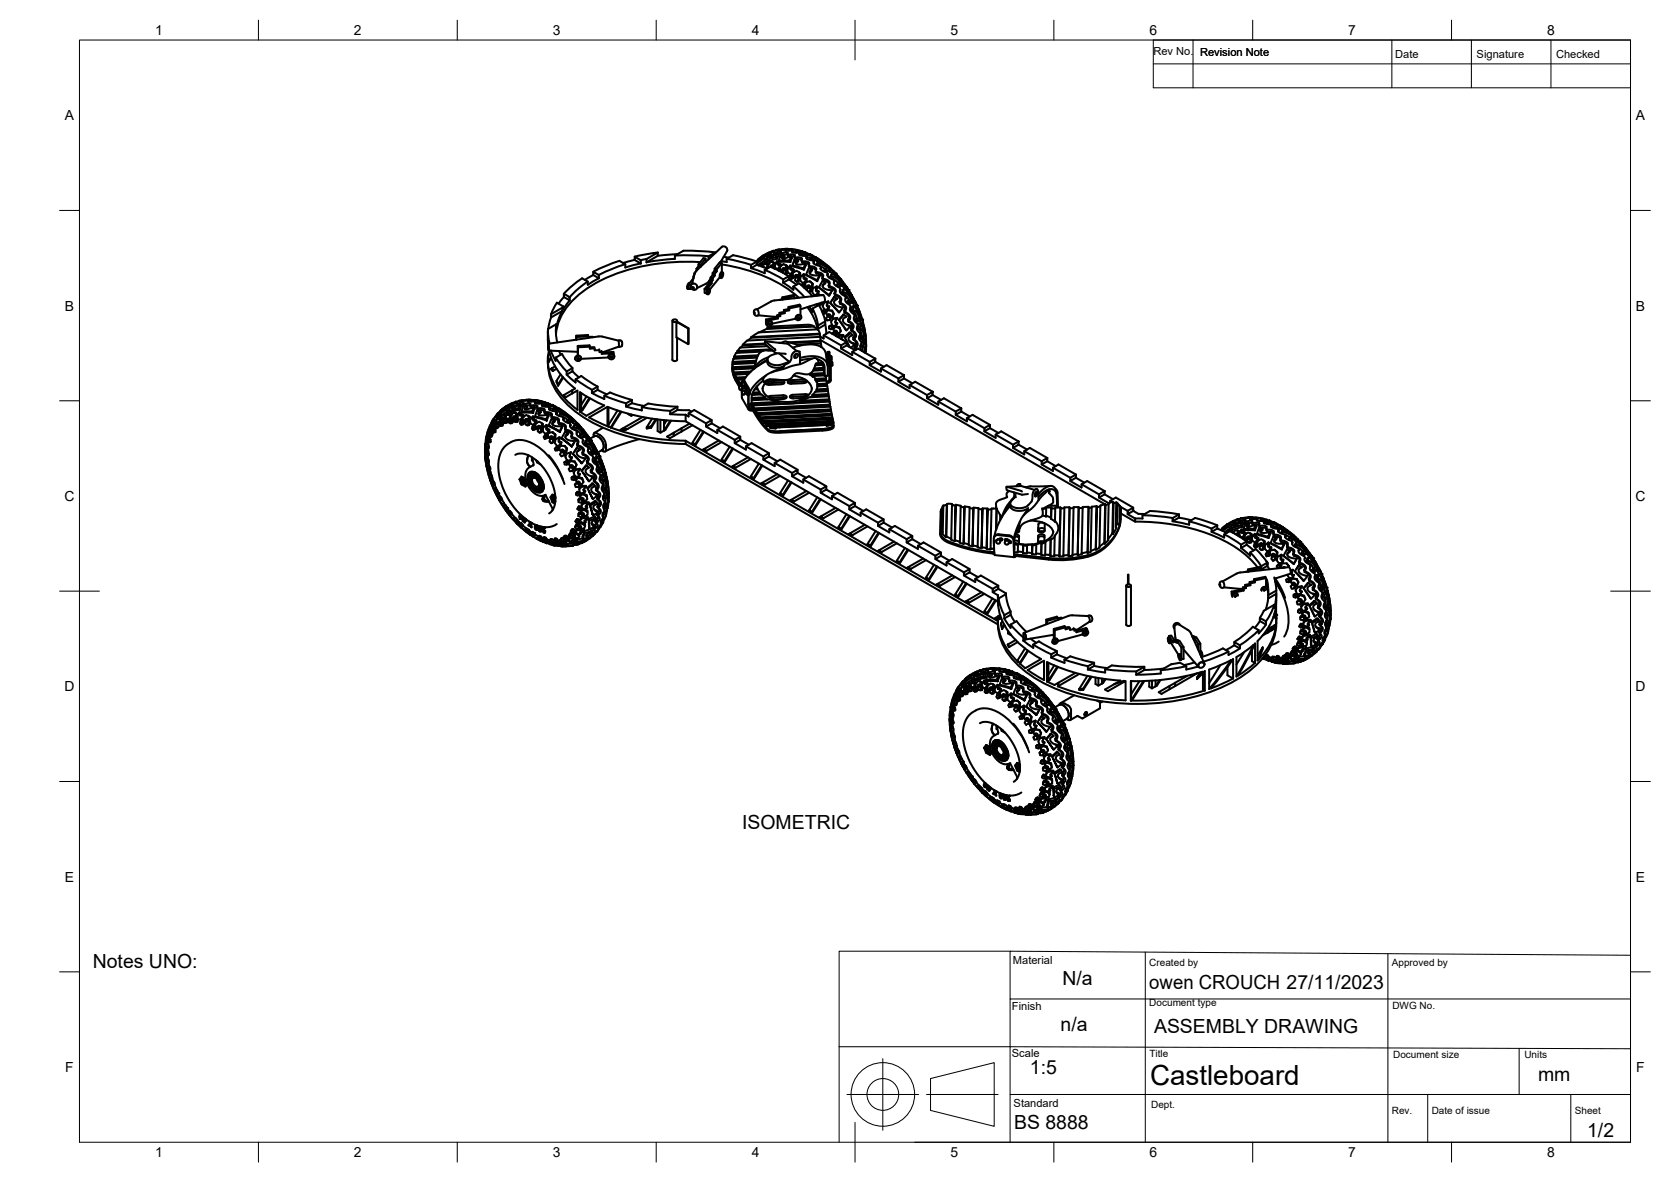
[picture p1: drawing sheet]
<svg xmlns="http://www.w3.org/2000/svg" width="420mm" height="297mm" viewBox="0 0 420 297" stroke-linecap="round" stroke-linejoin="round" font-family="sans-serif">
<defs><g id="words">
<text font-size="7" x="289.2" y="272.6">Castleboard</text>
<g font-size="4.9">
<text x="186.6" y="208.4">ISOMETRIC</text>
<text x="23.3" y="243.3">Notes UNO:</text>
<text x="267.2" y="247.6">N/a</text>
<text x="289" y="248.5">owen CROUCH 27/11/2023</text>
<text x="266.7" y="259.1">n/a</text>
<text x="290.2" y="259.6">ASSEMBLY DRAWING</text>
<text x="259" y="269.9">1:5</text>
<text x="386.7" y="271.7">mm</text>
<text x="255" y="283.6">BS 8888</text>
<text x="399.1" y="285.7">1/2</text>
</g>
<g font-size="3.5">
<text x="39" y="8.8">1</text>
<text x="89" y="8.8">2</text>
<text x="139" y="8.8">3</text>
<text x="189" y="8.8">4</text>
<text x="239" y="8.8">5</text>
<text x="289" y="8.8">6</text>
<text x="339" y="8.8">7</text>
<text x="389" y="8.8">8</text>
<text x="16.3" y="30.2">A</text>
<text x="411.3" y="30.2">A</text>
<text x="16.3" y="78">B</text>
<text x="411.3" y="78">B</text>
<text x="16.2" y="125.9">C</text>
<text x="411.2" y="125.9">C</text>
<text x="16.2" y="173.7">D</text>
<text x="411.2" y="173.7">D</text>
<text x="16.3" y="221.6">E</text>
<text x="411.3" y="221.6">E</text>
<text x="16.4" y="269.4">F</text>
<text x="411.4" y="269.4">F</text>
<text x="39" y="290.8">1</text>
<text x="89" y="290.8">2</text>
<text x="139" y="290.8">3</text>
<text x="189" y="290.8">4</text>
<text x="239" y="290.8">5</text>
<text x="289" y="290.8">6</text>
<text x="339" y="290.8">7</text>
<text x="389" y="290.8">8</text>
</g>
<g font-size="2.8">
<text x="290" y="13.9">Rev No.</text>
<text x="301.8" y="14.1">Revision Note</text>
<text x="350.8" y="14.5">Date</text>
<text x="371.3" y="14.5">Signature</text>
<text x="391.3" y="14.5">Checked</text>
<text x="254.7" y="242.3">Material</text>
<text x="254.4" y="253.9">Finish</text>
<text x="254.4" y="265.7">Scale</text>
<text x="254.9" y="278.1">Standard</text>
</g>
<g font-size="2.5">
<text x="289" y="242.9">Created by</text>
<text x="350" y="242.9">Approved by</text>
<text x="289" y="252.8">Document type</text>
<text x="350.1" y="253.6">DWG No.</text>
<text x="289" y="265.6">Title</text>
<text x="350.3" y="266">Document size</text>
<text x="383.3" y="266">Units</text>
<text x="289.5" y="278.5">Dept.</text>
<text x="350" y="279.9">Rev.</text>
<text x="360" y="279.9">Date of issue</text>
<text x="396" y="279.9">Sheet</text>
</g>
</g></defs>
<!-- layer: Visible -->
<g fill="none" stroke="#000" stroke-width=".51">
<path d="M138.6 79.8l-.7 2.8M140 76.1l1.6 .9v.8M140 76.1l-1.4 2.9M141.4 78.2l-2.9 1.6v-.8M141.4 77.3v.9M141.4 77.3l-2.9 1.7M141.4 78.1l-1.1 2.4-.4 1.8v-.8l-2.1 1.2v1.8l.4 1.8M141.6 77l-.2 .3M141.8 73.8l1.5 .9v.8l-1.5-.9zM141.8 74.6l-1.4 1.7M143.3 75.5l-1.7 2.3M146.4 69.9l1.4 .9v.8"/>
<path d="M146.4 69.9l-2.5 1.9-2.1 2M147.8 70.7a22.6 22.6 0 0 0-4.5 4M149.2 68.3l1.4 .8v.8l-1.4-.8zM149.2 69.1l-2.1 1.2M150.6 69.9l-2.8 1.7M157.2 67.2v-.8l-1.5-.8-3 1.1-3.5 1.6M157.2 66.4l-3.8 1.4-2.8 1.3M159.6 65.3v-.8l1.5 .9v.8M159.6 65.3l1.5 .9M159.6 65.3l-2.9 .8M161.1 66.2l-3.9 1M162.6 65.1l2.8-1.6v.8l-2.8 1.6z"/>
<path d="M162.6 65.1l-1.5 .3M165.4 63.5l-5.8 1M169.7 64.2v.8l-7.1 .9M169.7 64.2h4.7l3.8 .2M170.4 63.9l-5 .4M171.8 63l-2.1 1.2M171.8 63l4.5 .1 3.6 .3M173.1 71.5v1l.5 .2 .2-.3M173.1 71.9v.6h.2M173.4 71.2l-.5 .2-.1 .8v.2l.3 .3M174.1 71.1l-.5 .6M174.1 72.2h.3v.3l-.3-.1z"/>
<path d="M174.3 69.5v.5l-1.2 1.5 .5 .2v1M174.5 69.2l-.2 .3h.2M174.6 68.7v.3M175.1 67.5v.5l-.4 .7M175.6 66.9l-.5 .6 .4 .2M176.1 65.9a48.3 48.3 0 0 0-27.7 6.1 17.4 17.4 0 0 0-8.5 10.9l-.1 1.1M177.2 72.6v1l.5 .1M177.4 65.9v-.9l-.5-.1-1.3 1.5 .5 .2v.4l-.5-.1v-.5M177.4 65l-1.3 1.6M177.7 72.8v.3M177.8 73.9l.2 .1M178.2 72.7l.2-.2a.9 .9 0 0 1-.4 1.4l-.1-.5z"/>
<path d="M178.4 73.1l-.1 .3zM178.4 73.1l-.2 .1 .1 .3M178.4 71l.6 .2-1.3 1.6-.5-.2zM178.4 72.5h-.3l-.3 .3-.2 .7 .2 .4M178.4 70.6v.4M178.7 70l-.8 1.1-2.6 1.3M178.7 69.8v.4l.5 .2-.2 .3M178.7 70.2l-.3 .4 .6 .1v.5M179.2 68.6v.5l.5 .2-.5 .6M179.2 69.1l-.5 .7 .5 .1v.5M179.7 67.5v.5l.5 .2-.5 .6M179.7 68l-.5 .6 .5 .2v.5"/>
<path d="M179.9 63.6v-.2l-1.7 1v.8M180.2 68.2v-.5l-.5-.2 1.3-1.6 .5 .2v2.3a1.02 1.02 0 0 0-.4 1.4M181 69.7l-2.5 3M181.1 69.8l.2 .1M181.4 68.4l.3 .1M181.5 66.1l-1.3 1.6M181.5 66.5a37.2 37.2 0 0 1 19.3 8.3M181.5 68.6l.2-.1a.9 .9 0 0 1-.4 1.3l-.1-.5zM181.6 69l.1 .1M181.6 69l-.1 .3 .1 .1M181.7 69.1l-.1 .3zM182 64.5l1.2 .3"/>
<path d="M182.7 65.1v.8l-1.4-.3M182.7 65.1l1.6-1 6 1.6M182.7 65l6.1 1.6M182.8 63.1l-1.7 2.9M182.8 63.1a.93 .93 0 0 0-.3-1 .93 .93 0 0 0-1-.1l-6.5 6.1-.4 .7-.6 2.6M188.8 66.6l1.5-.9v.9l-1.5 .8M188.8 66.6v.8M188.8 67.4l3.5 1.3v-.9M189.6 78.4l.1 .5zM189.7 77.9l.6-.2a1.07 1.07 0 0 1 .2 1.6h-.5l-.3-.3-.2-.5zM190.3 66.5l2.6 1M190.6 65.2h.1"/>
<path d="M190.7 79.2l4.7 .4M190.8 66.7l.1-.1a.39 .39 0 0 1 .6-.3 .39 .39 0 0 1-.1 .6M190.9 66.5l-.2 .2M191.1 64.9l-.5 .7 1.9-1.5-.2 .4a1.37 1.37 0 0 1-1.1 1.1l-.9 .7M191.3 65.2l-.2-.3-.8 .9M191.4 64.6l-.8 .7M191.5 66.2l.4 .2M191.7 66.8l.3 .1M191.8 64.4l.1-.2-1.7 1.5M191.8 64.4h.1M191.9 64.4l.1 .1M191.9 66.4l.1 .1"/>
<path d="M192 67.1h-.1M192 67.2l-.1-.5 .4-1 .2 .7 .4-.4 .1 .4-.2 .9h-.3M192.3 67.8l4.6 2.4M192.3 65.7l.5 .2v.2M192.5 64.1l.4 .5-.4 .7-.4-.3M192.5 65.3l-1.5 1.1M192.8 67.3l.3 .1M192.9 66l.5 .3M193 67.4h-.2M193 64.4l-.2 .1M193 66.4l.2 .1M193.1 63.8l1.6-.5-.1 .2 .3 .5"/>
<path d="M193.1 64.2l.7-.4-.5 .7 .3 .2 1.9-1.1-.1 .3a1.06 1.06 0 0 1-1.2 1l-1.5 .5zM193.3 63.8l.1 .2M193.3 64.1l-.1-.5-1.5 .8 .2 .2M193.7 67.1l.1-.4h.3a.31 .31 0 0 0 .4-.2 .31 .31 0 0 0-.1-.4 .42 .42 0 0 0-.4-.3 .42 .42 0 0 0-.4 .3l-.5 .6 .2 .6M193.7 67l-1.4 .8M193.7 67l4.6 2.4M193.8 63.8l.3 .5-.2 .2M194.3 67l-.2 .2M194.3 65.8l.4 .3 .2 .4M194.4 63l-2.8 1.4M194.4 63v.1M194.5 63v.1"/>
<path d="M194.5 63h-.1M194.5 67.4l-.2-.4 .4 .1 .3 .4M194.5 66.6l.3 .1M194.6 63.5l.2 .1 1.4-.4 .3 .8M194.6 67.4l.4 .2M194.8 63.8l-.8 .3M194.8 63.6l.2 .3M194.8 66.8h-.4l-.3 .3M195.1 62.9h.1M195.4 65.6l.1 .9h.2l.3-.3 .1 .6-.5 .8a.88 .88 0 0 1-.8-.6 .88 .88 0 0 1 .3-1zM195.4 65.6l.3 .3 .1 .5M195.4 79.2v.5"/>
<path d="M195.5 62.8l-.4 .1M195.5 65l-2.3 .7-.5-.3M195.5 63.6l.3 .5-.3 .9-.4-.4M195.7 68l.2-.1 .1 .2M195.9 65.5l.3 .3 2.6 .1M195.9 62.8l-.1 .1 1.8-.1M195.9 67.9l.4 .1 .1 .3M195.9 62.8l.1 .1M196 62.8h-.1M196 78.6l.2 .8-.6 .2M196 79.1l-.6 .1 .2 .8M196 66.2l.4 .3v.3"/>
<path d="M196 62.9l-.2-.2-1.6 .4 .3-.1M196.1 66.8l.2 .1M196.1 67.1l.8-.7a.79 .79 0 0 1 .8 1v.1l-.8-.1-.2 .6-.4-.1zM196.2 67.5l-.1 .2-.4-.1M196.2 63.5l.2 .2 1.6-.3 .1 .2-.1 .2 .4 .7M196.3 63.7l-.6 .2M196.4 63.7l.2 .3M196.7 68l.2 .1M196.7 74.7v.6M196.7 75.2l-.7 .2M196.9 62.8l-.1-.2h.9v.4M196.9 70.2l1.4-.8v.8l-1.4 .8"/>
<path d="M196.9 70.2v.8M196.9 71l2.6 1.8v-.8l1.4-.8M197 63.9l-.5 .7 .2 .3h.7l1.6-.6-.2 .4a.64 .64 0 0 1-.8 .8h-2.1v-.4a1.16 1.16 0 0 1 1.1-1.2l.3 .5-.5 .5M197.1 77.9l.2 .8-1.1 .2M197.1 78.4l-1.1 .2 .2 .3v.5M197.1 62.6l-2 .3M197.4 67.8l-.5 .3-.1 .5M197.4 67.8a.65 .65 0 0 1 0 1M197.4 67.8l.4 .1 .2 .5M197.5 62.8l-.1 .1 .2 .1 1.7 .1M197.5 62.8l.1 .2M197.6 66.6l.3 .2 .1 .7"/>
<path d="M197.6 62.8v.2M197.6 62.8h.1M197.6 68.4h.4M197.7 62.6l.8 .1M197.7 67.5l.3 .2-.7-.2-.2 .5M198 63.8l.2 .3 .7-.2 .9 .1-.1 .5 .4 .7M198 64h-.9M198 62.5l-1.2 .1M198 68.4l-.4 .6M198.2 64.1l.2 .4h.2M198.2 77.2l.2 .8-1.1 .2M198.2 77.7l-1.1 .2 .2 .8"/>
<path d="M198.3 62.8v.2M198.3 70.2l2 1.3M198.4 78l-.2-.8 2.9-.6 .2 .3v2.3M198.6 69.3h.4l.1 .6-.4 .2M198.6 69.3h.8h-.4M198.6 69.2v.2a.45 .45 0 0 0 .1 .7M198.7 66.7l.3 .3v.8M199 64.3l.1 .5-.3 1.1-.3-.4M199 64.4l.7 .1M199.2 66.7l.3 .3 2.7 .8M199.3 63.1l-.1 .3 1.7 .1 .2 .2M199.3 63.4v-.3v.2l.9 .1"/>
<path d="M199.3 67.6l-.3 .2-.2-.1-.1-1a1.24 1.24 0 0 0-.5 1.9l.6 .3M199.3 67.6v.6l-.5 .7M199.3 67.6l.3 .2v.5l-.3-.1M199.3 68.7l-.1 .3-.4-.1M199.4 69.4l.4 .2M199.4 69.4l.1 .5h-.4M199.5 69.9l-.8 .2M199.5 72l2.8 2.6M199.6 68.3v.1M199.7 75v-.5l-.2-.4-2.8 .6 .2 .6M199.7 64.5l.2 .2h.9l.7 .1 .1 1 .2 .3M199.7 74.5l-2.8 .5"/>
<path d="M199.9 64.7l.2 .5 1.5 .1M200.2 63.5v-.3l.7 .1h.2l-.1 .4M200.2 63.2l.7-.2-1.4-.3-1.2 .1 .8-.2 2.2 .4 .5 .2-.2 .6M200.3 79.5a.64 .64 0 0 1 1.2 0 .64 .64 0 0 1-.7 1 .52 .52 0 0 1-.6-.3 .52 .52 0 0 1 .1-.7zM200.5 69.2l-.3 .1v.4l-.4-.1 .3-.5 .9 .4v-.2a.88 .88 0 0 0-.4-1.1 .88 .88 0 0 0-1.2 .3v.9M200.6 69.7a.92 .92 0 0 1-.3 1.1M200.6 69.7l.3 .1 .2 .5h-.3M200.6 69.7a.58 .58 0 0 0-.7 .4 .58 .58 0 0 0 .4 .7M200.6 65.2h-.2a.7 .7 0 0 0-.9 .7l-.1 .3a.36 .36 0 0 0-.1 .5 .36 .36 0 0 0 .4 .1l1.6 .5a.68 .68 0 0 0 .8 0 .68 .68 0 0 0 .3-.7l.2-.4-1.4 .3-1-.1-.2-.4 .3-.5M200.6 65.2l.1 .5-.5 .6M200.6 65.2l-.3 .3M200.7 80h.1"/>
<path d="M200.8 79.9h.2l-.1 .2zM200.9 71.2l3.3 3.1M200.9 68.4l.3 .2 .1 1-.3-.1M201 79.9l-.1-.2-.2 .2M201 64l.1-.3v.4M201 63.7l-.1 .2 .3 .2 1.5 .3 .2 .2M201.1 70.3l-.4 .5h-.4M201.3 69.6l.8-.7-.1 1 .3 .2 .3-.2a1.43 1.43 0 0 1-.6 1.3l-.2-.2a1.17 1.17 0 0 1-.5-1.4zM201.3 76.9l-2.9 .6M201.4 79.5a.73 .73 0 0 0-.9-.3 .73 .73 0 0 0-.4 .9M201.5 65.4a.49 .49 0 0 0 .9 .3l1 .3v1l.2 .3M201.6 63.8h-.5"/>
<path d="M201.6 63.8l.3 .1M201.7 71.5l.4 .1v.6l.3-.1-.3 .1M201.7 71.5l.7 .1h-.3M201.7 71.5l-.2 .2M201.7 63.3h.1M201.7 65.7l.1 .4 1.1 .1 .5 .3M201.8 63.2l-.7 .1M201.8 63.9v.4M202.1 68.9l.2 .2-.1 .8M202.2 69.9l.1 .2M202.3 63.4l-.5-.2-.2 .6M202.3 63.4l-.1 .3"/>
<path d="M202.4 71.6v.5M202.4 63.4h-.1l.9 .5M202.6 66.2v.4l-.4 1.2-.2-.3M202.6 70.6l.2 .1-.6 .5h-.2M202.6 69.9l.2 .2v.6M202.7 69l2.8 1.7M202.9 64.6l-.2 .2 .3 .3 1.5 .4 .2 .3M202.9 64.6l.9 .3M202.9 64.6l-.1 .4 .1-.4M202.9 64.6h.1M203 77.2a13.4 13.4 0 0 1 2.6 5.6M203.1 72.4l-.2 .5"/>
<path d="M203.1 72.4h.8h-.2M203.1 72.4h.6M203.2 63.8h-.1M203.3 66.6l.2 .3 .9 .1 .7 .3 .2 .4-.2 .7 .2 .3M203.3 67.4l.9 .2-.7 .7 .3 .6 .9 .3 1.4-.1-.7 1.3-2.7-1.4zM203.5 77l.8 1.4v-.8M203.5 63.9h.1M203.5 63.8l1.6 .9M203.5 71.8l-.3 .4h-.3v-.3l.4-.2 .8 .6v-.1a.97 .97 0 0 0-.2-1.3 .97 .97 0 0 0-1.2 0l-.2 .4a.7 .7 0 0 0 .4 .9M203.5 63.8l.9 .5M203.5 63.8v.1M203.5 66.9l.1 .4 1.1 .2 .5 .4"/>
<path d="M203.6 70.7l.8 .6-.2-.1M203.7 72.4a.58 .58 0 0 1 .1 .6 .58 .58 0 0 1-.5 .4l.8-.3M203.7 65.3l.1-.4 .8 .3-.1 .4M203.9 72.4l.1 .7M204 73.1h-.2M204.1 72.3l.2 .1M204.1 64.8l.3-.1-.5-.4-2.1-.4 .6-.3 2.8 1.2-.6 .8M204.1 64.1v.1M204.1 64.8l-.3 .1M204.2 67.6v.4l-.6 .8M204.2 74.5h-.2M204.3 77.6l1.6-1 1.1 2.4 .5 1.7"/>
<path d="M204.3 77.5l1 2.5 .4 1.8M204.4 72.5l1-.5-.3 1 .3 .3 .3-.1a1.2 1.2 0 0 1-.8 1.1v-.1a1.2 1.2 0 0 1-.5-1.7zM204.4 71.3l-.1 1M204.7 65.8v.5l1.6 .6 .2 .3M204.7 65.8l-.1 .3M204.7 65.8l-.1 .4M204.7 65.8h.1M205 65.3l.4 .4M205.1 64.7l1.3 .8-.2 .3M205.1 64.7l-.1 .1M205.1 68l.2 .4 1.4 .4 .3 .4-.1 .4-.5-.6-1.1-.3v-.3M205.1 64.7l.3 .2"/>
<path d="M205.1 64.7v.1M205.2 64.8l-.6 .4M205.2 76.5l.3 .4M205.4 72l.1 .1M205.4 66.2l-.1 .4M205.4 65.7l.4 .1M205.5 72.1l-.2 .8 .2 .4M205.6 76.4l.2 .3M205.6 73.8h.2M205.7 65l.7 .5M205.7 65.1l-.3 .6M205.7 73.2h.2l-.1 .6"/>
<path d="M205.8 73.8l-.9 .5M205.9 72.2l2.6 2.1M206.1 69.1l-.6 1.6-.1-.3M206.3 66.9l1.2 .8M206.3 67.5l.2-.3-.2 .3M206.4 67.2l-.1 .4 .2 .2 1.4 .7 .3 .4M206.5 76.1v.4l-.6 .2M206.5 66l.2-.3 1.6 1.3M206.6 74.1l.1 .1M206.7 76v.4l-.2 .1M206.7 74.2h-1.2v.1M206.7 65.7l1.6 1.3"/>
<path d="M206.8 70.7l.8 .3-.7 .6 .2 .7 .8 .5 1.4 .1-.8 1.3-2.1-1.6a.52 .52 0 0 1-.4-.4 .52 .52 0 0 1 .2-.6zM206.9 65.9l-.2 .2M207 74.2l-12.4 1.3-4.2 2.2M207 74.1l.4 .8-.1 .9-6 1.9M207 70.1l-.1 .3 1 .3 .5 .4 .1 .4 .1-.2v-.4l-.3-.4-1.3-.4-.2-.5-.1 .4 .2 .4M207 78a.46 .46 0 0 1 .1 .9l-.2-.1M207 78l.3-.1 .3 .4-.2 .1M207 78l-.3 .2M207.2 76.1l1-.4-.3 1.1 .2 .3 .3-.1a1 1 0 0 1-1.1 .8l-.1-.1a1.13 1.13 0 0 1 0-1.6zM207.3 77.9l-.6 .3M207.4 67.7l.5-.3-.4-.5-1.1-.5-1-.2 .5-.5 2.7 1.8-.6 .9M207.5 66.4l-.1 .2"/>
<path d="M207.5 68.3l-.4-.2 .3-.4 .7 .4-.2 .4M207.6 71l-.8 .9M207.6 78.3l-.4 .6M207.7 79.9a.75 .75 0 0 1 1.2-.2l-.2 .1a.5 .5 0 0 1-.2 .7 .5 .5 0 0 1-.7-.3zM207.7 78.7l.3 .5M208 69.1l.2-.2-.2 .2M208 78l-.3 .7M208 78h.2a1.09 1.09 0 0 1 1.3 .5 1.09 1.09 0 0 1-.3 1.4l-.6-.9h-.3l-.3 .3M208 78l1.2 .1M208.2 68.9l-.2 .4 .2 .3 1.4 .7 .2 .4M208.2 79.5l.6 .3M208.2 75.7l.1 .1"/>
<path d="M208.3 79l-.3 .3M208.3 75.8l-.3 .8 .2 .4h.3l-.3 .6M208.3 67l-.1 .2M208.3 67.8l.4 .5M208.4 67l1.2 1.2-.5-.3-.1-.3zM208.4 67l-.2 .2M208.4 67.2l-.1 .1M208.5 72.2l-.2-.4 .2-.3 .1 .5 .9 .2 .6 .6 .1 .4-.4 .5 .1 .5M208.6 67.5l-.5 .6M208.6 69.8l.7-1.1 2.4 2.3-.4 .9M208.6 72l-.1 .2 .9 .4 .4 .3 .1 .7M208.7 68.4l.5 .3"/>
<path d="M208.7 76.1l2.3 2.4M208.9 69.5l-.3 .3 1.4 .6 .7 .9M208.9 79.7l-.3 .7M209 73.4l-.5 .9v-.1M209.1 67.9l-.4 .5M209.2 68.7l-.3 .8 1.1 .3 .9 .7 .2 .5-.5 .4M209.2 78.1h.1a1.22 1.22 0 0 1 0 1.6M209.2 78.1h.1M209.3 79.7l-.1 .2M209.6 68.2l-.4 .5M209.8 70.8l-.1 .3 .2 .4 1.3 .8 .1 .5M209.8 74.6l.7 .5-.8 .6 .2 .7 1 .7 1.1 .2-1 1.2-2.3-2.4z"/>
<path d="M209.8 74.6l-.7 1M209.8 70.8h-.1M209.8 70.7l-.1 .2M209.8 70.7v.1M209.9 68.5h.1M209.9 68.5l-.4 .3M209.9 68.5l1.4 1.6zM209.9 68.5l-.4 .4M210 68.6l.4 .4M210 73.5l.1 .5 .9 .4 .5 .5v.5l-.2 .3M210.1 74l-.2 .2 .7 .3 .6 .5 .1 .6-.2 .2M210.1 68.9l-.3 .2"/>
<path d="M210.3 71.7l.6 .5 .4-.3-.7-.5-.3 .3M210.5 75.1l-.5 .3M210.5 80l-1.1 .2M210.7 69.5l-.3 .2M211.3 72.8h.1M211.3 72.8l-.1 .2 .1 .5 1.3 1 .1 .4M211.3 70.1l.1 .1M211.3 75.7l.1 .5 1.2 .8 .2 .4-.2 .5a.71 .71 0 0 0 .7 1l.5 .6-.2 .7M211.3 75.7l-.2 .1 .1 .5M211.3 70.1l-.2 .2M211.4 70.2l1.1 1.5a.52 .52 0 0 1-.5-.7zM211.4 76.2l-.2 .1 1.2 .9 .1 .4-.2 .4"/>
<path d="M211.4 70.2l-.3 .2M211.5 70.5l-.2 .1M211.6 71.4v.4l.4 .2 .5-.3M211.6 73.7l.3-.9 .4-.3 .8 1a2.7 2.7 0 0 1 1.1 1.9l-.2 .8M211.9 73.4l-.3 .3 1 .5 .7 .8v.6l-.3 .2M212.1 72a1.19 1.19 0 0 1-.2 1.4l.9 .4 .7 .6 .3 .8-.4 .4M212.1 71.5l-.5 .3M212.2 72.1l.4-.3 .3 .4M212.2 79.1l.7 .5-.9 .6 .1 .8 .9 .6 .9 .3-1.1 1.1-1.8-2.6zM212.2 79.1h-.2l-1 1.3M212.3 78l.3-.1zM212.3 78v.5"/>
<path d="M212.6 78.5h-.3l.6 .3 .5 .6 .1 .5-.2 .3M212.6 75l-.1 .2 .1 .6 1.2 .9 .1 .5M212.7 74.9l-.1 .1M212.7 72l-.5 .3M212.8 72.1l.2 .3M212.9 72.2h.1M212.9 72.2l.3 .5M213 75.8l.4-.2 .6 .6-.5 .2zM213 72.6l-.4 .2M213.2 72.7h.1M213.4 72.9l-.7-.9 .7 1.2 .6 .6M213.4 73l.6 .8"/>
<path d="M213.5 73.3l-.4 .2M213.8 77.2v.8l1 1 .1 .5M213.9 77.2h-.1M213.9 78l.4-.9 .5-.3 .6 1a2.84 2.84 0 0 1 .7 2.2l-.2 .8M214 73.8l.1 .2M214 73.8l-.4 .2M214 74l.9 1.6h-.3zM214 74l-.3 .2M214.1 75.8h.1M214.1 75.8l.4 .4M214.2 74.4l-.3 .1M214.4 77.9l-.5 .1 1 .6 .4 .9v.5l-.4 .3 .5-.1 .5 .6h-.5l-.4-.5"/>
<path d="M214.5 76.2l.2 .7M214.6 75.6l-.5 .2M214.8 76.8l-.4 1.1 .7 .3 .6 .7 .2 .8-.5 .5M214.8 79.6l-.1 .7 .3 .6 .6 .4-.1 1.3 .2 .5 .6 .6v.5M214.9 75.6h.1M214.9 75.6l.3 .5M214.9 75.6l-.5 .3M215.1 76l-.6 .2M215.1 75.9l.2 .3M215.2 76.1h.1M215.2 76.1l.2 .4M215.3 76.7l-.5 .2"/>
<path d="M215.5 76.8l.1 .2-.5-1 .2 .7 .7 1.2M215.6 77l.4 .9M215.7 77.5l-.4 .1M215.7 78.3l.4-.1 .5 1.7-.1 .1-.4-1.8zM216 77.9v.3M216 77.9l-.4 .2M216.2 78.7l-.3 .1M216.5 80h-.4M216.6 79.8l.3 .6M137.8 83.2v2.5M137.8 89.9v.3M137.8 90.6v.8"/>
<path d="M137.8 90.2v.8M137.8 85.7v1.2M137.8 91.4a15.1 15.1 0 0 0 6.1 11.4 42.2 42.2 0 0 0 23.1 8.5l5.4 .3M137.8 91v.2M137.8 90.4v.6M137.8 89.5v1.5M137.8 91.1a16.2 16.2 0 0 0 7.4 11.9v-4.9l-1.3 .8M137.9 86.4v1.7zM137.9 86.4v.1M137.9 88.1l7.4 .3M138 88v.1M138 88.1a16.7 16.7 0 0 0 6.6 9.5l-.7 .5"/>
<path d="M138 88.1l-.2 1.3M138.2 88.8l-.4 .7M138.5 88.1l1.2 2.6v-.8l1.6-.9 1 1.5 1.6 2M138.5 89.8l-.7 1.2M138.6 90l-.8 1.2M138.8 92.5l-.4 .3 .5 .3M138.8 92.5l.2 .7M138.9 92.5h-.1M138.9 92.5l.2 .7M139.6 92.1l-.7 .4M139.7 89.9l1.5 2 1.3 1.4M139.9 81.4l-.1 2.7 .3 1.9"/>
<path d="M139.9 92.7l-.9 .5M139.9 95.7l.4 .9M140.6 88.2l.4 .9M140.9 94.1l-1 1.6 .4 1.2M141.5 94.7l-1.2 1.9v.3l1.3-2M141.7 99.3l.3 .6M141.8 99.3l.4 .6M142.2 99.9l-.2 .1M142.5 93.4l1.4-.9v.8l-1.4 .9zM142.5 94.2l2.2 1.9v-.8l1.5-.8 4.1 2.7M143.9 98.1l-2.3 1.3M143.9 98.9l-1.7 1"/>
<path d="M143.9 98.1v.8M143.9 93.3l1.7 1.5M144.7 95.3l4.2 2.7M144.9 89.7a.7 .7 0 0 1 1-.1 .7 .7 0 0 1 0 1.1 .7 .7 0 0 1-1-.1 .54 .54 0 0 1 0-.9zM144.9 84.4v1M144.9 84.7l3-.2v-.3l-3 .2v1M145.3 86.9v2.5M145.3 90.1h.2v.2h-.2zM145.3 87.3l3-.2v-.3l-3 .1v2.5M145.5 90.1v.1M145.5 90.1l-.1-.1-.2 .2M146.1 90a.74 .74 0 0 0-.9-.6 .74 .74 0 0 0-.6 .8"/>
<path d="M146.1 98.8v4.5l2.1-3.3M147.5 99.6l-1.4 2.2M147.9 84.7l1.2 .1M147.9 84.5v.4M148.3 87.1v.5h1.2v-.4M148.8 98l1.5-.8v.8l-1.5 .8zM148.9 98.8l3 1.5v-.8l1.5-.9 5.5 1.9M149.2 87.2l-.9 .1M149.5 87.6v.4h1.2v-.2M150.3 98l2.3 1.1M150.7 88v.5l.6-.1v-.2M151.3 88.4v.5l3-.1-.1-.4-2.9 .2"/>
<path d="M152 99.4l5.4 2M153.2 89.3a.7 .7 0 0 1 1-.1 .7 .7 0 0 1 .1 1 .7 .7 0 0 1-1.1 0 .54 .54 0 0 1 0-.9zM153.7 89.7h.2v.2h-.2zM153.9 89.8l-.2-.2-.1 .2M154.3 88.8v.3M154.4 89.4l.1 .2M154.4 89.4a.76 .76 0 0 0-.9-.4 .76 .76 0 0 0-.5 .8l-6.9 .4M155.5 85.6l.5-.1 .4 .4v.8l-.2 .4h-.6l-4.2 1.5M155.5 85.6l-4.8-1.1-12.8 1.9M155.5 85.6l.1 1.5M169.1 80.6v9.8a.7 .7 0 0 0 1.2 0M170.1 80.8l-.3 .1a.55 .55 0 0 1-.7-.4l.3-.2h.6l.3 .3-.1 .2 2.9 1.7-.1 4-2.9-1.7v-4l2.9 1.8"/>
<path d="M170.2 80.6v.2M170.2 84.9v5.5M173.1 82.5l-.1 4M184.2 92.5l.3 1.8 1.4 2.7M184.2 91.7l.1 2.1 .6 1.8M184.2 91.5v.8l5.6-.3M184.2 90.9v.3M184.2 91.2v.3M184.3 92.8l.2 .8M184.5 93.6v.2M184.5 93.8l.3 .6M184.6 89.6v.2"/>
<path d="M184.6 89.8l-.1 .4M184.8 94.2v.2M184.8 94.2l.4 .7M184.9 95.6l.9 1.5M185.4 88.4l-.1 .3M185.5 95.4l.4 .8M186.3 96.7l.2 .4 .1-1.2 .2-.2 .1 .2a5.4 5.4 0 0 1 1.2 2.7l.1 4.1a.61 .61 0 0 0 .7 .5M186.3 96.9l.2 .5v.5M186.3 96.9l-.4 .2-.1 .4 .2 .4h.5M186.3 97.9l.2 .4M186.5 97.9v.1M186.5 96.4h-.6l.3 .5 .1-.2h.2"/>
<path d="M186.5 96.1l-.6 .1v.2M186.5 97.9v2M186.5 99.8l.1 .3M186.6 98.3l.1-.1a.5 .5 0 0 1 .6 .4 .5 .5 0 0 1-.4 .6l-.3-.3zM186.7 95.7h.4l.2 .2 1 1.7 .2 1M186.7 97l.2-.1 .2 .1 .1 .6-.1-.1M186.8 86.8l-.5 .5M187 97l-.6 .1M187.1 97.6l-.5 .1M187.2 97.5h.1M187.4 95l-2.2 .1 .3 .6v-.3h1.6M187.5 98.2v-.5l.4 1.6-.1-.2"/>
<path d="M187.5 94.7l-2.3 .2v.2M187.7 98.2l-.5 .1M187.7 98.8l.1 .3M187.9 98.8l-.6 .1M188.2 94l-3.4 .2M188.3 99.2l-.1 2.4M188.5 98.7v.3M188.5 99v.2M188.5 93.6l-4 .2M188.8 93.4l-4.3 .2M188.9 84.9l-.8 .7M189 100l3.4-.2v.3"/>
<path d="M189.1 99.3l2.4-.2 .9 .7M189.3 98.7l1.7-.1v.2M189.6 92.6l-5.3 .2M189.7 92.2l-5.5 .3 .1 .6v-.3M189.7 97.9l.8-.1 .5 .8M190 91.2l-5.8 .3M190.1 90.9l-5.9 .3M190.1 90.6l-5.9 .3M190.2 97.3h.2v.2M190.3 97.1l.1 .2M190.4 89.9l-6 .3-.2 .7M190.4 97.5h-.4"/>
<path d="M190.4 97.5l.1 .3M190.5 89.5l-5.9 .3M190.6 89.3l-6 .3M190.7 91.9l2.3-1.5 .1 1 .9 .8 1.6 .2 1.5-.3M191 98.8l.2 .3M191 98.8l-1.8 .1M191.3 88.4l-6.2 .3-.5 .9M191.7 97.6l.3 1 1.2 1.2 2 .9 2.3 .3 2.2-.1 2.3-.8 1.7-1.3 .4-1.2M191.8 95.6l.4 .4-.4-.3M191.9 95.7l-2.2 2.2-.7 1.6v1.9l-.8 .2M192 88.1l-6.6 .3v-.2M192.3 86.3l-5.5 .3"/>
<path d="M192.4 85.8l5.7 .6 2.2 1.8M192.4 86.5l-5.6 .3v-.2M192.5 96.2l-.6 .9-.1 .6M192.5 94.4l-2.3 1.9-1.2 1.4-.5 1M192.6 80.3l2.8-.6 .2 .3-2.8 .6zM192.6 80.3l.1 1.1M192.7 81.6l.1 .2M192.8 80.6v.4M192.8 82.7l-1.8 .8M192.8 82.5v.2l11.8-.6 .9 .7M193 90.6l-2.2 1.2-1.5 1.1-1.4 1.4-.9 1.4M193 87l-6.9 .3-.7 .9"/>
<path d="M193 81.1a.64 .64 0 0 1 1.1 0 .64 .64 0 0 1-.6 .9 .52 .52 0 0 1-.7-.2 .52 .52 0 0 1 .2-.7zM193.1 99.7l.7-.2 3.1-.2 .8 .3 .1 .3-.7 .3M193.2 89.8l-2.2 1.1-.6 .7-.7 1M193.3 81.5l.1 .1M193.4 81.4l.3 .1-.2 .1zM193.6 95.3l-1.1 .9M193.7 81.4l-.2-.1-.2 .2M193.9 87.8l-8.5 .4M194.1 81a.73 .73 0 0 0-.9-.3 .73 .73 0 0 0-.4 .9M194.2 88l-1.2 .1M194.3 88.1h-2l-1.1 .4-.8 1.3-.8 2.9M195 88l-2.6-2.2v.8l2.6 2.1 2.6 .3"/>
<path d="M195.4 88.8l-1.5 .5-.7 .5-.2 .6 .3 .7 1.2 .6 1.2 .1 2.9-.9M195.9 88.8l2.4 2M196.4 96.1l-3.2 .2-.6 .2M196.4 95.7l-3.6 .2M196.4 96.1l.7 .2M196.4 95.6l.8 .3v.3l-.7 .4-3.2 .1-.6-.1-.2-.4M196.7 86.1l-.8 .1M196.8 92.5v.3M196.8 86l-.3 .2M196.8 92.4l-2.8 1.2M198 86l.2 .5M198 86l-.6-.2-.8 .4"/>
<path d="M198 86l3.1 .9M198.8 96l3.2-.1 .7 .2M198.8 96l-.6 .2M199.3 87.4l1.9-.6 1.9-.2h1.6l1.3 .3 .8 .5 .6 .8 .6 3h.4v-.6M199.5 94.4l1.6 .4 1.3 .6M199.8 89.1l.5-.2 .3 .1v.5l-.4 .4h-.3l-.2-.2zM200.1 80.1l-5.9 1.2M200.1 80.1l.1 .2M200.4 89.1l-.4 .1-.1 .5M201.1 91.5v-2.8l-.4-.4-.5-.1-.5 .2-.5 .6-.2 1.1-.4 .8-1.1 .7-.5 .6M201.1 90l1.6-.4 1.8-.1 1.4 .2 1.1 .5 .6 .6 .4 .8 .1 2.8-.8 .1-.4-3.4M202.4 95.4l1.2 1 .5 1.3"/>
<path d="M202.4 95.4l-3.6 .1-.6 .2-.1 .3 .2 .3 .6 .1 3.2-.1 .6-.2 .1-.4M202.9 99.6l-3.6 .1-.6 .2M203.3 99.3l-.8-.3-3.2 .2-.5 .2-.2 .3 .6 .4 3.1-.1M203.7 93.9h.1M203.7 94.2l.7 .5M204.2 90.1l-3.1 .5M204.3 99.2l.7-.7 3.2-.2 .2 1.3M204.3 99.5l-.5 .3M204.4 94.5l.6 .7M204.6 82.1v-.2l-11.8 .6M204.6 81.9l-1.7-.3-8.5 .4-1.6 .5M205 95.4l.3 .6"/>
<path d="M205.1 91.4h.3M205.3 96v-.2l2.5-.2 .2 1.4M205.3 98.1l-.1 .3M205.3 95.8l.2 .7M205.3 91.4h-.2l-.8 1.9-.9 .7-3.1-.2-.5 .3-1 1-.5 .3-1.7 .1-3.1-.2-.7 .2-.7 .5M205.5 90.3l.2 .4a.67 .67 0 0 1-.2 1l-.2-.4M205.5 90.3l-.4-.3-.8 .1-2.8 1.3-2.1 .5-5.5 1.7-1.4 .8-.7 1.2M205.5 97.1l2.5-.1 .2 1.3M205.5 96.7l-.2 1.1M205.6 90.3l1.1 .6 .5 .7 .1 2.9M205.6 82.8l-14.8 .7-1.9 1.2M205.6 82.8l.5 1"/>
<path d="M205.6 90.4h.3M205.7 81.8l1.8-1v.8l-1.8 1zM205.7 82.6v.3M206.1 84v-.2l-17.2 .9M206.1 84.2v-.2l-17.2 .9v-.2M206.2 84.2v.4l-18.3 1-1.1 1M206.2 84.5l.9 .6v-.8l1.4-.9 4.4 2.6M206.2 84.6l.1 1M206.3 85.4l71.5 41.3M206.3 85.8v-.2l-7.9 .4M206.3 85.8l-7.3 .4M206.3 85.8l.1 .5-6 .3"/>
<path d="M206.4 87.2h.1M206.4 86.3l.1 .8M206.9 91.1l-1.1 .1M206.9 91.4h-1.2M206.9 91.7l-1.9 .1M207 92.4l-2.3 .2M207.1 92.7l-2.5 .1M207.1 84.3l4.4 2.5M207.1 93l-2.7 .2M207.2 93.8l-3.5 .1v.3l3.6-.2M207.3 94.3l-2.9 .2v.2M207.5 81.6l.3 2.2"/>
<path d="M207.6 94.5l.2 1.1M207.7 95.1l-2.7 .1v.2l2.7-.1M207.8 83.8h.1M207.9 96.4l-2.4 .1v.3l2.4-.2M208 91.2l.1 .7M208 90.3v.9M208.1 97.7l-2.8 .2v.2M208.1 97.9l-2.8 .2M208.1 89.6v.1M208.1 89.6l.1 .7M208.2 88.7l.2 1.6M208.2 88.6l-.1-.2-.1 1.3"/>
<path d="M208.2 90.3h-.3M208.2 89.7l-.4 .1M208.3 99l-4 .2v.3l4-.2M208.4 90.6v.6M208.4 99.6l.2 1.3M208.4 99.6l-5 .2-2 .9M208.4 91.7v.2M208.4 90.3l.1 5.2-.2 .3-.4 .2M208.4 91.4l.1 .7-.1-.2M208.4 82.1l.7-.3-.2 .2 .4 .4a.43 .43 0 0 1-.6 .3 .43 .43 0 0 1-.3-.6zM208.4 91.7l-.3 .1M208.5 88.4h-.4"/>
<path d="M208.5 88.4l.4 3.5M208.7 89.5h.3l.1 .3v.6l-.3 .1M208.9 90.9h.3l.1 .4v.5l-.4 .1M208.9 91.9v3.6a.97 .97 0 0 1-1 .8M208.9 81.9l-.5 .2M209.1 81.8l.3 .4-.1 .2M209.4 80.2l1.1-.2-.5 .9 .2 .3 .3 .1a.84 .84 0 0 1-1.3 .4l-.1-.2a.99 .99 0 0 1 .3-1.3zM209.4 82.2l-.5 .5M209.5 83.6l.5-.3-.7 .6zM209.8 83.2l-.1 .1M209.8 83.5l.6 .4M210 83.3a.52 .52 0 0 1 .5 .4 .52 .52 0 0 1-.3 .6l.3-.6"/>
<path d="M210 82.1l-.2 .2a.61 .61 0 0 0-.1 1M210 82.1l.4 .1a.98 .98 0 0 1 .9 .8 .98 .98 0 0 1-.5 1.1l-.5-1h-.3l-.3 .2M210.1 80.7v.3l.4 .1v.2M210.1 81.9l1 .4M210.1 81.9l-.1 .2M210.1 81.9l-.5 .7M210.7 84.7a.75 .75 0 0 1 1-.3h.4l-.7 .7M210.9 84.4l.1-.2-.4 .4M211 84.2h1l.1 .2M211.1 82.3l.3 .9M211.1 82.3v.1M211.3 80.9l1.5 2.1"/>
<path d="M211.4 85.1h.1M211.5 86.8l1.4-.8v.8l-1.4 .8zM211.5 87.6l2.8 1.6v-.8l1.4-.8 4.4 2.5M211.8 85.4h.1M212.7 85.4l.9 1.8M212.9 86.8l2.1 1.2M213.2 80.3l.1 .5M213.3 80.2l.2 .1M213.3 80.2h.3M213.3 81.8h.1M213.3 81.8l.6 .1M213.5 80.3l.1 .5 .7 .5 .3 .5v.4l-.2 .4a.68 .68 0 0 0 .5 .9l.4 .7-.4 .7a.66 .66 0 0 0 .4 .9l.4 .8-.4 .6"/>
<path d="M213.6 80.8h-.3l.7 .5 .3 .5-.3 .7M213.6 80.2l-.1 .1M213.6 85.7l1.4 .8M213.9 83.7l-1 .8a.51 .51 0 0 0-.4 .4 .51 .51 0 0 0 .3 .6l.8 1.7M213.9 83.7l.5 .5-.9 .5-.1 .7 .6 .7 1 .4-1.1 .9M213.9 83.7l-.4-.1-1.2 1.1 .1 .2M214 82.5v.5M214 82.5l.4 .1zM214.3 83.1l-.3-.1 .6 .5 .3 .6-.3 .7M214.3 88.4l4.4 2.5M214.6 84.8l-.1 .5M214.6 84.8l.3 .1z"/>
<path d="M214.8 85.4l-.3-.1 .5 .4 .3 .5-.1 .5-.3 .3M214.9 87l.4 .2zM214.9 87l-.1 .4 .4 .3M215.1 87.6l.2 .2M215.3 87.2l-.1 .5 .2 .1M215.5 82.6l.5-1.1 .5-.1 .5 1.2a2.5 2.5 0 0 1-.1 2.7M216 82.6h-.5l.6 .3 .4 .6v.8l-.4 .5h.5l.3 .5h-.5l-.3-.6M216.1 80.1l.1 .2M216.2 80.3l.1 .9M216.2 84.2l-.2 1 .7 .7-.4 1.5 .5 .8M216.3 84.2h-.1M216.3 87l.5 .1"/>
<path d="M216.5 86.6l-.1 .1M216.5 81.4l-.5 1.2 .6 .2 .4 .6 .1 .9-.5 .5M216.6 86.3l.2-.5 .6 .1 .3 1.8-.2 .9M216.6 87l.3 .6v.7M216.7 80.2l.6 1.9zM216.7 80.2l-.5 .1M216.9 82.3h.4l.2 2a2.09 2.09 0 0 0-.1-1.7l-.1-.3M216.9 81.1l-.6 .1 .1 .2M217.1 85v.3M217.1 81.9h-.4M217.3 82.1h.1M217.3 82.1l-.4 .1h.2"/>
<path d="M217.3 84.3h.2M217.3 82.4l-.3 .1M217.4 85.8l-.4 .9a.3 .3 0 0 0-.1 .4 .3 .3 0 0 0 .4 .2l.2 .4-.1 .9M217.4 83h-.3M217.5 86.5h.3M217.6 88.3l.1 .4M217.6 84.1v.2M217.6 87.1h.2M217.6 84.3l.2 1.8h-.3M217.6 84.4l.2 1.7-.4-.1M217.6 84.3h-.3M217.7 86.1l.1 1v-.3"/>
<path d="M217.7 85.3l-.6 .1v.4M217.8 87.1l-.1 1.2 .1-.6M218.7 90.9l1.4-.8v.8l-1.4 .9zM218.7 91.8l2.8 1.6v-.8l1.4-.8 4.4 2.5M220.1 90.9l2.1 1.3M221.5 92.6l4.4 2.5M225.9 95.1l1.4-.8v.8l-1.4 .8zM225.9 95.9l2.8 1.7v-.9l1.4-.8 4.4 2.6M227.3 95.1l2.1 1.2M228.7 96.7l4.4 2.6M233.1 99.3l1.4-.8v.8l-1.4 .8zM234.5 99.3l2.1 1.2"/>
<path d="M121.9 113.2l.1 .7M121.9 113.2l.1 1.6v-.9M121.9 113.2h.1M122 115.2h.7M122.1 111.4h.6v.3M122.1 111.9l.2 .9 .1-.5M122.1 111.9l.1-.2 .2 .6M122.1 112.8l-.1-1.4v1.8M122.1 113.7l.7-.1-.6 .1M122.1 112.7v.5M122.1 115.3l.3 1.1zM122.1 115.3l.6-.1 .2 .4-.6 .2"/>
<path d="M122.1 113.9h-.1M122.2 110.2l.1-.5 .1 .8M122.2 110.2l-.1 .9 .2 .2 .1-.8M122.2 110.2h.1M122.2 111.2v.2M122.2 111.7h.6l.2 .5-.6 .1M122.3 116.5l-.3-1.3 .3 2M122.3 116.5l.1 .5M122.3 112.7l-.2 .1M122.3 117.2l.6-.1 .1 .1M122.3 109.7h.2M122.4 113.2h.2"/>
<path d="M122.4 114.8v.3M122.4 117.4l.3 1.4M122.4 109.7h.1M122.4 114.2l-.3-.5 .2 .8M122.4 114.2l-.1 .3M122.5 117.8l.2 1.1 .6-.1M122.5 117.4l.6-.1 .2 .3-.6 .2M122.5 117.7v.1M122.6 113.2v.4M122.6 110.4l.7 .1M122.6 117.1v.1M122.6 110.5h-.2"/>
<path d="M122.6 113.2h-.4M122.6 114.8v.3M122.7 111.2l-.1 .2M122.7 114.4v.3M122.7 114.7l-.7 .1M122.7 114.7l-.6 .1M122.7 111.2l-.4 .1M122.7 112.7v.5h-.7M122.7 113.2h-.1M122.7 117.8l-.2-.4 .2 .8M122.7 117.8v.4M122.8 109.6l-.1 .4"/>
<path d="M122.8 116.2v.2M122.8 108.1l.3 .1M122.8 113.6l.2 .5-.6 .1M122.9 116.3v.6l-.5 .1-.1 .2M122.9 109.4l.2 .4 .1-.4M122.9 111.1l-.3-.7 .1 .8M122.9 111.1l-.2 .2M122.9 119.3v.1M122.9 116.3l-.6 .2M122.9 109.4v-.6h.2l.1 .6M122.9 115.6l.1 .6-.6 .2M122.9 109.6l-.2-.3 .3-1-.2-.2-.4 1.7 .3 .2"/>
<path d="M123 116.9l-.1 .2M123 117.1l-.6 .1 .1 .6M123 114.1l-.1 .3-.6 .1M123 112.2l-.1 .5-.6 .1M123 108.3l.7 .1M123 110v.4M123 119.6l-.1-.3 .3 .9M123 119.6l.1 .6M123.1 108.8h.6l.1 .6h-.6M123.2 118l.1 .5M123.3 107l.1 .3 .2-.5v.1a1.15 1.15 0 0 1-.3 1.4l-.2-.3zM123.3 107l.2 .1"/>
<path d="M123.3 117.6v.4l-.6 .2M123.3 109.8l-.1 .2h-.5M123.3 118.6l.1 .5M123.3 118.6l-.6 .1M123.3 110.5l.1 .5-.5 .1M123.3 110.5h-.5M123.4 118.9v.2M123.4 111l-.7 .3M123.4 119.1l.2 .3-.6 .2M123.4 119.1l-.5 .2M123.5 107l-.3-.1-.1 .3-.8 2.4h.2M123.5 106.5l-.3 .4"/>
<path d="M123.5 108.4l-.1 .4M123.6 108.4h.1M123.6 106.8h.2M123.6 119.4l.2 .6-.6 .2M123.7 107.8l.7 .1 .2 .2M123.7 107h.1M123.8 109.4l-.2 .4h-.5M123.9 105.6l-.4 .9M124 107.5l.5 .1M124 108.6l-.2-.8-.1 .4 .1 .5M124 108.6l-.2 .1M124.2 107.5v.3"/>
<path d="M124.2 107.2l.1-.8a.53 .53 0 0 0 .1-.8l-.1 .1a1.31 1.31 0 0 0-.3 1.8M124.2 107.2h.2M124.2 107.2l-.2 .3M124.3 107.1l.2 .5 .3-.3M124.4 105.6l.4 .1M124.5 106.5a.48 .48 0 0 1 .3 .7v.1M124.5 106.5l.8 .2M124.5 106.5l-.1 .6M124.6 108.1v.5h-.6M124.6 108.6l-.8 .1M124.6 108.1h-.6M124.7 106l.2 .1"/>
<path d="M124.8 106.6l.5 .1M124.9 105.3l-.2 .4M125 106.3l.6 .1 .2-.3 .2 .4-.1 .5M125 106.3l-.1 .2M125.1 104.8l.1 .5 .4-.4a1.19 1.19 0 0 1-.6 1.4 1.28 1.28 0 0 1 .1-1.5zM125.1 104.8l.4 .2M125.3 103.8l-1.4 1.9 .2-.4M125.3 106.7v.6h-.5M125.3 107.3l-.2 .3h-.6M125.4 104.7l-.5-.3-.2 .2-1.2 1.9 .3 .2M125.4 104.7l-.1 .2M125.5 103.9l-.2-.2-.4 .7"/>
<path d="M125.5 104.4l-.1 .3M125.6 104.8l.3 .2M125.6 106.4v.5M125.6 107h.3M125.7 105.1l.1 .1M125.8 106.1l.5 .1 .2 .3M125.9 103.2l-.5 .5M126 106.5h.5M126 105.9l.6 .1M126.1 105.9v.2l-.5-.1M126.1 106.1h-.1M126.3 104.3l1.5-1-.4-.4-2 1.5 .5 .3 .3-.3"/>
<path d="M126.3 105.7v-.5l.3-.3a.46 .46 0 0 0 .1-.8 1.3 1.3 0 0 0-.7 1.8M126.3 102.8l-.4 .8 1.9-1.6-.4 .9M126.3 105.7l.2 .1M126.3 105.7l-.3 .2M126.5 105.7l.1 .6 .4-.1M126.5 106.5l-.1 .5h-.5M126.6 103.1l-.3-.3-.5 .6-.4 1M126.7 102.5l-.8 .7M126.7 104.1l.6 .3M126.8 105.2a.65 .65 0 0 1 .2 1M126.8 105.2l.8 .3M126.8 105.2l-.3 .5"/>
<path d="M127 104.7l.3 .1M127 102.3l.3 .1M127 102.3l.2 .2M127.1 102.3l.1-.1-1.3 1.1M127.1 105.5h.5M127.3 105l-.4 .2M127.4 105.3l.5 .1M127.5 106.2l-.9 .1M127.6 105.5l-.1 .7h-.5M127.6 103.6l.2 .7 .4-.4v.7a.55 .55 0 0 1-.6 .7 .55 .55 0 0 1-.3-.9zM127.6 103.6l.5 .5M127.8 102l.4 .5-.4 .8"/>
<path d="M128 105.6l.3-.1 .2 .4-.2 .5M128 105.6v.6l.3 .2M128 103.3l2.4-.8 .3 .4-2.2 .7zM128.1 105.2h.5M128.2 103.9l.5 .3M128.3 105.5h.5l.1 .4M128.3 104.4h.2M128.3 102.3l-.2 .1M128.4 101.7l.3 .2M128.4 101.7l.2 .3M128.4 101.7l.2-.2-1.4 .8M128.5 111.1a6.2 6.2 0 0 1 6.4 .9 18.9 18.9 0 0 1 7 9.6"/>
<path d="M128.5 111.1l-1.5 1-.9 1.2-.5 1.5-.3 1.9 .1 1.9 .4 2.2 .8 2.1 1 2.2 1.1 1.7 1.6 2 1.5 1.3 1.9 1.4 1.7 .7 1.7 .3 1.6-.2 1.3-.6M128.5 105.9h.4M128.6 105.3l-.7 .1M128.9 105.9l-.1 .4-.5 .1M129 105.3l-.1-.3 .3-.4a.46 .46 0 0 0 .6-.1 .46 .46 0 0 0-.2-.7 1.09 1.09 0 0 0-1.2 .9l.2 .6 .6 .1M129 105.3h.2M129 105.3h-.4M129.1 101.7l-.4 .6v.3l2.2-1.1-.5 1M129.2 102.5l.2-.3-.3-.5a1.63 1.63 0 0 0-1.1 1.6M129.6 114.3l.9-.3h.8l2.2 .8 2.2 1.7 1.9 2.5 1.5 3 .5 2.9-.2 2.4-.5 1-.8 .7M129.6 104.9l.3 .4-.2 .7M129.6 104.9l.4 .1 .3 .4"/>
<path d="M129.6 104.9a.79 .79 0 0 0-.4 1.1h.5M129.6 103.7l.5 .3 .1 .4M129.7 106h.4M129.8 101h.1M129.7 101l-2.8 1.3M129.7 101h.1M129.8 104.5l.3 .2M129.9 105.3l.4 .1M129.9 101.4l.1-.2h-.2l-1.2 .6M130 101.4h-.1M130.1 101.5l1.5-.4-.1 .3 .3 .5M130.1 101.7l-.8 .3"/>
<path d="M130.1 104.7l-.5 .1-.2 .3M130.3 101.8l-.4-.4 .3 .5M130.3 105.4l-.2 .6M130.4 100.8h.1M130.7 103.5v.9l.2 .1 .4-.4v.2a1.17 1.17 0 0 1-.5 1.2 .89 .89 0 0 1-.7-.7 .89 .89 0 0 1 .3-.9zM130.7 103.5l.4 .3v.6M130.8 106.5l.3 .2M130.8 100.7l-.4 .1M130.8 105.9v.5M130.9 105.9h.4v.4l-.2 .4M130.9 101.5l.2 .5-.4 .9M131.1 103.4h2.6l.3 .4-2.5-.1z"/>
<path d="M131.2 105.8l.4 .1 .2 .4M131.3 100.8l-.2-.1h1a.53 .53 0 0 1 .8 .2M131.3 100.7l-1.7 .4 .1-.1M131.3 100.7v.1M131.3 100.6l-.1 .1M131.3 104.1l.4 .3M131.3 119.9l-.4 .6 .2-.1M131.3 106.3h.5M131.4 104.7l.2 .1M131.4 119.9l-.4 .5M131.5 105.4l-.1 .2-.4-.1M131.5 101.4l.4 .5"/>
<path d="M131.6 101.6l-.6 .2M131.7 104.4v.3M131.7 101.6l1.6-.2 .1 .2-.2 .2 .4 .7M131.8 106.3l-.3 .4h-.4M131.8 101.9v.1M132 105.9a.74 .74 0 0 1-.6-.7 .74 .74 0 0 1 .6-.7l.2-.2a.78 .78 0 0 1 .8 1.1l-.8-.1-.2 .5 .2 .2M132.1 102.9l.5-.6-.2-.5a1.15 1.15 0 0 0-1.2 1.2l-.1 .4M132.2 106l-.1 .7 .5 .2M132.4 101.8l-.6 .7 .2 .4 .7-.1 1.6-.6-.5 1.2M132.4 100.5l-2 .3M132.5 100.5h-.3M132.7 105.7a.88 .88 0 0 1-.1 1.2"/>
<path d="M132.7 105.7l.4 .2 .2 .4h-.4M132.7 105.7l-.5 .3M132.9 104.5l.3 .2 .1 .7M132.9 114.4a2.09 2.09 0 0 0 .4 2.9M132.9 100.9l-.1-.2-.1 .1 .3 .1h1.4l.2 .4 1.6 .1 .2 .2M132.9 100.7h.1M132.9 119a1.76 1.76 0 0 1 2.7 .6l.7 1a2.46 2.46 0 0 1-.2 3.1 2.67 2.67 0 0 1-3-2 3.1 3.1 0 0 1-.2-2.7zM132.9 100.5l.9 .1M132.9 100.5h-.8l.1 .2M132.9 100.5l.1 .4M133 105.4l.3 .2M133 119.1a1.64 1.64 0 0 1 2.5 .6l.7 .9a2.3 2.3 0 0 1-.2 2.9 2.5 2.5 0 0 1-2.8-1.8 2.89 2.89 0 0 1-.2-2.6z"/>
<path d="M133.2 101.8l.4 .7M133.3 105.6l-.7-.2-.2 .5M133.3 101.9h-.9M133.3 118.7l.7-.1 .7 .2M133.3 100.4l-.8 .1M133.3 106.3l-.3 .6h-.4M133.5 102l1.3-.2 .4 .3-.2 .3M133.6 100.7v.2M133.7 119.7h.1M133.7 119.8a1.51 1.51 0 0 1 2 1.1 1.33 1.33 0 0 1-.3 1.8 2.17 2.17 0 0 1-1.7-2.9zM133.7 119.6l-.3 .3v.5M133.7 119.1a1.51 1.51 0 0 0-.3 1.5"/>
<path d="M133.7 114.9l.5 1.7-.2 .4M133.7 107.7l.3 .3M133.7 115.7h.1M133.8 115l-.1 .7M133.8 119.1v.1M133.8 119.4l-.4 .5M133.9 115.6v.1M133.9 119.5l-.1 .2a1.04 1.04 0 0 1 1.4 .1M133.9 119.1l-.3 .1M133.9 104.7l.1-.1 .1 1 .2 .1 .3-.2v.6l-.5 .7a1.13 1.13 0 0 1-.8-1 1.13 1.13 0 0 1 .6-1.1zM133.9 119.4l.1 .2M133.9 107.2l-.2 .5"/>
<path d="M133.9 102.4l-.3 .1M134 119.5h.1M134 119.1l-.3 .2 .2 .2 .5-.3M134 104.6l.3 .3M134.1 116.9l-1.3 .7-.6 .9-.1 1.5 .4 1.6 .9 1.4 1.3 1.2 1.3 .4 1.2-.3M134.3 102.2l.2 .5-.5 1.1M134.3 104.9v.8M134.3 102.3l.7 .1M134.3 107.2l.4 .1-.8-.1 .4 .2 .1 .4-.4 .2M134.4 107.8h.3M134.5 104.6l2.8 .8 .2 .3-2.7-.8zM134.6 101.3v-.3v.3"/>
<path d="M134.6 105.5l.3 .2v.5l-.3-.1M134.6 106.6l-.1 .3-.4-.1M134.6 119.3v.1M134.7 107.3v-.1a.92 .92 0 0 1 .4-1.1 .92 .92 0 0 1 1.1 .2l.1 1.1-.9-.4-.3 .2v.4M134.7 107.3l.4 .3M134.7 107.3v.5M134.7 119.4l.3 .2M134.7 107.8l-.7 .2M134.8 115.7l.2 .5 .1-.2M134.9 119.5h.1M134.9 106.2v.1M135 102.4l.4 .7 .8-.1 .7 .3"/>
<path d="M135 102.4l.4 .7M135 116.2l.9 .5M135.1 119.6h.1M135.2 116l.1 .1M135.2 102.6l1.5 .1 .3 .2-.1 .4M135.5 104.3l.5-.7-.1-.4-.2-.1a.7 .7 0 0 0-.9 .8l-.3 .7M135.5 119.5l-.3-.3a1.32 1.32 0 0 0-1.6-.6 1.32 1.32 0 0 0-.9 1.4v.1M135.6 101.1l.8 .1M135.6 101.1l-.1 .3-.9-.2M135.6 101.1l.6-.2-1.4-.2h-1.2l.7-.2 2.8 .6-.7 .1M135.8 107.1l-.3 .2v.3h-.4M135.9 107.6a.57 .57 0 0 0-.7 .4 .57 .57 0 0 0 .5 .7"/>
<path d="M135.9 107.6a.92 .92 0 0 1-.2 1.1M135.9 107.6l.3 .1 .2 .5M135.9 103.1l-.5 .6v.5l.8 .2 1.7-.3-.6 1.3M136.1 108.2h.3M136.2 106.3l.3 .2 .1 1-.3-.1M136.3 101.9l.1-.3v.4M136.3 101.6l-.1 .2 .2 .2 1.6 .3 .2 .2M136.4 101.2l-.1 .4M136.4 108.2l-.4 .5h-.3M136.5 107.5l.9-.7-.1 1 .3 .2 .3-.1v.3a.7 .7 0 0 1-.6 .8 .7 .7 0 0 1-.8-.7zM136.8 103.3l.3 .7 1 .1 .6 .3M136.8 103.3l.3 .7"/>
<path d="M136.9 103.2l-.1 .1M137 109.4a.45 .45 0 0 1 .5 .4 .45 .45 0 0 1-.6 .5M137 109.4l.7 .1-.3 .1M137 109.4l-.3 .4 .2 .5M137 101.2h.1M137.1 103.6l1.4 .2 .3 .3-.1 .3M137.1 101.1l-.2 .6-.5 .1M137.1 101.8v.4M137.4 106.8l.2 .2v1M137.6 101.3l-.5-.2-.2 .6 .3 .1M137.6 101.3l-.1 .3M137.6 101.3l.9 .5"/>
<path d="M137.6 101.3h.2M137.7 110.1l-.8 .2M137.7 109.5v.6M137.7 110.1h-.3M137.9 108.5l.2 .1-.6 .5h-.3M137.9 104.1v.4l-.4 1.2M137.9 107.9l.2 .1M138 106.9l2.7 1.4 .1 .3zM138 114.4l2.1 2.9 1.4 3.3M138.2 108l-.1 .6M138.2 102.5l-.1 .4zM138.2 102.5l-.2 .3 .2 .2 1.6 .4 .2 .3"/>
<path d="M138.2 102.5l.9 .4M138.4 110.3h.6M138.5 101.7l-.1 .1M138.6 104.5l.3 .7M138.7 104.4l.2 .8 1 .2 .6 .4M138.8 109.7l-.3 .4h-.3l.3-.5 .9 .6v-.1a.95 .95 0 0 0-.3-1.4 .95 .95 0 0 0-1.3 .4v.1a.66 .66 0 0 0 .4 .9M138.8 101.8l-.1 .1M138.8 101.8l1.6 .8M138.8 101.8l.9 .4M138.9 104.8l1.3 .3 .4 .3-.1 .5M138.9 111.3l-.3 .1M138.9 108.6l.8 .6-.2-.1"/>
<path d="M138.9 106.7l.6-.8v-.4h-.2a.65 .65 0 0 0-1 .6l-.3 .8M139 110.3a.8 .8 0 0 1-.4 1.1M139 110.3h.2h-.5a.51 .51 0 0 0-.6 .6l.5 .5M139.1 102.8l.9 .3M139.1 102.8l-.1 .5M139.2 110.3l.2 .7M139.4 111h-.3M139.4 111l-.5 .3M139.4 102.8l.3-.2-.8-.5-1.8-.3 .6-.3 2.8 1.3-.5 .3M139.4 102.7l-.3 .1M139.4 102.1v.1M139.5 105.5l-.6 .7 .2 .6 .9 .3h1.4l-.7 1.3"/>
<path d="M139.7 109.2l-.1 1.1-.2-.1M139.7 110.4l1-.5-.3 1 .3 .3 .4-.1a1.26 1.26 0 0 1-.9 1.1v-.1a1.17 1.17 0 0 1-.5-1.7zM139.9 112.4a.46 .46 0 0 1 .3 .3 .46 .46 0 0 1-.2 .5h-.3l-.2-.5M139.9 112.4l.2-.1 .4 .3-.2 .1M139.9 104l.1-.3-.1 .4M139.9 112.4l-.4 .3M140 103.7v.5l.7 .3a.77 .77 0 0 1 1 .7l.2 .6 1.4 .6 .2 .4M140 103.1l-.2 .4M140.3 103.2l.4 .4M140.4 102.7l.3 .1M140.4 102.6l1.4 .8-.3 .3M140.4 102.6v.1"/>
<path d="M140.4 105.9l.2 .7M140.5 105.9l-.1 .4 .2 .3 1 .3 .4 .3 .1 .3M140.5 102.8l-.3 .5-.3 .2M140.5 112.6l-.1 .5-.3 .1M140.6 112.9l.1-.5a.37 .37 0 0 1 .2-.4 .37 .37 0 0 1 .5 .1 .97 .97 0 0 1 1 .4 .97 .97 0 0 1-.1 1.1l-.1 .2-.7-.8-.4 .1-.1 .3M140.6 110.8l.2 .4M140.6 106.3l.9 .1 .6 .4 .2 .3-.1 .4M140.6 112.9l.4 .5M140.7 109.9l.1 .1M140.7 104.1l-.1 .4M140.7 103.6l.4 .1M140.8 110l-.2 .8"/>
<path d="M140.9 111.7h.2l-.9 .5M140.9 102.9l.8 .5M141 103l-.3 .6M141.1 111.1v.6M141.1 113.6l.9 .1-.2 .1a.51 .51 0 0 1-.1 .7 .51 .51 0 0 1-.7-.1l-.2-.2zM141.2 113.6l.6 .2M141.2 110.1l2.6 2.1zM141.4 107.1l-.6 1.5M141.4 113l-.4 .4M141.6 104.8l1.2 .8M141.6 105.4l.2-.3-.2 .4M141.8 103.9l.2-.3 1.6 1.3"/>
<path d="M141.9 112l.6 .7M142 113.7v.7l-.2 .1M142 103.6l1.6 1.3M142.1 109.9l.7-.7 .1-.3-.2-.1a.5 .5 0 0 0-.6-.2 .5 .5 0 0 0-.3 .5l-.6 1M142.1 107.6l.1 .7 1.2 .5 .4 .6M142.1 107.6l.1 .7M142.2 116l-.3 .2M142.2 103.8l-.2 .2M142.3 108l1.3 .5 .4 .5-.2 .4M142.3 116a.47 .47 0 0 1 .2 .8l-.5-.1-.1-.5M142.3 116l-.4 .2M142.5 114l1-.3-.3 1.1 .2 .2h.3a1.14 1.14 0 0 1-1 .8l-.1-.2a.84 .84 0 0 1-.3-1.3z"/>
<path d="M142.6 115.8l.3 .4-.2 .1M142.6 115.8l-.3 .2M142.6 115.8l-.4 .2M142.6 112.7l-.2 1-.2 .1M142.7 105.6l.5-.2-.3-.5-1-.6-1.2-.2 .5-.5 2.7 1.8-.5 .6M142.8 104.3l-.1 .2M142.8 106.2l-.3-.1 .2-.5 .7 .4-.2 .4M142.9 108.9l-.7 .7 .1 .6 .9 .5 1.4 .1-.8 1.3M142.9 116.2l-.4 .6M143 117.8a.75 .75 0 0 1 1.2-.2l-.2 .1a.54 .54 0 0 1-.1 .7 .54 .54 0 0 1-.6 0zM143.3 115.9l-.1 .3a.67 .67 0 0 0 .1 1M143.3 115.9h.2a1.1 1.1 0 0 1 1.2 .5 1.1 1.1 0 0 1-.2 1.4l-.6-.9h-.4l-.2 .3"/>
<path d="M143.3 115.9l1.2 .1M143.4 107l.1-.2-.2 .2M143.4 106.8v.6l1.5 .8 .2 .5M143.4 117.4l.6 .3M143.5 113.7l-.2 1 .2 .2h.3l-.3 .7M143.6 116.9l-.3 .3M143.6 104.9l-.1 .2M143.6 105.8l.4 .5 .6 .3M143.7 105l1.2 1.1-.5-.3zM143.7 105l-.2 .1M143.7 105.1l-.1 .1M143.8 109.4l-.2 .3 .2 .4 1.1 .6 .3 .5v.4"/>
<path d="M143.8 109.4l.1 .5-.1 .2M143.9 105.4l-.6 .9M143.9 109.9l1.3 .6 .3 .5-.2 .4M144 114l2.3 2.4zM144.2 117.6l-.3 .7M144.2 107.4l-.3 .3 1.3 .6 .8 .9M144.2 119.9l-.5 .1M144.3 111.3l-.5 .9M144.4 105.8l-.4 .5M144.4 119.7l.3 .4-.2 .2M144.5 116l.4 .8M144.5 116h.1"/>
<path d="M144.6 117.7l-.1 .1M144.6 106.6l-.7 1.1M144.7 118.1l1.1-.2-.5 .9 .1 .3 .4 .1a.92 .92 0 0 1-1.2 .5l-.4-.9zM144.8 106.8l.4-.4-.4 .4M144.9 106.1l-.4 .5M144.9 116.9l-.3 .8M145 108.7v.1M145.1 108.7v.6l1.4 .9 .1 .5M145.1 112.5l-1.1 1.5M145.2 106.4l1.4 1.6zM145.2 113.4l.6-.4-.2-.1a.56 .56 0 0 0-.6-.3 .56 .56 0 0 0-.4 .6l-.2 .3M145.3 111.4l-.2 .2 .1 .5 .7 .3 .6 .6 .1 .5-.2 .2"/>
<path d="M145.3 111.4l.1 .5-.2 .2M145.3 106.5l.2 .1M145.3 111.4h.1M145.4 118.6l.4 .6M145.4 119.8l-.1 .2M145.4 119.8l-.5 .8M145.4 119.8l1 .4M145.4 111.9l.8 .4 .5 .5 .1 .6-.4 .3M145.4 106.8l-.3 .2M145.4 106.6h.1M145.4 106.6l.3 .3M145.6 109.6l.6 .5"/>
<path d="M145.6 109.6l.3-.3 .7 .5M145.8 117.8v.1M145.8 103.5v-4.9l2.9 1.7 3.2 1.6-4.5 2.6M145.8 117.8l-1.1 .3M145.8 113l-.7 .5v.7l.7 .6 1.5 .4-1 1.2M145.8 103.5l1.6 1M146 107.4l-.2 .2M146.2 109.2l.2-.4-.3-.5-1.4-.8a.32 .32 0 0 1-.5-.2 .32 .32 0 0 1 .3-.4l.2-.2 2.3 2.2-.4 .9M146.2 109.1l-.3 .2M146.4 113.7l.1 .5 .6 .3 .6 .6 .1 .5-.2 .3M146.4 108.3l.3-.2-.2 .3M146.6 110.7v.1"/>
<path d="M146.6 110.7v.7l1.2 1 .2 .5M146.6 108l.1 .2M146.6 118.8l1.5 2.2-1.9-2.8 .8-.8a.53 .53 0 0 1 .5-.4 .53 .53 0 0 1 .5 .4l.2 .1-.9 .6v.7l.9 .7 1 .3-1.1 1.2M146.6 113.6l.1 .5-.2 .1M146.6 109.8l-.4 .3M146.6 108l-.2 .3M146.7 114.1l.9 .5 .4 .6-.1 1.2h-.3M146.7 108.1l1.1 1.5a.55 .55 0 0 1-.5-.7zM146.8 108.4l-.2 .1M146.8 109.3l.2 .4M147 109.7l.4 .2M147.2 111.4l-.3 .2 .9 .4 .7 .9 .2 .5-.4 .4 .4-.3"/>
<path d="M147.4 109.9l.2 .5-.4 .4-.3 .8M147.4 109.4l-.5 .3M147.4 110.1l.5-.4 .3 .4M147.5 117l-1.2 1.3M147.6 115.9h.3zM147.6 115.9v.5l.6 .4 .5 .6 .1 .5-.2 .3M147.6 110.4l2 2.6-.4 1.1-.5-.6 .4-.4-.2-.6-.7-.8-1-.3zM147.8 109.6l-.5 .3M147.9 116.4l.7 .4 .4 .5 .1 .5-.2 .4M148 112.9l-.2 .3 .2 .5 1.1 .9 .1 .5M148 112.9h-.1M148 112.9h.1"/>
<path d="M148 109.9l-.4 .3M148.1 104.9l4.6-2.7 .1 4.9zM148.2 110.1h.1M148.2 110.1l.3 .5M148.3 110.5l-.4 .2M148.3 113.7l.5 .6M148.3 100.1l-1.9 3-.6 .4M148.5 118.2v.5l.7 .4 .3 .5 .1 .5-.2 .3M148.6 118.2h.2M148.6 118.2h.3M148.6 119.7l.6 .1M148.6 119.7h.1"/>
<path d="M148.7 110.8l.1 .1-.8-1 .3 .6 .9 1.2M148.7 110.8h.1M148.8 110.9l.4 .8M148.8 111.2l-.3 .2M148.8 118.2v.5h-.3M148.8 118.7l1 .8 .1 .5-.2 .5M148.9 118.2h-.1M149.1 115.1l-.1 .7 .7 .9a.63 .63 0 0 1 .4 .8M149.1 115.1h.1M149.2 109.2v.5M149.2 111.7l.2 .3-.4 .1M149.2 114.1l-.4 .2"/>
<path d="M149.2 111.7l-.3 .3M149.3 109.2l.2-.4a3.5 3.5 0 0 1 2.9 3.5v.7l-.2 .5-.9-.3M149.3 111.9l.9 1.7-.3-.1zM149.4 109.7l-1.1 .6-.2-.3M149.4 109.6a2.21 2.21 0 0 1 2.4 2.3l-.1 .9-.3 .3M149.4 113.7h.1M149.5 112.3l-.3 .2M149.6 115.8l-.4 .2 .7 .3 .7 1v.6l-.4 .3M149.7 109.5l-.3 .2M149.7 113.8l.2 .3M149.8 114.1l.2 .7M149.9 113.5l-.5 .2"/>
<path d="M150.1 114.8l-.5 .2-.4 1M150.1 117.5l-.1 .8 1 1v.5M150.2 113.6l-.5 .2-.3-.1M150.2 113.5l.3 .5M150.2 113.5h.1M150.3 118.2l.4 .5h.5M150.4 113.9l-.6 .2M150.4 113.8l.2 .4M150.5 114v.1M150.5 114l.2 .5M150.6 114.6l-.5 .2M150.7 114.5h.1"/>
<path d="M150.7 118.1l.5 .6M150.7 118.1l-.5 .1M150.7 118.1l.5-.4-.1-.7-.6-.8-.9-.4 .5-1 .5 .8a2.94 2.94 0 0 1 .8 2.4l-.2 .7M150.8 114.7l.1 .2-.5-1 .4 1.1 .5 .9M150.9 114.9l.4 1M151 115.4l-.4 .2M151 119.8l-.3 .7 .5 .8a.52 .52 0 0 1 .3 .8l-.2 .9 .7 .8-.1 .6M151.3 115.9v.2l-.3 .1 .3-.1M151.3 115.9l-.4 .1M151.3 116.1l.6 1.3 .1 .4-.2 .1zM151.4 118l.1 .2M151.4 116.6l-.2 .1"/>
<path d="M151.5 118.2l.1 .9M151.6 107.5l-2.1 1.3M151.7 113l-1.4 .7M151.8 117.9h-.4M151.8 119.3l-.5 .1-.5 1.1M151.9 117.7l.2 .5M152 118.1l.6 1.9zM152 118.1l-.5 .1M152.1 118.2h.1M152.1 118.2l.1 .1M152.2 119l-.6 .1 .1 .2M152.4 119.8l-.3 .1"/>
<path d="M153.6 107.4a54.8 54.8 0 0 0 18.8 3.4M155.3 103.2l-2.3 3.6M156.1 103.4l-2.5 4M156.3 103.5l-2.5 3.9h-.2M156.5 107.8h1.3M157.4 101.4l1.5-.9v.8l-1.5 .9zM157.4 102.2l4 .9M158 104l.7 .5 .4-.2M158.7 104.2v.3M158.9 101.3l3 .7M160.7 110.4l-5.6 1.7-2.9 1.4M161.4 102.3l7.1 1"/>
<path d="M161.6 104.8l-5.1 2.9M162.6 105l-5.3 3.1-1.3-.1 .5-.3M162.6 107.4v.3l1.1-.2M163 101.4l-1.6 .9v.9M163 101.4l7.3 .8M163.7 107.1v.4M163.7 107.1l-1.1 .3M164 105.2l-1.4 2.2M164.8 105.4l-1.1 1.7M165.1 105.4l-1.4 2.1M165.4 105.4v2.9l.7 .4 1.2-.7 1.4-2.3M166.1 105.5v3.2"/>
<path d="M167 105.6v2.6l1.5-2.5M167.6 105.6l-.6 1.1M167.7 109.7l1.7-1v.9l-1 .5zM168.5 104.1l3.9 .1M170.3 102.2l-1.8 1.1v.8M170.3 102.2v.8M170.3 103l-1.8 1.1M170.3 103l2.9 .1 .7 .3M171.4 108.4l-2 1.2M171.4 107.6l-2 1.1M171.4 107.6v.8M172.4 104.2l.7 .5v-.8l1.5-.9 4.3 2.6"/>
<path d="M172.4 104.2v1.7l78.5 45.3M172.4 110.8l78.5 45.3M172.4 110.8v.8M172.4 111.6l78.5 45.3M172.4 105.9a54.5 54.5 0 0 1-19.4-3.6v4.9l.6 .2M173.1 103.9l4.4 2.5M173.4 106.5l-2 1.1M174.1 111.2v.4l.7 .4M174.1 106.9l-2.7 1.5M176.1 108l-2 3.2 .7 .5 2-3.3M177 112.9l-.3 .1 .7 .4 .3-.1M177 108.5l-2.2 3.5v-.3"/>
<path d="M178.9 106.4v-.8l-1.4 .8v.8M180.4 108l4.3 2.5M180.7 110.7l-3.7 2.2 .7 .4M181.1 107.6l-2.2-1.2-1.4 .8 2.9 1.6v-.8l1.4-.8 4.3 2.5M181.4 115.5v.3l.8 .4v-.3M181.4 111.1l-3.7 2.2M183.5 112.3l-2.1 3.2 .8 .4M184.2 112.7l-2 3.2M184.3 117.1l-.3 .2 .7 .4 .3-.2M184.3 112.8l-2.1 3.4M186.1 110.5v-.8l-1.4 .8v.9M186.6 100.1l1.6 2.8"/>
<path d="M187.6 112.2l4.3 2.5M188.1 114.9l-3.8 2.2 .7 .4M188.2 101.5v.1M188.3 111.8l-2.2-1.3-1.4 .9 2.9 1.6v-.8l1.4-.8 4.4 2.5M188.5 101.5v1.1M188.6 102.6l.1 .2 .6 .1 .2 .3M188.6 101.5l.9 1.7M188.8 119.7v.3l.7 .4v-.3M188.8 115.3l-3.8 2.2M188.9 103.2l.5 .1M188.9 101.4v.2M189.3 101.9l1.1 2.2 .4 .4v-.2l.7 1.3v-.3l.4 .5 .2 .5 .1 .1v-.2l.8 1v-.3l.6 .3"/>
<path d="M189.4 103.3l1.4 2.2 1.4 1.9 1 1 1 .3 1.9 .1 11.4-.6 1.8-.5 .3-.3v-.5M189.5 103.2l1.5 2.3 1.2 1.5 1 1 .9 .3 1.8 .1 11.3-.6 1.6-.3 .6-.3 .2-.3M189.7 102.6l19-.9v.2l-19 1M190.4 103.8l18.5-.9v.2l-18.5 1M190.8 116.5l-2 3.2 .7 .4M191.2 104.9l17.9-.9v.2l-17.9 .9M191.5 116.9l-2 3.2M191.7 117l-2.2 3.4M191.9 105.8l17.4-.9v.3l-17.4 .9M192.4 100.1l.6 .3M192.4 100.1l-3.4 .2M192.6 106.6l16.9-.9v.3l-16.8 .9"/>
<path d="M193.4 114.7v-.8l-1.5 .8v.8M193.5 100.4l-4.5 .2M193.5 100.3l2.2 .7M193.6 100l3.6-.2 .5 .2M193.6 107.2l.1 .3M194.8 116.3l4.4 2.6M195.4 119.2l-3.8 2.2 .7 .4M195.5 115.9l-2.1-1.2-1.5 .8 2.9 1.6v-.8l1.4-.8 4.4 2.6M195.7 101.2v-.2l-6.7 .3M196.1 119.6l-3.8 2.2M197.1 100.3l-2.7 .1M200.6 118.9v-.8l-1.4 .8v.8"/>
<path d="M201.4 100.9a12.8 12.8 0 0 1-5.7 .3M207.8 106.8l-14.1 .7M208.5 100.4l-7.1 .3v.3l7.1-.4M208.6 100.9l-19.3 1v.2l-.4-.5 6.8-.4M208.6 100.9l.1 .5M208.7 101.4v.3M208.7 101.9l.1 .3-18.8 1M208.8 102.2l.1 .7M208.9 103.1v.3M209.1 106.7l-1.2 .3-.1-.2-12.8 .6 .1 .3-1.4-.2M209.1 106.7v-.3l-15.5 .8M209.1 106.7l-1.3 .1"/>
<path d="M209.1 104l-.1-.6-18.2 .9M209.1 104.2v.2M209.3 104.9l-.1-.5-17.7 .9M209.3 105.2v.1M209.5 105.7l-.1-.4-17.2 .9M209.5 106l-.4 .4M209.5 106.2v.1v-.2l-16.5 .8M209.5 106.1v.1M209.5 106.2l.1 .7M209.6 106.9l-.4 .5-1.6 .4-11.4 .6M233.1 100.1l2.8 1.6v-.8l1.4-.8 4.4 2.5M235.9 100.9l4.4 2.5"/>
<path d="M240.3 103.4l1.4-.8v.8l-1.4 .9zM240.3 104.3l2.8 1.6v-.8l1.4-.8 4.4 2.5M241.7 103.4l2.1 1.3M243.1 105.1l4.4 2.5M247.5 107.6l1.4-.8v.8l-1.4 .8zM247.5 108.4l2.8 1.6v-.8l1.5-.8 4.3 2.5M248.9 107.6l2.1 1.2M250.3 109.2l4.4 2.5M254.7 111.7l1.4-.8v.8l-1.4 .9zM254.7 112.6l2.8 1.6v-.8l1.5-.8 4.3 2.5M256.1 111.7l2.2 1.3M257.5 113.4l4.4 2.5"/>
<path d="M261.9 115.9l1.4-.8v.8l-1.4 .8zM261.9 116.7l2.9 1.6v-.8l1.3-.8 4.4 2.6M263.3 115.9l2.2 1.2M264.8 117.5l4.3 2.6M123.1 120l.1 .5M123.2 120.5l.3 .7M123.2 120.5l.2 .5M123.2 120.5l.6-.2 .2 .5-.6 .2M123.4 121l.2 .3M123.6 121.3l.5-.3 .3 .4-.6 .2M123.6 121.5l.1 .3M123.7 121.7l.4 1.2"/>
<path d="M123.7 121.8l.6 1.4 .5-.3M123.7 121.8h.1M123.7 120l.1 .3M123.8 120l-.5 .2M123.8 121.6l-.2-.3 .3 .7M123.8 121.6l.1 .4M124 120.8l.1 .3M124.4 121.4l.1 .4-.6 .2M124.4 121.8l.3 .8M124.5 123.5l-.1-.2 .9 2M124.5 123.5l.3 .8 .5-.3v-.2M124.7 122.6l.2 .5"/>
<path d="M124.7 122.6l-.6 .2M124.9 123.1l.2 .2-.6 .2M124.9 123.1l-.5 .2M124.9 124.5l.3 .5M125.1 123.3l.2 .5-.5 .3M125.2 125.1l.3 .4M125.3 125.2l.6-.3 .1 .1-.4 .4M125.3 124l.2 .2M125.5 124.2l.3 .6-.6 .3M125.5 124.2l-.6 .3M125.6 125.4l-.3-.2 .4 .7M125.6 125.7v.1"/>
<path d="M125.6 125.8l.9 1.4 .6-.3-.5 .4M125.6 125.8l.7 1.1M125.6 125.8h.1M125.7 124.7l.1 .2M125.8 125.8h-.1M126.1 125.1l.2 .4-.5 .3-.2-.4M126.2 126.8l.5-.4 .3 .5M126.2 125.6l.5 .8M126.6 127.3l.5 .8M127.1 128.1l.7 1M127.1 126.9l.4 .6-.5 .3M127.2 128.3l.5-.4 .4 .5-.5 .4z"/>
<path d="M127.5 127.5l.1 .2-.5 .4M127.6 128.8l.4 .5M127.6 127.7l.1 .3M127.7 128.8l.5-.4 .2 .1-.5 .4M127.9 128.9l-.2-.1 .5 .6M127.9 128.9l.3 .4M128.1 128.4h.1M128.1 129.5l1.1 1.3M128.1 129.5l.9 1M128.2 129.3v.1M128.4 128.5l.3 .5-.5 .3M128.5 129.2h.1"/>
<path d="M128.6 129.1h.1M128.6 129.1l-.5 .4M128.6 129.1l.7 .8M128.7 128.9l-.5 .5M129.2 130.6l.7 .8M129.2 130.6l.7 .8 .4-.4-.2-.4M129.2 130.6l.5-.4 .4 .4-.5 .4M129.6 130.3l-.3-.4-.5 .4M129.8 131.3l.4 .5-.2-.2M130.1 131.6l.4 .3M130.2 131.8l.7 .7M130.3 131l.2 .2"/>
<path d="M130.5 132l.5 .5 .1-.1M130.5 131.8l.5-.4-.4 .4M130.5 131.9v.1M130.6 131.8l.3 .4M130.6 120.5h.3l.4 1.1-.2 .1zM130.6 120.5l.5-.7 1 .5 .1 .3M130.8 129.8l.2-.3-.2 .3 .2 .4M130.8 130.2h.1M130.8 129.8l.1 .3M130.8 129.3l-.3 .5 .3 .6h.4l.3-.5M130.8 131.5l-.3-.3-.5 .4M131 132.2v.2"/>
<path d="M131 130.1v.1M131 131.4l.4 .4-.5 .4M131.1 132.6l1.3 1.1M131.1 132.6l1.5 1.2M131.1 132.6l.4-.5 .7 .6M131.2 130.4h-.1M131.3 132.2v.1M131.3 120.8l.1-.2 .4 .1 .3 .5-.1 .3-.4-.1 .2 .1M131.3 129.7l-.3 .5M131.3 130.3l-.1 .1M131.3 120.8h.1M131.3 121.2l.4 .5"/>
<path d="M131.3 120.7l.2-.3 .5 .2 .2 .5-.2 .4 .2-.1M131.4 120.6a.48 .48 0 0 1 .5 .3 .48 .48 0 0 1-.1 .6l-.4-.4zM131.4 131.8v.2l-.4 .4-.5-.6h.1M131.4 132.1h.1M131.4 130l-.2 .4M131.4 120.5h.4l.4 .4M131.4 121.5l-.1 .1 .8 .5v.2l-1-.6M131.4 120.4l.6 .2 .2 .8M131.4 120.4v.1M131.5 129.9v.1M131.6 120l-.4 .2-.1 .6M131.7 130.1l-.1 .4 .3 .3-.1 .2-.4-.3 .4 .2"/>
<path d="M131.7 120.6l.4 .5M131.9 130.2v.4a.31 .31 0 0 1 .3 .5 .31 .31 0 0 1-.5 0l-.2-.4M131.9 130.3v.3M131.9 130.2l-.1 .2M132 120.2l.2 .3M132 120.6l.1 .1M132 130.6h.1M132 130.6l.2 .2M132.1 121.4v.1M132.1 133.3l.6 .6M132.1 133.3l.8 .7 .4-.5-.3-.4-.4 .5M132.2 130.5h.1"/>
<path d="M132.2 132.7l-.4 .5M132.2 132.7l.2 .3M132.3 130.8l-.4 .5M132.3 121.9l.2-.4-.4 .6M132.5 133.7h.1M132.5 121.5l-.2 .3h-.4M132.6 121.6l-.5 .7M132.7 133.9h.1M132.7 133.9l.2 .1M133 133.1l-.4-.3-.5 .5M133.1 134.1l.4 .3M133.1 131.1a.64 .64 0 0 1-.3 .9l.2 .2 .3-.3 .3 .6-.1-.3a.41 .41 0 0 1 .3-.7"/>
<path d="M133.3 133.6l.2 .1M133.3 131.9l-.3 .3M133.3 131.2l.1 .3 .1-.2M133.4 120.1v.1M133.4 131.3l.1 .1M133.5 131.7l.1 .8M133.5 134.4l.7 .5M133.5 134v.3l.6 .3M133.6 134.3l-.1 .1M133.8 133.8l-.3-.1-.4 .4 .3 .3-.7-.5 1.5 1M133.8 131.5l-.3 .3M133.9 134.3l.2 .3"/>
<path d="M133.9 133.6l.4 .3-.4 .5-.4-.4zM134 120.1a1.48 1.48 0 0 1 1.3 2.2 1.48 1.48 0 0 1-1.3-2.2zM134.1 120.1h.6M134.2 134.8l.7 .6M134.2 134.8l1.9 1.2M134.2 134.9h.1M134.3 133.9l.2 .3-.4 .4M134.4 134.3l.1 .1M134.5 122.5a1.51 1.51 0 0 0 1.5 .5M134.6 131.9l-.1 .9 .4 .4 .3-.2v-.9M134.7 132.6l.2-.6 .1 .5-.2 .5M134.7 123.4h.1"/>
<path d="M134.7 132.6v.2l.2 .1M134.7 122.6l.4 .2h.4M134.9 132l-.2 .6 .2 .3M134.9 122.8h.1M134.9 120.3l.6 1.1M135 135.4l1 .5M135.2 135.1l.1 .3 .6 .3M135.2 135.1l.9 .6M135.2 135.1l.4-.5 .4 .2-.4 .5M135.2 132.5l-.1 .5M135.2 132.9l-.2 .3M135.3 132.1v.3"/>
<path d="M135.3 134.8l-.7-.5-.4 .5M135.3 134.8l-.3 .5M135.3 134.8h.1M135.5 122.7v.1M135.5 122.8h.3M135.5 132.2l-.1 .8 .4 .6 .3-.3-.1-1M135.5 122.8l-.4 .1M135.6 121.7l-.3 .5M135.6 133v-.5l.2-.1 .1 .5-.1 .4M135.7 122.6l.1 .1M135.7 122.6h.1M135.7 122.7l.2 .2"/>
<path d="M135.8 132.4v.9l-.1-.3M135.8 135.7h-.1M135.8 123.1a2.64 2.64 0 0 1-2.7-2.9 .88 .88 0 0 1 .7-1.1l.6 .1 .6 .3 .9 1.2 .4 1.5-.2 .6-.3 .4M135.9 122.9l.1 .1M136 134.8l.4 .4-.3 .5M136 135.7v.1M136.1 122.9l-.3 .2M136.1 135.7h-.2M136.1 122.8l-.3 .1M136.1 132.8v.5M136.1 123.6h.1M136.1 132.4l.1 .3"/>
<path d="M136.1 136h.1M136.2 133.3l-.2 .3M136.2 121.4v.4a.9 .9 0 0 1-.7 .9h.2M136.2 121.8h.1M136.2 121.5v.1M136.2 121.6l.1 .4M136.2 122.4l-.5 .3M136.2 135.8l.4 .3-.6-.3 1.5 .7-.1-.2M136.3 135.8l.4 .1M136.3 122.1h-.2M136.3 135.3l.2 .1-.3 .4M136.3 132.4v.2h.4l-.3 .8 .4 .5 .2-.4-.2-.1-.1 .2-.1-.3 .4-.6"/>
<path d="M136.5 124.6l.2 .2M136.5 135.4l.4 .2M136.5 135.4l.3-.5 .4 .2-.3 .5M136.5 121.2l.1 .5a1.32 1.32 0 0 1-.2 1.7 1.32 1.32 0 0 1-1.7 0M136.6 133.4l.1 .2M136.6 125.4v.4M136.7 135.9l.7 .4M136.7 133.3v.1M136.7 135.8v.1M136.7 122.3l-.1 .8-.5 .5M136.8 133.1l-.2 .2M136.8 125.9l-.3-.4 .2-.7-.3 .5 .2 .6 .6 .2 .8-.1"/>
<path d="M136.8 125h.1M136.8 133.4l.2 .1M136.9 124.8l-.1 .1M136.9 125a.43 .43 0 0 0-.1 .7l.5 .3h.7M136.9 124.5v1l.5 .3h.5M136.9 135.6l.3 .3M137 132.5v.1M137 124.4l.3 .2 1.6 3.2v.5M137.1 132.6l-.4 .5M137.1 132.6l-.1 .1M137.1 132.5v.1M137.1 133.4l-.2 .5"/>
<path d="M137.2 135.1l.3 .4-.3 .4-.7-.3v-.2M137.3 136.2l.8 .1 1.4 .8-1.3-.4 .1 .1zM137.4 135.6l.2 .1M137.5 136.3h-.1M137.6 136.4l-.1 .1M137.6 135.6l-.3 .6M137.6 135.6l.7 .2M138.1 135.9l.3 .4 .6 .3 .3-.7-.2 .5M138.1 135.9l.4 .1 .6 .4M138.1 135.9l.4-.4h.4l-.4 .5M138.2 136.7l1.1 .3M138.2 136.1l-.1 .2"/>
<path d="M138.3 136.7v.1M138.4 125l.5 1.2 .2-.1 .5 .3M138.9 135.5l.4 .3M138.9 126.2l.7 .4M138.9 124.8l-.3 .2 .5 1.1 .2-.2M139 137l.5 .1M139.1 124.4l-.5 .6h-.2l.5-.7 .7 .4M139.1 136.4l-.2 .3M139.1 125.3h.1M139.2 124.4l-.3 .5 .1 .4 .6 .9M139.2 136.2l.1 .1M139.2 125h.4"/>
<path d="M139.3 135.7l.4 .1M139.3 136.4l.4 .3h-.6l1.6 .4-.3-.4M139.3 135.7l.3-.4 .4 .1-.3 .4M139.3 124.5a.99 .99 0 0 0 .3 1.7M139.4 136.2l-.3 .5M139.4 136.1l-.1 .3M139.4 125.9l.2 .1zM139.5 125.9v.1M139.5 126h.1M139.5 125.1l.1 .1-.4-.2-.1 .3M139.5 136.9v.2M139.6 136.4h-.3"/>
<path d="M139.6 124.9h-.3M139.6 125l-.3-.1-.2 .3M139.7 125.4l-.5-.3v.5l.2 .3M139.7 135.8l.3 .4M139.7 136.2l-.1 .2 .8 .3M140 135.4l.3 .3-.5 .6-.5-.3v-.3M140.1 136l.3 .1M140.3 136.4l.6-.1 1.6 .7-1.6-.1zM140.5 136.6l-.1 .1M140.7 136.8v.3M140.8 135.8a.91 .91 0 0 0 1 .5l.1-.3M140.9 135.9h-.4l-.2 .5"/>
<path d="M141 136.9v.3l-1.7-.2M141 136.1l-.1 .2M141.1 136.9l-.1 .4h.2l.9-.1 .3-.2M141.1 135.7l.3-.5-.3 .1-.3 .5M141.4 135.2l.4 .2M141.4 136.8v.2M141.6 135.1l.3 .4 .4 .1 .2-.2M141.8 136v.3M141.8 135.5h.2l-.2 .5-.7-.3-.3 .1M141.9 136.1l-.1 .5M141.9 136l.5 .2-.4 .4 .9 .1 .6-.2-.5-.5M141.9 134.6h.4l-.3 .5h-.4z"/>
<path d="M142 135.5v.3M142 136.1h.1M142 135l.5 .4M142.1 135.5l-.2 .5M142.1 136l-.1 .6M142.2 135.8l.8 .2M142.2 135.8l-.3 .1M142.3 135.6l-.1 .2M142.3 134.6l.4 .3-.2 .5M142.5 135.3l.3 .1M142.6 136.7l-.1 .3M142.8 135.6l.5-.3 1.8 .5h-1.1l-.2 .1 .2 .2h-.6z"/>
<path d="M142.9 135.1l-.2 .5M143 134.6v.1a.78 .78 0 0 0 1.1 .3M143.1 135.9l-.1 .1M143.3 134.4l.2-.5-.5 .7M143.3 134.9l-.3 .2M143.4 135l-.1 .3M143.5 133.9l.6 .2-.2 .5M143.5 133.5l.3 .4h.5v-.3M143.5 136.1v.4M143.7 120l.7-.3-.2 .2 .3 .4a.43 .43 0 0 1-.5 .3 .43 .43 0 0 1-.3-.6zM143.8 133.3l-.3 .2M143.8 133.3l.3-.4-.6 .6"/>
<path d="M143.8 133.3l.5 .3M143.9 134.6l.2 .4M143.9 134.6l-.6-.2-.3 .2M144 136.5l-.7 .1M144.1 135.8l-.1 .3M144.1 134.1v.1M144.1 132.9l.4 .3M144.1 134.9h.2l-.1 .5M144.2 137.1h-1.8M144.2 134.5l-.1 .5M144.2 134.2l-.2 .3M144.2 134.2h.9"/>
<path d="M144.3 133.6l.2-.4-.5 1.3 .6 .3-.3 .5h.5a.53 .53 0 0 0 .8-.5l-.5-.6M144.3 134.9h.1M144.3 137l-.9 .2-2.3 .1M144.3 133.8l-.1 .4M144.4 133.7h.3M144.5 134.6l-.2 .7M144.7 135.8l-.7 .6 .1 .6 .8-.9 .1-.3M144.7 120.1l-.4 .6M144.8 120.7l.2 .5M144.9 123.9h.6M145 130.8l.5 .2M145 130.8l-.3 .2"/>
<path d="M145 130.8l.2-.4-.5 .6M145 135.2l.1 .6M145.1 133.3a2.16 2.16 0 0 1 1.8 .3l-1 .2-.1 .2 .2 .2h-.6l-.7-.4zM145.1 133.3v-.4l-.4 .9M145.1 121.1l-.1 .1M145.1 121.5l-.6 .3 .2 .6h.3a.48 .48 0 0 0 .5-.1 .48 .48 0 0 0 .1-.5M145.1 121.5l.1-.3-.7 .6M145.1 134.1v.1M145.1 121.4l.6 .4M145.2 130.4l.5 .2M145.2 121.2l.6 .4-.2 .2M145.3 120l-.5 .7"/>
<path d="M145.3 120l.3 .1a1 1 0 0 1 1 .7 1 1 0 0 1-.5 1.2l-.4-.9-.3-.1-.4 .2M145.3 136.8l-.5 .1M145.3 127.5l.6 .2M145.3 127.5l-.1 .4 .4 .3 .4-.1-.1-.4M145.3 127.5l.2-.3 .5 .1 .2 .4-.2 .4M145.4 132.3a.44 .44 0 0 0-.5-.1 .44 .44 0 0 0-.3 .4l.2 .1a.52 .52 0 0 0 .9 0M145.4 132.3l.3 .4M145.5 132.8l.5-.1-.1 .5M145.5 132l-.1 .3M145.5 136.3l.1 .4M145.5 131.8l-.6-.1-.2 .4M145.6 131.7l-.1 .4"/>
<path d="M145.6 134.2l.1 .6M145.6 123.6l.2 .4-.1 .3M145.6 123.6l-.2 .3M145.6 123.6h-.5l-.2 .5a.36 .36 0 0 0 .3 .4 .36 .36 0 0 0 .4-.4l-.2-.2M145.6 130.6l-.1 .8a.56 .56 0 0 1-.8-.4M145.6 122.9a1.43 1.43 0 0 1 1.8-.6l-.7 .9 .2 .3h.3a.87 .87 0 0 1-1.4 .2zM145.6 130.6l-.1 .8M145.7 132.1v.6M145.7 131.3l-.1 .4M145.8 121.6l-.4 .8M145.9 124.7l.1 .5M146 125.2l-.4 .1-.2 .3"/>
<path d="M146 132.7h.1M146 125.4l.5 .5M146 131.2l-.3 .1M146 127.3l-.1 .4M146 133.7v.5M146.1 130.4a2.14 2.14 0 0 1 1.9 0l-1 .5v.3l.3 .1-.8 .1a.55 .55 0 0 1-.6-.3 .55 .55 0 0 1 .2-.7zM146.1 132.3l-.1 .7M146.1 128.8h-.5l-.2 .3M146.1 128.4v.5M146.1 125.2a.57 .57 0 0 1 .3 .9 .57 .57 0 0 1-1-.2v-.3l.6-.1 .1-.3h-.1M146.1 136.1l.1 .3 .4-.2M146.1 129.1l.4 .5"/>
<path d="M146.2 136.4l-.9 .4M146.3 126.9a1.58 1.58 0 0 1 1.8-.3l-.8 .6v.3l.4 .1a1.1 1.1 0 0 1-1.4 .1zM146.3 122.3v-.2l-.7 .8M146.3 128.9l.3 .3-.1 .4a.67 .67 0 0 1-1.1 .1v-.6h.7l.1-.2M146.3 122.1h1l.1 .2M146.3 131.5l-.7 .2M146.3 131.5l.2 .2a.6 .6 0 0 1 .6 .7 .6 .6 0 0 1-.8 .5l-.3 .1 .1-.7-.6-.2M146.4 132.9l.5 .2v.8l-.4 1.6-.1-.6 .4-1.3M146.4 120.4v-.2l.3 .9M146.4 131.3l-.1 .2M146.5 124.2l.2 .1a.87 .87 0 0 1 .9 .8 .87 .87 0 0 1-.6 .9l-.1 .1-.3-.9h-.6M146.5 135.3l-1.4 .2"/>
<path d="M146.5 123.9l-.6 .8 .6-.5M146.5 123.9v.3M146.6 124l.9 .4M146.7 135.5l.1 .5-1.6 .4v.3h.4l-1.5 .3M146.7 136.2l-.1-.1v.1M146.7 136.2h.1M146.7 127.9l-.4 .2-.2 .3 .7-.3M146.7 123l.5 .3v.2M146.8 131.4l.3 .3v.5M146.8 135.8l-1.8 .3M146.8 128.1l.3 .2a.76 .76 0 0 1 .6 .8 .76 .76 0 0 1-.7 .7l-.2-.8-.7-.1M146.9 129.8l-.7 .2-.1 .4"/>
<path d="M146.9 127.9l-.1 .2M146.9 133.4l1.6-.4 .2 .4a.31 .31 0 0 1 0 .4 .31 .31 0 0 1-.3 .1l-.8 .2-.2 .4 .1 .4 .5 .1-1.5 .5M146.9 129.8v.3M147 126.4v-.3l-.6 .4-.1 .4M147 135.4l-.3 .1M147.1 126.1l.9 .1M147.1 129.8l.8 .2M147.1 130.8h.2v.5M147.2 127.9l.5 .4v.4M147.3 127.2l.3 .1 .1 .3M147.4 134.4l.4 .1 .2 .5M147.5 124.4l.2 1"/>
<path d="M147.5 135.6v.2l-.8 .4M147.5 124.4v.3M147.7 122.8l1.4 2.6-1.1-2.1M147.8 135.1l.1 .2-.2-.1M147.9 130l.1 .4 1.5-.7 .6 .9-1.1 .3-.3 .5 .3 .6 .7 .3-1.4 .6M148 130.4l.3 2.5zM148 126.3l.1 .3M148.3 126.7l.8 2.8zM148.3 126.7l1.4-.9 .2 .3-1.5 .9M148.3 133.9l.2 .6 .3-.3M148.4 134.2l-.5 .5M148.5 134.5l.2 .3-.4 .3-.8 .5-.2-.3"/>
<path d="M148.6 133.8l.2 .4M148.7 133.4l-1.8 .5M148.7 131.5l.7 .3 .3 .5M148.9 134.2h-.1M148.9 123.6l1.4 .8M149.1 132.6l.3 .5 .2-.3M149.2 121.6l-1.5 1.2v-.2l.8-.7a.57 .57 0 0 1 .6-.4 .57 .57 0 0 1 .5 .5l.1 .1-.9 .6-.1 .5 .6 .8 1 .4-1.2 1M149.2 127.8l1.3 .9M149.2 133l-.4 .6M149.3 120.4l.4 .1zM149.3 120.4v.6l.7 .5 .2 .4v.4l-.3 .4M149.4 133.1l.2 .3-.1 .4-.6 .4-.2-.4"/>
<path d="M149.4 132.4l.2 .4M149.5 134.3l-1.3 1.1-1.9 1M149.6 121.1l.7 .5 .3 .5-.5 1.3-.3-.2M149.6 120.5v.6l-.3-.1M149.7 132.7v.1M149.8 130.1l-1.7 .7M149.9 130.7l.4 .4zM149.9 130.7l-.3 .4 .4 .4 .8-1v-.4l-.3-.3-.1-.1v.5l-.5 .5M149.9 122.7l.4 .1zM149.9 122.7l-.1 .5 .8 .8-.1 .6-.2 .3M149.9 131.5l-.3 .6M149.9 126.1l.4 .5-.9 .4-.2 .6 .3 .6 1 .5-1.4 .8"/>
<path d="M150 131.5l.3 .6-.6 .7M150 133.6l.1 .1M150.1 133.7h-.2M150.1 123.4l.8 .8v.5l-.3 .4M150.2 133.5l-.2 .2M150.2 128.9l.4 .4-.2 .4-.4-.4zM150.3 124.9l.3 .2-.1 .5-.4-.2 .1-.5M150.3 128.9l.3 .4M150.3 124.9l.3 .2M150.3 133.4l-.2 .3M150.3 127l.4 .3-.2 .4-.3-.3zM150.4 127l.3 .2"/>
<path d="M150.4 125.5l.3 .8-.3 .7M150.5 125.6l.6 .7-.1 .6-.3 .3M150.5 133.1l-1.1 1.2 .3-.5M150.5 127.7l.6 .7-.1 .5-.4 .4M150.5 127.7l.2 .6-.4 .6M150.6 125.1h.1M150.6 129.3h.1M150.7 132.3l.1 .1M150.7 127.2v.1M151.1 132.3l.6-1.2-1.4 2.3M151.2 130.9l.5 .2M151.2 130.8l.4 .2"/>
<path d="M151.2 131.6l-.8 1 .1 .5-.2-.1M151.3 120.5h-.5l.6 .2 .4 .7v.8l-.4 .5M151.3 130.6l.3 .2M151.4 130.9l-.1 .1M151.4 122.7l.3 .5M151.4 122.7l.5 .1M151.5 130.4l-.5 .8 .2 .4-.1-.1M151.6 130.4h-.1M151.6 130.8v.2M151.6 130.8l.7-1.4v-.3h-.4l.8-1.3-.3 1.7-.8 1.5M151.6 128.9l.3 .2M151.6 124.9l.5 .1"/>
<path d="M151.7 123.2l.5 .1M151.7 129.9l-.1 .5M151.7 126.9l.2 .3M151.8 126.9l.4 .2 .2 .4M151.8 124.5l-.1 .2M151.8 129l-.2 .8M151.9 124.4l-.3 .9 .5 .7-.1 .5M151.9 128.5l-.4 .8v.4l.2 .2-.1-.1M151.9 125l.3 .5-.2 1M151.9 122.8l.3 .5M152 126.5l-.3 .7v.5l.4 .3-.2 .5M152 126.5l-.2 .2"/>
<path d="M152.1 122.6l.3-.5-.1-.9-.4-.5-.6-.2 .5-1.2 .5 1.3a2.52 2.52 0 0 1-.1 2.7M152.2 122.6l-.3 .1M152.2 120.2h.4l.2 2-.2-1.9M152.2 127.4v.2M152.2 127.1l.6-.9v-.7l-.2-.3a.3 .3 0 0 1-.4-.2 .3 .3 0 0 1 .1-.4l.4-.9 .3 1.8-.1 .8-.5 1.2-.6-.2M152.4 122.9v.3M152.6 120l-.4 .1h.2M152.6 127l.3 .1M152.6 122.2h.2M152.6 127.7v.6M152.6 127.9h.1M152.6 120.3l-.3 .1"/>
<path d="M152.7 127.8l-.6-.2-.2 .4M152.7 123.7h-.6l-.2 .5M152.7 120.9h-.2M152.7 124h.4M152.9 122.1v.1M152.9 122.2l.2 1.8M152.9 122.2h-.3M153 122.3l.1 1.7M153 124l.1 1.6-.3 2.1-.6-.1M153 123.2l-.6 .1v.4M153.1 125.6l-.2 .6M153.1 124h-.3"/>
<path d="M153.1 124.7v.3h-.2M153.1 124.4h-.3M191.6 121.4l-.3 .1 .8 .4 .2-.1M196.1 124v.3l.7 .4v-.3M198.1 120.7l-2 3.3 .7 .4M198.9 121.1l-2.1 3.3M199 125.6l-.3 .2 .7 .4 .3-.2M199 121.2l-2.2 3.5M202 120.5l4.4 2.5M202.7 120.1l-2.1-1.2-1.4 .8 2.8 1.6v-.8l1.4-.8 4.4 2.5M202.8 123.4l-3.8 2.2 .7 .4M203.5 128.2v.3l.7 .4v-.3"/>
<path d="M203.5 123.8l-3.8 2.2M205.5 125l-2 3.2 .7 .4M206.2 125.4l-2 3.2M206.3 129.8l-.3 .2 .7 .4 .3-.2M206.4 125.5l-2.2 3.4M207.8 123v-.8l-1.4 .8v.8M209.2 124.7l4.4 2.5M209.9 124.3l-2.1-1.3-1.4 .8 2.8 1.7v-.8l1.4-.9 4.4 2.6M210.1 127.6l-3.8 2.2 .7 .4M210.8 132.4v.3l.7 .4v-.3M210.8 128l-3.8 2.2M212.8 129.2l-2 3.2 .7 .4"/>
<path d="M213.5 129.6l-2 3.2M213.7 134.1l-.3 .1 .7 .4 .3-.1M213.7 129.7l-2.2 3.4M215 127.2v-.8l-1.4 .8v.8M216.4 128.8l4.4 2.5M217.1 128.4l-2.1-1.2-1.4 .8 2.8 1.6v-.8l1.4-.8 4.4 2.5M217.4 131.9l-3.7 2.2 .7 .4M218.1 136.7v.3l.8 .4v-.3M218.1 132.3l-3.7 2.2M220.2 133.4l-2.1 3.3 .8 .4M220.9 133.9l-2 3.2M221 138.3l-.3 .2 .7 .4 .3-.2"/>
<path d="M221 133.9l-2.1 3.5M222.2 131.3v-.8l-1.4 .8v.9M223.6 133l4.4 2.5M224.3 132.6l-2.1-1.3-1.4 .9 2.8 1.6v-.8l1.4-.8 4.4 2.5M224.8 136.1l-3.8 2.2 .7 .4M225.5 136.5l-3.8 2.2M227.5 137.7l-2 3.2 .7 .4M228.2 138.1l-2 3.2M228.4 138.2l-2.2 3.4M229.4 135.5v-.8l-1.4 .8v.8M230.8 137.1l4.4 2.6M231.5 136.7l-2.1-1.2-1.4 .8 2.8 1.7v-.9l1.4-.8 4.4 2.5"/>
<path d="M236.6 139.7v-.9l-1.4 .9v.8M236.6 128.3l-.1 5.9 .4 .6 .6 .7 1.9 .9 3.7 1.1 3.3 .8 3.1 .5M236.7 128l-.1 .3M236.7 128l-.2 .5-.1 5.9 .7 1.2 1.2 .7 4.3 1.5 2.8 .6 4.6 .7M237.1 127.2l-.4 .8M237.2 127.2l.8-.3-.1 8.1-1-1 .3-7-.2 .4-.1 5.8 .1 .6M238 134.8l1.2 .6-.1 .2 1 .4v-.3l1.3 .5-.1 .2 .3 .1 .7 .2v-.3l1.3 .4-.1 .3 1 .2 .1-.3 1.2 .3v.3l.7 .1a1.73 1.73 0 0 1 1.8 .3l.8 .1v-.3l.9 .2M238 126.9l.1-.3-.2 8.4M238.1 126.6h1.3l-.2 8.8M239.4 126.9l.4 .1M239.8 127l.5 .1M240.1 135.7l.2-8.8-.2 9.1"/>
<path d="M240.3 126.8l1.3 .3-.2 9.1M241.6 127.4l.9 .1M242.3 136.4l.2-9.1-.2 9.4M242.5 127.3l1.3 .2M243.8 127.5l-.2 9.3M243.8 127.7l1 .1M244.6 137l.2-9.4-.3 9.7M244.8 127.6l1.3 .1M246 127.7l-.2 9.6M246.1 127.9l.9 .1M246.8 137.5l.2-9.7-.2 10M247 127.7l1.3 .1"/>
<path d="M248.1 137.7l.2-9.9-.2 10.2M248.3 128h1M249.5 138.8h.5zM249.9 135.9v2M249.9 137.9h.1M250 135l.5-.6 .6-.1 3 .3 .8 .7M250 139.1l.1 .4 5 .5M250.5 133.1l.1-5.3h-1.3l-.2 10M250.6 127.8l.1 .2M250.6 128l-.1 5M250.6 135.8l-.1 .2M250.6 135.8a.51 .51 0 0 1 .8 .1 .51 .51 0 0 1-.5 .7l-.4-.2v-.4"/>
<path d="M251 135.5l-.1 .1M251.4 135.3v.6M251.5 135.9l.5-.1 .1-.3a1.05 1.05 0 0 0-1.6 .5M251.5 129.4v1.3M251.5 129.6v.9M252.9 135.9a.53 .53 0 0 1 .7 .3 .53 .53 0 0 1-.4 .7l-.5-.3-.1-.4zM253 135.4l-.3 .2 .2 .3M253 135.4l.9 .5 .4 .4-.2 .2-.4-.2M253.2 124.8l-2.1 .9-.7 .8 .1 1.2 1.1 2M253.3 135.6l-.2 .2M253.6 134.8l-2.6-.3a.94 .94 0 0 0-1.1 .9l.1 3.7M253.7 135.7l-.1 .4"/>
<path d="M253.8 123.4l-.7 .6 .1 .9M254 127.2l-1.2 1.4-1.3 2.1-.9 2-.6 2.2M254 126.5l.1 1.1 1 .6 1.9 .1 1.5-.6M254 126.6l-1.3 2.2M254.2 125.8l-1.2 1.6-1.2 2.7M254.9 135.5l.2 3.9v.2l.6-.2M255 123.7l.1 .9 .3 .4M255 135.9h.7l.5 .2M255 136.8l1 .2M255.1 124.5l-1 1.6M255.2 134.9h.6l.4 .3M255.4 134.4l.8 .2-.1 2"/>
<path d="M255.7 133.5l.1 .1M255.9 138.6l1.3 .1M255.9 132.8l.3 .4-.6 .4M256.1 132.5h.2l.1 .3-.4-.1M256.2 136.5l-.2 .1M256.2 132.2l-1.1 3.1-.1 2.8M256.3 132.8l-.1 .9-.7 .2M256.5 131.1l-1.1 2.4-.5 2.1M256.7 122.1l-.2-.4h-.4l-.6 .5M256.7 122.1l3.4 1M256.7 122.1l-3.6 .2M257 123.5l-3.9-1.1v.6l.2 .3 3.7 1 1.5-.2"/>
<path d="M257.3 136.8l-1.3-.1-.1 2.1h-.9M257.3 137.1h1M257.6 122.4h.5M258.2 138.8l1.3 .2M258.3 136.9l-.1 2.2-1-.1 .1-2.1-.1 2.1M258.5 128l-1.2 1.5M259 130.8l3.1 .5M259.6 136.8l-1.3 .1M260.5 139.1l1.3 .1M260.6 136.7l-.1 2.6-1-.1 .1-2.4-.1 2.4M260.6 136.9l-1 .2M260.6 123.8l-.3 .3v.5"/>
<path d="M260.6 123.6l.2 .7-.5 .5M260.7 123.6l-.5 .5 .1 .6M260.7 122.9l-.5 .1-.4 .6-.4 2.4-1 1.1-.7 .4-1.8 .2-.9-.2-.8-.4-.2-.5 .1-.4 1.2-1.4M260.7 122.9h.1M260.7 122.9l.3 .5 .1 2.3M261 134.7l.1 1.8a.84 .84 0 0 1 1.3-.4M261 134.7a.97 .97 0 0 1 1.6-.1v1.4M261.1 124.2l1.5-1.4 1.1-.6h.9l.6 .3 .5 1.4 .1 3.2h-2.2M261.1 124.9l2.1-1.7 .9-.3 .7 .1 .6 .5 .3 .7 .1 2.9M261.1 132.6v.9M261.6 133.6h.7M261.9 136.4l-1.3 .3"/>
<path d="M261.9 136.7v-.3l-.1 3.1M261.9 133.5l-.1 .1M262 127.7l.2 1.5-.2 .5-4.4 1.7-.7 .6-.5 .8M262.1 131.3a4 4 0 0 1 2.7 2.4M262.1 129.5l.9 .3M262.1 131.3l-.9 .3-.1 1.8a.97 .97 0 0 0 1.6 0l-.1-1.9M262.3 127.8h.7M262.6 135l-.5-.2-.9 .2-.2 1.5M262.7 133l-.6-.3a.64 .64 0 0 0-.9 .7l.8 .2 .7-.2M262.8 139.3l1.3 .2M262.9 136.1l-.1 3.5-1-.1 .1-2.8M262.9 136.3l-1 .3"/>
<path d="M263 129.6l1.3 .6M263.6 123l-1.9 2-1.8 2.3-2.6 2.3-.8 1.5-.3 1.4M263.7 123.6l.1 .3 .9 1.1 .1 1.3-2.7 1.8M263.8 123l.1 .5-.1 .4M264.1 122.1l-5.2 .1-.9 .3M264.2 135.7v-.3l-.1 4.1M264.2 135.7l-.1 4v-.2M264.2 135.4l-1.3 .6M264.4 127.5l-.1 2.9 .1-2.6M264.8 133.5l-.2 .9-.6 .7-1.3 .9-1.3 .5-3.4 .4-3-.5M265.1 139.5l1.3 .1v.2M265.1 139.5v.3l-1-.1"/>
<path d="M265.2 134.6l-.1 4.9M265.2 134.9l-1 .8M265.3 130.9a2.41 2.41 0 0 1-.1 3.7M265.3 127.8h-.9v-.3l-1.3 .1-.1 2.2M265.4 122.9l.5 .8 .1 3.8-.1-3.7-.4-.6M266.6 127.5l-.2 12.3M267.4 139.6v.2h-1M267.6 127.7h-.9l-.1-.2h-1.3v3.7l-1-.8M268.7 139.5v.2M268.7 139.5l-1.3 .1M268.9 127.5l-.2 12M268.9 127.7l-.2 12"/>
<path d="M269.1 120.1l1.4-.8v.8l-1.4 .8zM269.1 120.9l2.8 1.6v-.8l1.5-.8 4.3 2.5M269.7 139.4l1.3-.2v.3M269.7 139.4v.3l-1 .1M269.9 127.7h-1v-.2h-1.3l-.2 12.1M270.5 120.1l2.1 1.2M271.2 127.4l-.2 12.1M271.9 121.7l4.4 2.5M272 139.1v.2l-1 .2M272.2 127.7h-1v-.3l-1.3 .1-.2 11.9M273.5 139v-.3l-1.5 .3M273.7 127.4l-.2 11.6"/>
<path d="M273.7 127.6v-.2h-1.5l-.2 11.7M274.5 127.6h-.8M275.5 137.9l-1.2 .6M275.7 127.2l-.2 11zM275.7 127.2l-1.2 .1-.2 11.4-.8 .3M276.3 124.2l1.4-.8v.8l-1.4 .8zM276.3 125l2.5 1.5M276.7 127l-.2 10.6-1 .6M276.7 127.3l-.9 .1M277.7 136.4l-1.2 .9M277.7 124.2l2.2 1.3M277.9 126.7l-.1 9.9"/>
<path d="M277.9 126.7l-1.2 .3M277.9 126.8l.2 .1M278.7 126.7l-.7 .2M278.8 126.7h-.1M279.1 126.3v-.4l1.5-.9 4.3 2.6M279.1 125.9l.6 .3M279.7 134l-1.1 1.5M279.7 134l.1 .2M279.9 126.1l-1.1 .3-.2 9.1 .1 .2-.9 .9M280 126.4l-.1-.3-.2 7.9M280 126.4h.1M280.5 132.4l.4-1 .6 .7-.6 1.5-1.2 1.8-1.7 1.8-2.4 1.6a20.1 20.1 0 0 1-10 1.6l-10.5-1.1"/>
<path d="M280.7 126.4h-.7l-.2 7.8M280.9 126.4l.7 .9-.1 4.8M280.9 131.4l.1-4.8-.3-.4-.2 6.2 .2 .2-.9 1.6M281.4 127l.2 .3v2.9M281.5 127.1l.4 .6-.1 3.2-.3 1.5-.8 1.7-1.4 2.1-1.5 1.5-1.6 1.1-1.5 .7a24.1 24.1 0 0 1-11.1 1.1l-7.9-.9-.6 .3-.3-4.1a1.26 1.26 0 0 0-1.1-1.2M281.7 127.3l1.8 1.1M281.8 129l3.6 2.1v-.8M283.5 129.2l1.9 1.1M284.9 128.4v-.8l-1.4 .8v.8l1.4-.8a3.8 3.8 0 0 0 2.9 .8M285.4 131.1a45.5 45.5 0 0 1 26.3 7.2 20.8 20.8 0 0 1 4.5 4.3M287.3 129.5l4.2 .2 3.3 .5M296.4 129.3l-7.3-.9-1.8 1.1v.8h-1.9"/>
<path d="M296.4 130.1l3.1 .6M296.4 129.3l-1.6 .9v.8l1.6-.9M296.4 129.3v.8M299 131l5.6 1.8M300.5 130.2l-1.5 .8v.9l-4.2-.9M300.5 130.2l5.6 1.8M304.6 133.7l3.2 1.4v-.8l1.4-.8 4.3 2.6M306.1 132l-1.5 .8v.9l1.5-.9M306.1 132v.8M306.1 132.8l2.4 1.1M307.4 132.7v.1M307.4 132.8l-.4 .4"/>
<path d="M307.5 132.7h.1M307.8 134.3l4.2 2.6M307.9 132.4l-.8 .9M307.9 132.4l.2 .2M307.9 132.4l-.5 .7 1.9-1.6-.4 .9-1.4 1M308.1 133.7l.2-.1v.2M308.2 132l-.8 .7M308.3 133.6l.3 .2M308.6 131.8l.1-.1-1.3 1M308.6 131.8h.1M308.7 131.8l.1 .2M309.1 133.1l.5 .5"/>
<path d="M309.2 133.5l-.1-.4-.2 .6M309.3 131.5l.4 .5-.3 .8-.5-.4M309.3 132.8l-1.3 .9M309.6 133.7l.1-.3 .1 .4M309.7 133.4l.5 .3M309.8 131.8l-.2 .1M309.9 131.3l1.7-.6-.2 .3 .3 .4M310.1 133.9a.73 .73 0 0 1 1.1-.5 .48 .48 0 0 1 .1 .6 .48 .48 0 0 1-.7 .2M310.1 131.3l.1 .2M310.1 131.5l-.2-.2 .1-.3-1.4 .9 .1 .1M310.2 133.7h.1M310.6 131.3l-.2 .2"/>
<path d="M310.6 131.3a.87 .87 0 0 0-.8 .7l-.2 .8 1.5-.5a1.24 1.24 0 0 0 1.2-1.2l-2.1 1 .2-.6M310.6 131.3l.3 .4-.2 .3M311.1 133.3l.5 .2 .1 .4M311.2 134.5l-.1-.1 .4 .2 .3 .3M311.3 130.5l-2.9 1.4M311.3 130.5h.1M311.4 134.1l.2 .1M311.4 131l1.7-.4v.4l.2 .5M311.6 131.3l-.8 .3M311.6 131l.2 .4M311.6 134.2l-.5 .2M311.9 130.3v.1"/>
<path d="M312 137.7l2.3 2v-.9l1.5-.8M312.2 133.1l.1 .8 .2 .1 .3-.3v.7a.59 .59 0 0 1-.7 .6 .59 .59 0 0 1-.5-.8zM312.2 133.1l.4 .2v.6M312.3 132.5l-2.3 .6-.4-.3M312.3 130.2l-.4 .1M312.4 131l.2 .6-.3 .9-.4-.4M312.5 135.4l.2-.1 .1 .3M312.7 132.9l.3 .3 2.6 .1M312.7 130.2l-.1 .1 1.8-.1M312.7 135.3l.5 .1 .1 .5M312.8 130.2l-1.7 .4 .2-.1M312.8 130.2v.1l-.1-.1"/>
<path d="M312.8 130.2h.1M312.8 133.7l.4 .2 .1 .3M312.9 134.2l.2 .1M312.9 134.5l.9-.7a.79 .79 0 0 1 .7 1v.2l-.8-.2-.2 .7-.4-.2zM313 135l-.1 .1-.4-.1M313.1 131l.1 .1 1.6-.2 .1 .1-.1 .3 .4 .7M313.2 131.2l-.7 .1M313.2 135.9h.1M313.2 131.1l.2 .4M313.3 131.5h.1M313.5 136.1l-1.5 .8v.8l1.5-.8M313.5 136.1v.8"/>
<path d="M313.5 136.9l1.7 1.4M313.5 135.5h.2M313.7 130.2v-.1l.8-.1v.4M313.7 135.5v.7l.4 .2M313.9 131.4l-.5 .6 .1 .3h.7l1.6-.5-.2 .4a.74 .74 0 0 1-.3 .7 .74 .74 0 0 1-.8 0h-1.8l.1-.3a1.15 1.15 0 0 1 1.1-1.2l.2 .5-.4 .5M313.9 130l-2 .3M314.2 135.3l-.5 .2M314.3 138.8l1.8 2 1 1.5M314.4 130.2l-.2 .2h.2l1.7 .1M314.4 130.2l.1 .2-.1-.2M314.4 134l.3 .2 .2 .7M314.4 130.2h.1"/>
<path d="M314.5 135.8l.3 .1M314.5 130l.8 .1M314.5 135l.3 .1-.7-.1-.2 .4M314.8 131.3l.2 .2 1.5-.1 .2 .2-.1 .3M314.8 131.4l-.9 .1M314.8 130l-1.1 .1M314.8 135.9l-.2-.5-.4-.1a.84 .84 0 0 1-.1 1.1M314.8 135.9l-.3 .5h-.4M315 131.5l.2 .5 .3-.1M315.1 130.2l.1 .2M315.3 137.2l.2 .4M315.4 136.7l-.1 .5"/>
<path d="M315.5 134.1l.3 .3 .1 .7M315.8 138l1.8 1.9 1.1 1.5M315.8 131.8l.2 .5-.4 1-.3-.4M315.8 135.2h.1M315.8 131.9h.7M315.8 136.7l.4 .1-.8-.1a.44 .44 0 0 1 .5 .4 .44 .44 0 0 1-.4 .5M316.1 134.2l.2 .2 2.7 .8M316.1 130.5v.3zM316.1 130.5v.3l.7 .1a.67 .67 0 0 1 1 .3l.2 .4 1.5 .2 .2 .2M316.1 135l-.3 .2h-.2l-.1-1.1-.1 .1a1.19 1.19 0 0 0-.3 1.8l.5 .3M316.1 135v.6l-.5 .7M316.1 135l.3 .2 .1 .6-.4-.2"/>
<path d="M316.1 130.8l1 .1M316.1 136.2l-.1 .2-.4-.1M316.2 136.8l.5 .3M316.3 137.3l-.8 .3M316.5 135.8h-.1M316.5 131.9l.3 .3 .8-.1 .7 .2 .2 .1-.1 .4M316.6 131.9l.3 .7M316.8 132.2l.1 .4h1l.5 .2M317.1 130.9v-.3l.8 .2v.3M317.1 130.6l.6-.1-1.4-.3h-1.2l.8-.2 2.7 .6-.2 .6M317.3 136.6l-.3 .2v.3h-.3v-.3l.3-.3 .8 .4v-.1a.85 .85 0 0 0-.6-1.2 .85 .85 0 0 0-1 .8l.1 .9h-.4M317.4 137.1a.58 .58 0 0 0-.7 .4 .58 .58 0 0 0 .5 .7"/>
<path d="M317.4 137.1a.96 .96 0 0 1-.2 1.1M317.4 132.7h-.2a.7 .7 0 0 0-.9 .7l-.1 .3a.42 .42 0 0 0 0 .5 .42 .42 0 0 0 .5 .1l1.4 .4a.68 .68 0 0 0 .8 0 .68 .68 0 0 0 .3-.7l.2-.3-1.4 .2-1-.1-.2-.5 .3-.4M317.4 137.1l.3 .1 .2 .6-.3-.1M317.4 132.7l.1 .4-.5 .7M317.4 132.7l-.3 .2M317.8 135.9l.2 .2 .1 .9-.3-.1M317.9 131.2v.3zM317.9 137.8l-.4 .4h-.3M318.1 137l.8-.7v1.1l.2 .1 .3-.1a1.07 1.07 0 0 1-.6 1.1h-.2a1.05 1.05 0 0 1-.5-1.5zM318.2 139.3l.3 .5M318.3 132.8h.1a.49 .49 0 0 0 .8 .3l.9 .3 .2 .2-.1 .4M318.4 132.8l.2 .7"/>
<path d="M318.4 131.2l-.5 .1M318.4 131.2l.3 .1M318.5 138.9l-.3 .4M318.5 130.8h.1M318.6 133.1v.4l1 .1 .6 .3M318.6 130.6l-.7 .2M318.7 131.4l-.1 .3M318.9 139.1h.3l-.7-.2a.45 .45 0 0 1 .5 .5 .45 .45 0 0 1-.5 .4M318.9 136.3l.2 .2 .1 1M319.1 130.9l-.5-.3-.2 .6M319.1 130.8l-.1 .3M319.2 130.8l.8 .5"/>
<path d="M319.2 130.8h.1M319.2 139.6l-.7 .2M319.2 139.1v.5M319.2 139.6h-.3M319.3 139.3a.88 .88 0 0 1 .3-1 .88 .88 0 0 1 .9-.1 1.2 1.2 0 0 1 .4 1.5l-.7-.5-.3 .1-.2 .3M319.3 139.3l.4 .3M319.4 133.7l.1 .4-.5 1.1-.2-.3M319.4 138l.2 .1M319.4 137.4l.3 .1M319.5 136.5l2.8 1.6M319.6 138.1l-.5 .5h-.3M319.7 137.5v.6"/>
<path d="M319.7 132.1l-.1 .2 .2 .2 1.5 .4 .2 .3M319.7 132.1l-.1 .3M319.7 132l1 .4M319.7 132v.4M319.7 132h.1M319.9 139.8a.75 .75 0 0 0 .2 1.1M319.9 139.8l.9 .1h-.3M319.9 139.8h.6M320 131.2v.1M320.2 134l.2 .4 1.5 .3 .2 .3-.1 .4M320.2 134l.2 .8M320.3 131.3l-.1 .1"/>
<path d="M320.3 131.3l1.6 .8M320.3 139.2l-.3 .4h-.3M320.3 131.3l.9 .4M320.3 131.3h.1M320.3 131.3v.1M320.4 134.4v.4h.8l.8 .6M320.4 138.1l.8 .7-.1-.1M320.5 139.9v.1a.64 .64 0 0 1-.4 .9M320.5 132.8l.2-.4 .8 .2-.1 .4M320.7 132.3l.5-.2-1-.5-1.5-.3 .6-.3 2.7 1.3-.2 .5-.4 .3M320.8 139.9l.1 .6M321 131.6l-.1 .1"/>
<path d="M321 135.1l-.6 .6 .1 .6 1 .3h1.4l-.6 1.3-2.8-1.4 .4-1a.55 .55 0 0 1 .9-.5l.2 .1v.4l-.6 .7M321.2 139.9l1-.5-.2 1.1 .2 .2 .4-.1a.97 .97 0 0 1-1 1l-.1-.1a1.15 1.15 0 0 1-.3-1.6zM321.2 138.8v1l-.3-.1M321.5 133.3l-.1 .2 .2 .3 1.5 .5 .2 .4M321.5 133.3l-.1 .3M321.5 133.2l-.1 .4M321.5 133.2h.1M321.8 132.7l.5 .4M321.9 132.1l1.4 .9M321.9 132.1v.1M321.9 135.4l.2 .4 1.5 .5 .2 .4-.1 .4M321.9 132.1l.3 .2"/>
<path d="M322 135.4l-.1 .4 .2 .4M322 132.3l-.5 .3M322.1 135.8v.4l1.2 .3 .4 .5M322.2 139.4l.1 .1-.2 1 .2 .2M322.3 133.6l-.2 .5M322.3 133.1l.3 .1M322.5 132.4l.7 .5M322.5 132.6l-.2 .5M322.7 139.7l2.6 2.1M322.9 136.6l-.6 1.5v-.2M323.1 134.4l1.2 .7M323.3 134.7l-.1 .3z"/>
<path d="M323.3 134.7l-.1 .5 .7 .4a.87 .87 0 0 1 1 .9l.2 .6 1.4 .7 .1 .4M323.3 133l-.3 .3M323.3 133.4l.3-.2 1.5 1.2M323.6 133.2l1.5 1.2M323.7 133.3l-.2 .3M323.7 137v.1M323.7 137.8v-.7l.1 .4 1.4 .6 .3 .3-.2 .5M323.8 137.5l-.1 .3 1.3 .5 .3 .6M324.2 135.1l.5-.2-.3-.5-1.1-.6-1-.2 .4-.5 2.7 1.8-.6 .9M324.3 133.8l-.1 .2M324.3 135.8l-.3-.2 .2-.5 .8 .5-.3 .3M324.4 138.4l-.8-.3-.6 1.1a.47 .47 0 0 0-.2 .5 .47 .47 0 0 0 .4 .3l2.1 1.7 .8-1.3-1.4-.2-.7-.3-.3-.7 .4-.5"/>
<path d="M324.4 138.4l-.7 1M324.4 138.4l-.3 .2M324.9 136.5l.1-.2-.1 .3M325.1 134.4l-.1 .2M325.2 135.3l.3 .5M325.2 134.5l1.3 1.2-.6-.4-.1-.3zM325.2 134.5l-.2 .1M325.3 134.6l-.1 .2M325.3 138.9l.1 .5 1 .3 .5 .5 .1 .5-.4 .5 .1 .5M325.3 138.9l-.2 .3 .2 .5M325.3 138.9h.1M325.4 134.9l-.4 .7"/>
<path d="M325.4 137.3l.7-1.2 2.4 2.3-.4 .9M325.4 139.4l-.1 .3 .8 .2 .5 .5 .1 .7M325.5 135.8l.5 .3M325.7 136.9l-.3 .4 1.3 .5 .8 1M325.9 135.3l-.4 .5M326.1 136.1l-.4 .8 1 .3 1 .7 .2 .6-.5 .3M326.5 135.7l-.5 .4M326.6 138.2l.1 .7 1.3 .8 .1 .5M326.6 138.2l-.1 .1M326.6 138.2h.1M326.7 135.9h.1M326.7 135.9l1.5 1.6z"/>
<path d="M326.7 135.9l-.4 .4M326.8 136l.2 .2M326.9 136.3l-.3 .3M327 136.2l.2 .3M327.1 139.1l.3-.3 .7 .5-.3 .3zM327.5 136.9l-.2 .3M328.1 137.6l.2 .1M328.2 137.5l-.3 .3M328.2 137.7l1.2 1.4a.54 .54 0 0 1-.6-.6zM328.2 137.7l-.2 .2M328.3 137.9l-.1 .2M328.4 138.8l.1 .4 .6 .5"/>
<path d="M328.9 138.9l-.4 .4M329 139.6l.5-.4 .3 .4M329.1 139.7l.1 .3M329.2 140l-.2 .4a.35 .35 0 0 0-.2 .5 .35 .35 0 0 0 .5 .1l1.2 1 .1 .6-.4 .5M329.4 139.1l-.5 .4M329.6 139.4l-.5 .3M329.6 139.5l.3 .3M329.7 139.6h.1M329.8 139.6l.3 .5M225.5 140.9v.3l.7 .4v-.3M228.3 142.5l-.3 .2 .8 .4 .2-.2M232.1 140.4l-3.8 2.1 .7 .4"/>
<path d="M232.8 145.1v.4l.7 .4v-.4M232.8 140.8l-3.8 2.1M234.8 141.9l-2 3.2 .7 .4M235.6 142.3l-2.1 3.2M235.7 146.8l-.3 .1 .7 .4 .3-.1M235.7 142.4l-2.2 3.5M238 141.3l4.4 2.5M238.7 140.9l-2.1-1.2-1.4 .8 2.8 1.6v-.8l1.4-.8 4.4 2.5M239.5 144.6l-3.8 2.2 .7 .4M240.2 149.4v.3l.7 .4v-.3M240.2 145l-3.8 2.2M242.2 146.2l-2 3.2 .7 .4"/>
<path d="M242.9 146.6l-2 3.2M243 151l-.3 .2 .7 .4 .3-.2M243.1 146.7l-2.2 3.4M243.8 143.8v-.8l-1.4 .8v.8M245.2 145.5l4.4 2.5M245.9 145l-2.1-1.2-1.4 .8 2.8 1.7v-.8l1.4-.9 4.4 2.6M246.8 148.8l-3.8 2.2 .7 .4M247.5 153.6v.3l.7 .5v-.4M247.5 149.2l-3.8 2.2M249.5 150.4l-2 3.2 .7 .4M250.2 150.8l-2 3.2M250.4 155.3l-.3 .1 .7 .4 .1-.2"/>
<path d="M250.4 150.9l-2.2 3.5M250.9 149.6v1.6M250.9 156.1v.8M250.9 155.8h.1M250.9 155.6v.2M250.9 156.1a14.5 14.5 0 0 0 5.1 10.3M250.9 151.2a15.5 15.5 0 0 0 6.9 11.8l4 2.6-4 2.3-1.4-1.2M250.9 149.6l.2 1.6v-.8M250.9 154.9l-.5 .4 .5 .3M250.9 154.9v.9M251 148v-.8l-1.4 .8v.8M251.1 150.4l1.8-1.1 .3 1.9 .9 2.5"/>
<path d="M251.1 155.7l-.2 .1M251.1 154.8l-.2 .1M251.1 150.4l.6 2.4 .8 1.8M251.3 154.7l.1 .8M251.3 154.7l-.2 .1v.9l.3-.2M251.3 154.7h.1M251.3 154.7l.2 .7M251.5 155.4l-.1 .1M251.5 154.6l-.2 .1M251.7 156.6l.3 1.1M251.7 156.6l.3 1.5M251.7 155.3l-.2 .1"/>
<path d="M252 156.1l-.3 .5M252.5 157l-.5 .7v.4l.6-.9M252.5 155.4l1.6 2.4v-.8M252.9 149.1l-1.9-1.1-1.4 .8 1.3 .8M252.9 149.1v.2zM253.4 158.5v.7l.8 .4M254.1 157l3.2 3.2M254.1 157l1.5-.9 2.5 2.7M254.1 154.5v-.8l-1.6 .9v.8M254.1 154.5l-1.6 .9M254.1 154.5l1.1 1.8M254.1 159.5v.1"/>
<path d="M257.3 159.1l.3 .1 .3 .5 .1 .6-.2 .4-.4-.7zM257.6 159.1l.3 .7v.8M263.1 155.7v1.2M263.3 156l2.7-.7-.2-.3-2.7 .7 .2 .3v.8M265 159.5l-7.1 1.2M265 158.1v2.5M265.2 158.4l2.7-.7-.2-.4-2.7 .8 .2 .3v2.1M266 155.4l.9-.2 .1 .2M266 155.3v.5M268.5 157.6l-.6 .2M268.8 157.6l.2 .2-1.1 .3v-.4M269 157.8v.5l1.1-.3-.1-.2"/>
<path d="M270.1 158v.5l.6-.1-.2-.3M270.6 158.4l3.3-2.2 .1-.4-.3-.9-4.9-.2-11.4 4.4M270.7 158.4v.5l2.7-.8-.3-.3-2.4 .7M272.2 159.4l-6.2 1.7M272.3 159.5l.1 .1M272.5 158.9a.59 .59 0 0 1 1-.2 .59 .59 0 0 1-.3 .9 .53 .53 0 0 1-.8 0 .53 .53 0 0 1 .1-.7zM272.8 159.3h.1M272.9 159.2h.3l-.2 .2zM273.1 159.1h.1M273.1 159l-.2 .2M273.4 158.1l.1 .6M273.4 158.5a.76 .76 0 0 0-.9 .1 .76 .76 0 0 0-.2 .9"/>
<path d="M273.5 154.8l.7-.1 .4 .6-.1 .8-.6 .2M283.2 147.2v9.8a.7 .7 0 0 0 1.2 0v-9.8M283.6 144.4h.2v2.4l.6 .3a.63 .63 0 0 1-.6 .4 .63 .63 0 0 1-.6-.4l.4-.3zM293.9 159.8l1.1 1.6v-.4M296.5 156.9h-.6l-.6 .5 .3 3.3M296.5 157l2.4 1.4 .5 .6 3.4 7.7M296.7 157.1l-.5-.5-.8 .1-.3 .5 .2 .7M299.7 159.8h.3l.1 .2M306.7 146.8l.1 .5zM307.5 146.1l-.7 .2-.1 .8 .5 .6 .6-.1M307.7 147.6l4.8 .3M309.7 148.7l2.8-.6 .2 .3-2.8 .6z"/>
<path d="M309.7 148.7v.8M309.9 149v.4M310.7 149.9l-.1-.2-.1 .3M310.7 149.8l-.2-.1v.3M311.2 149.4a.76 .76 0 0 0-.9-.3 .76 .76 0 0 0-.5 .8M311.2 149.7a.69 .69 0 0 0-.8-.5 .69 .69 0 0 0-.5 .8M312.5 147.6v.5M313.1 147l.2 .8-.6 .1M313.1 147.5l-.6 .1 .2 .8M313.8 143.1v.5M313.8 143.6l-.7 .1M314.2 146.3l.2 .8-1.1 .2"/>
<path d="M314.2 146.8l-1.1 .2 .2 .8M315 157.5a23.6 23.6 0 0 1-4.6 3.8M315.3 145.5l.2 .9-1.1 .2M315.3 146l-1.1 .3 .2 .8M315.5 146.4l-.2-.9 2.9-.5 .1 .3v2.3M316.5 158.3l-2.2 2-2.5 1.8M316.8 155.3l1.5 .9v.8l-1.5-.9zM316.8 156.1l-1.3 1.7M316.8 143.3l-.2-.8-2.8 .6 .2 .5M316.8 142.8l-2.8 .6M317.1 143.1l.1 .2M318 148.2h.1"/>
<path d="M318 148.2l-.1-.1-.1 .3M318.1 148.4l-.1-.2-.1 .2M318.3 157l-1.8 2.2v-.8l-1.5-.9M318.3 145.3l-2.8 .6M318.4 146.7l.5 2.6M318.4 147.7l.1 .2M318.4 147.7a.78 .78 0 0 0-.8-.1 .78 .78 0 0 0-.5 .7M318.4 141.1l.1 .1M318.4 146.1h-.1M318.5 145.6l.4 1.7v2.3M318.6 141.2l.1 .7-.1-.4M318.6 148.2a.69 .69 0 0 0-.8-.6 .69 .69 0 0 0-.6 .9"/>
<path d="M318.6 141.4l-1.5 .9v.8l1.5-.9M318.6 141.4v.8M318.7 142.2l.5 .9M318.7 141.9l-.1 .1M318.9 150.4l-.7 2.8M318.9 158.9l-1.4 .8M319 158l-.4 .3M319 158l-.3 1M319.1 157.9l-.1 .1M319.1 157.9l-.2 1M319.4 157.8l-.3 .1M319.4 158.6l-.5 .3"/>
<path d="M319.8 157.6v.8l.5-.3M319.8 157.6l-.4 .2v.8l.4-.2M320.4 152l-.7 1.8-1.4 2.3M320.4 145.1l.5 3.3M320.4 157.2l-.6 .4M320.5 157.1l-.2 .9M320.5 154.1v1.1M320.5 157.1l-.2 1M320.5 157.1l-.1 .1M320.6 146l1.3 2.1M320.6 145.4l1.5 2.4 1 2.4M320.7 146.2a15.6 15.6 0 0 1 3 12.1l-.8 1.7"/>
<path d="M320.9 154v1.7M320.9 151.9v3.1l-.4 .2-.3-.2M320.9 140.5l-.8 .4M320.9 154.3v.1M320.9 140.5h-.3M320.9 155a13.8 13.8 0 0 1-4.4 10.7l1-2.6v-.4M320.9 154.6h.1M320.9 155.2v.1M320.9 149.2l-.1 1.8-.4 1.8v-.8l-2.6 1.5-1 1.7M320.9 155.9a14.7 14.7 0 0 1-6.1 12.2 42.4 42.4 0 0 1-23.3 8.5 53.7 53.7 0 0 1-29.2-5 21.9 21.9 0 0 1-10.4-10.1l-.9-3-.1-1.6M320.9 149.4a14.5 14.5 0 0 1-4.7 11.7v4.9l1.3-3.3M320.9 148.4l-2 1.2v.8l2-1.2"/>
<path d="M320.9 148.4v.8M320.9 155.4v.1M320.9 155.4h.1M321.4 141.9l-.4 .3a.5 .5 0 0 0 .7 .5l.1-.5-.4-.3 .2-.1 .5 .3-.3 .1M322.1 142.1l-.2 .5-.2 .1M322.4 141.3h.2M322.6 140.6v.7M322.6 141.3l-.9 .4M323 142.5l-.2 .2M323.2 142.6l-.4-.1-.2 .2M323.4 141.5l.6 .7M323.8 145.5l.4 .3-.2 .5a.53 .53 0 0 1-.6-.6"/>
<path d="M323.9 145.5l-.5 .2M323.9 142.5a1.05 1.05 0 0 0-1.6-.9l-.2 .9 .3 .2M324.1 142.5l-12.6 1.4-4 2.2 .3 .7v.8M324.1 142.5l.4 .8-.1 .9-3.9 1.2M324.1 145.4l.3 .3-.2 .1M324.1 145.4l-.3 .1M324.1 145.3l-.7 .4M324.1 142.3l-.1 .2M324.4 145.7l-.4 .6M324.5 143.4l.6-.2-.4 1 .1 .3h.5a.79 .79 0 0 1-.9 .8 .79 .79 0 0 1-.7-.9M324.5 146.2l.3 .5M324.7 147.2l.3-.3a.41 .41 0 0 1 .5 .1 .41 .41 0 0 1 0 .6v.3h-.7l-.3-.5z"/>
<path d="M324.8 144l.1 .4 .4 .1M324.9 145.4l-.4 .8M324.9 145.4h.1a1.1 1.1 0 0 1 1.3 .6 1.1 1.1 0 0 1-.3 1.3l-.6-.9h-.3l-.3 .3M324.9 145.4l1.2 .1M325 146.9l.6 .3M325.1 143.2l-.3 .8M325.1 146.4l-.3 .3M325.1 145l-.1 .1M325.3 149.5l.6-.3-.1 .2 .3 .4a.43 .43 0 0 1-.6 .3 .43 .43 0 0 1-.2-.6zM325.4 144.4l-.2 .6M325.6 143.6l2.3 2.3M325.7 147.1l-.2 .8"/>
<path d="M325.8 149.4l-.5 .1M325.8 140.9l-.5 .8M325.9 149.2l.3 .4-.1 .2M326.1 145.5a1.22 1.22 0 0 1 0 1.7l-.1 .1M326.1 145.5l-.1 .1M326.2 147.6l1.1-.2-.5 .9 .1 .3 .4 .1a.97 .97 0 0 1-1.2 .5l-.1-.3a.99 .99 0 0 1 .2-1.3zM326.2 149.6l-.4 .6M326.4 153.4v.2a.36 .36 0 0 0 .3 .5 .36 .36 0 0 0 .4-.5l-.1-.2M326.4 153.4h.6M326.6 142.1l.7 .4-.7 .7 .1 .7 1.1 .6 1 .2-.9 1.2-2.3-2.3zM326.6 142.1l-.7 .9M326.6 150.7h-.1"/>
<path d="M326.6 151l-.5 .3 .2 .6h.2a.48 .48 0 0 0 .5-.1 .48 .48 0 0 0 .2-.4M326.6 151l.2-.2-.7 .5M326.6 151l.6 .4M326.7 159.9l.5 .2M326.8 150.8l.5 .4-.1 .2M326.8 141l.1 .5 .9 .4 .5 .4 .1 .4-.2 .4M326.8 149.5l-.2 .3a.64 .64 0 0 0-.1 .9M326.8 149.5l.4 .2a.97 .97 0 0 1 .9 .7 .97 .97 0 0 1-.5 1.1l-.4-.9-.4-.1-.3 .2M326.8 149.5l.1-.2-.5 .8M326.9 157.1l.5 .1M326.9 148.2v.2l.5 .2-.1 .1M326.9 141.5l-.2 .2 .7 .3 .6 .5 .1 .5-.1 .2"/>
<path d="M326.9 149.3l1 .4M327.1 156.7l-.4 .7 .4 .4 .4-.2 .1-.6M327.1 156.7l.5 .1M327.1 153.1l.2 .5-.1 .2M327.1 153.1l-.1 .3M327.1 153.1h-.4l-.3 .3M327.2 152.4a1.48 1.48 0 0 1 1.7-.6l-.7 .8 .2 .4h.3a.86 .86 0 0 1-1.4 .2zM327.3 151.2l-.4 .7M327.3 142.5l-.5 .4M327.3 147.4l-1 .1-.1 .1M327.4 154.2l.1 .5M327.5 154.7l-.4 .1-.2 .3"/>
<path d="M327.5 155l.5 .4M327.6 156.9l-.2 .3 .1 .4M327.6 156.8v.1M327.6 159.9a2.1 2.1 0 0 1 1.9 0l-1 .5v.3l.3 .1-.8 .1a.57 .57 0 0 1-.6-.3 .57 .57 0 0 1 .2-.7zM327.6 158.7h-.6v.5a.67 .67 0 0 0 1-.1M327.6 158.3h-.4l-.2 .4M327.6 158.7l.4 .4M327.7 154.7a.59 .59 0 0 1 .4 .7 .59 .59 0 0 1-.7 .4 .59 .59 0 0 1-.5-.7l.6-.1 .2-.3h-.2M327.7 158.4l-.1 .3M327.8 156.4a1.58 1.58 0 0 1 1.8-.3l-.8 .7v.2l.4 .2a.91 .91 0 0 1-1.4-.1zM327.8 151.8v-.2l-.6 .8M327.8 158.4l.3 .4-.1 .3"/>
<path d="M327.8 151.6h1.1M327.9 143.3l.1 .5M327.9 149.9v-.2l.3 1M328 153.7l-.6 .5M328 153.7l.3 .1a.92 .92 0 0 1 .8 .9 .92 .92 0 0 1-.7 .9l-.3-.9-.6 .1M328 153.5l-.6 .7M328 153.5v.2M328.1 140.2v.1M328.1 140.2l-.1 .4 .2 .5 1.2 .8 .1 .5M328.1 153.5l.9 .4M328.1 143.1l.1 .5 .8 .4 .5 .5 .1 .5-.2 .4M328.1 148.4l1.5 2.1"/>
<path d="M328.1 143.1l-.2 .2M328.2 143.1h-.1M328.2 157.4l-.4 .2-.2 .4M328.2 143.6l-.2 .2 .6 .2 .6 .7 .1 .4-.2 .3M328.3 152.6l.4 .2v.2M328.4 157.6l-.8 .4M328.4 157.6l.2 .2a.76 .76 0 0 1 .7 .8 .76 .76 0 0 1-.8 .7l-.2-.7-.6-.1v-.5M328.4 141.1l.3-.8 .5-.3 1.9 2.5-.3 1.1M328.4 159.3l-.7 .2-.1 .4M328.4 157.4v.2M328.4 159.4v.3M328.5 155.9v-.3l-.6 .4-.1 .4"/>
<path d="M328.6 155.6l1 .2M328.6 159.3l.8 .2 .1 .4M328.7 157.5l.5 .3M328.7 140.9l-.3 .2 .9 .4 .8 .9v.6l-.3 .3 .4-.2 .6 .5-.5 .2-.5-.5M328.8 156.7l.3 .1 .1 .4M328.8 151.6l.1 .2M329 153.9l.2 1.1M329 153.9v.3M329 146.5l-1.2 1.4 1.8 2.6 1.2-1.2-1.1-.3-.8-.7-.1-.6 .5-.5M329 146.5l.7 .5M329 146.5h-.2l-1 1.4M329.1 145.5l.3-.1z"/>
<path d="M329.1 145.5v.5M329.2 157.8l.1 .4M329.3 152.3l1-.8a.42 .42 0 0 1 .4-.3 .42 .42 0 0 1 .4 .3l.1 .2-.9 .5-.1 .7 .6 .7 1 .4-1.2 .9zM329.4 145.4v.5l.7 .3 .4 .6 .1 .5-.2 .4M329.4 145.9l-.3 .1 .7 .3 .4 .6 .1 .4-.2 .4M329.5 142.4l-.1 .7 .4 .6 .8 .4-.1 1.3 .5 .7 .6 .3 .1 .6M329.5 142.4h.1M329.5 152.9l1.1 2M329.5 155.8l.1 .3M329.7 147l-.4 .2M329.8 140l-.4 .3M329.9 156.6l-.1-.4 .8 2.8 1.4-.8-1.2-.9"/>
<path d="M330.1 147.7v.5M330.1 147.7h.2a.85 .85 0 0 0 .7 .9l.5 .8-.3 .6M330.1 149.2l.7 .1M330.1 147.7h.3M330.2 140.3l-.6-.9 .6 1.3 .6 .6M330.3 140.4l.5 .9M330.3 140.7l-.3 .2M330.4 148.3l-.3-.1 .6 .4 .4 .6-.2 .8M330.4 147.7h.1M330.4 153.2l1.4 .7M330.7 151.1l-.3-.1-1.2 1.1 .1 .2M330.8 145.5l.3-1 .5-.2 .6 .9a2.84 2.84 0 0 1 .8 2.3l-.3 .7"/>
<path d="M330.8 141.3l.1 .2M330.8 141.3l-.4 .2M330.8 150h.4zM330.8 150v.5M330.9 141.5l.8 1.6-.3-.1zM330.9 141.5l-.4 .2M330.9 143.2h.1M330.9 143.3h.3M331 141.9l-.2 .1M331.1 150.6l-.3-.1 .6 .4 .3 .6-.3 .7M331.2 150.1l-.1 .5 .7 .5 .3 .5-.3 .8M331.2 145.4l-.4 .1 .8 .5 .5 .9v.5l-.3 .3"/>
<path d="M331.2 143.3l.6-.2 .2 .5M331.2 143.3l.2 .3M331.3 159.6l-1.7 .8 .2 2.1 1.4-.7-.6-.2-.3-.6 .1-.4 .8-.4M331.3 159.6l.3 .5-.4 .1M331.3 159.6l-.3-.3-1.5 .6M331.4 152.2l.4 .2zM331.4 152.2l-.1 .5M331.4 143l-.5 .3M331.5 155.6l-1.1 .7a.51 .51 0 0 0-.5 .4 .51 .51 0 0 0 .2 .5l.5 1.8M331.5 155.6l.4 .5M331.5 155.6l-.3-.3-1.4 .9M331.5 156.3l-.7 .4-.1 .5 .4 .6 .9 .4"/>
<path d="M331.7 147l-.1 .8 .9 1v.5M331.7 152.9l-.4-.2 .8 .8v.5l-.3 .4M331.7 147h.1M331.7 158.5l.4 .3zM331.7 158.5l-.1 .4 .3 .7-.5 .6M331.7 154.4l.4 .2zM331.7 152.4a.68 .68 0 0 0 .5 .8l.3 .9-.4 .5M331.7 154.4l-.1 .5 .4 .2M331.8 147.7h.5l.4 .5-.5 .1zM331.9 156.5l-.2 .4 .3 .4M331.9 156.1l-.4 .2M331.9 156.5l.3 .3"/>
<path d="M331.9 155.1l.4 .5-.1 .4-.3 .5M331.9 156.5l.4 .3M332 143.6h.1M332 143.6l.2 .4M332 157.3l.6 .6-.1 .5-.4 .4M332.1 157.3l.1 .5-.4 .6M332.1 143.7l-.2-.3-.5 .2a1.64 1.64 0 0 1-.2 1.7l.8 .4 .5 .7 .2 .8-.4 .5M332.1 154.6a.57 .57 0 0 0 .3 .8l.3 .8-.4 .6M332.1 158.8l-.2 .4 .3 .3 .1 .4-.5 .7M332.1 144.2l-.4 .2M332.2 156.8l-.2 .5M332.2 144h.1"/>
<path d="M332.3 156.8h-.1M332.3 144.2l.1 .2-.5-1 .9 2M332.4 150l.4-1.1 .5-.1 .6 1.4a2.46 2.46 0 0 1-.1 2.6M332.4 144.4l.4 1M332.5 149.3l-.2 .8 .3 .6 .5 .4-.3 1.3 .2 .5 .5 .5-.1 .5M332.5 145l-.4 .1M332.8 145.4v.2l-.3 .1M332.8 145.4l-.4 .1M332.8 150h-.4l.5 .3 .4 .6v.9l-.3 .4 .5 .1 .3 .5-.6-.1-.2-.5M332.9 145.6l.6 1.7-.2 .1zM332.9 145.6l-.4 .2M332.9 147.6l.1 .2 .6-.2"/>
<path d="M333 146.1l-.3 .1M333 147.7l.2 .9M333.1 159.4l.2 .1-.2 .4-.6 .8 .2 .4M333.1 158.4l.3 .2M333.1 154.4l.5 .1M333.3 156.4l.1 .4M333.3 156.4l.5 .2 .1 .4M333.3 154.1l-.1 .1M333.3 147.4l-.3 .1M333.3 158.5l-.2 .8M333.3 148.8l-.5 1.2 .7 .3 .4 .6v.9l-.4 .5M333.4 153.9l-.3 .9 .6 .7-.2 .5"/>
<path d="M333.4 147.2l.2 .5M333.4 157.5l.2-.4 .6 .2-.3 1.7-.8 1.6M333.4 154.5l.3 .6-.2 .9M333.4 153.9h.1M333.5 153.7l.1-.5 .6 .1 .3 2.2-.6 1.5-.5-.2M333.5 156l-.1 .3M333.5 156l-.3 .9 .4 .7-.6 1.3 .3 .6M333.6 147.6l.5 1.9zM333.6 156l-.1 .1M333.6 147.7l.1 .2M333.7 149.8l.4-.1 .2 2.1-.2-2M333.7 148.5l-.6 .1 .1 .3"/>
<path d="M333.9 152.5v.3M333.9 149.3l-.3 .1M334.1 149.5l-.4 .2 .2-.1M334.1 156.6h.3M334.2 157.2l-.1 .7M334.2 157.3l-.8 1.3 .5 .1-.2 .7-.6 .9M334.2 157.4h.1M334.2 149.9h-.4M334.2 153.3l-.4 .9a.32 .32 0 0 0-.1 .4 .32 .32 0 0 0 .4 .1l.2 1-.5 .9M334.2 150.4l-.2 .1M334.3 153.5h.3M334.3 151.8h-.2l.4-.1 .1 1.8-.3 .1"/>
<path d="M334.4 155.8l-.1 1.4-.6-.1 .1-.2M334.4 151.6v.2M334.4 154.5h.2l-.1 1.3 .1-.7M334.5 151.8l.1 1.7M334.5 153.6l.1 .9v-.3M334.5 152.8h-.6v.4M334.6 153.9h-.3M238.9 178.9h.6v.2M238.9 179.3l.1-.1 .2 .6M238.9 179.3l.1 .7M239 177.6v.1a.64 .64 0 0 0 .1 1l.2-.7M239 178.6v.3"/>
<path d="M239 177.6l.1 .1 .1-.6 .1 .9M239 179.2l.6-.1 .2 .6-.6 .1M239 177.6h.1M239.2 179.8v.5l-.2-.3M239.2 177.2h.1M239.3 178h.1M239.4 177.8l.8 .1M239.5 178.7v.2M239.5 178.7h-.4M239.6 177l-.1-.5 .3-.7-.2-.3-.3 1.5v.3l.2 .1M239.6 177h.2M239.6 175.5l.4 .1"/>
<path d="M239.6 177l-.1 .4M239.7 176.9l.2 .4 .2-.4M239.7 178.5l-.3-.7 .1 .9M239.7 176.9l.1-.7h.1l.2 .7M239.8 179.7l-.1 .5-.5 .1M239.8 175.8h.3M239.8 177.4v.4M239.9 176.2h.6l.1 .6-.5 .1M240.1 174.5l.1 .3 .2-.6 .1 .2a1.43 1.43 0 0 1-.4 1.4 1.11 1.11 0 0 1 0-1.3zM240.1 174.5h.2M240.1 177.3v.1h-.6M240.1 175.8h.5"/>
<path d="M240.2 177.9v.5l-.5 .1M240.2 177.9l-.6 .1M240.2 178.4l-.7 .3 .2-.2M240.3 174.5l-.3-.1-.8 2.7M240.3 174l-.3 .4M240.4 175.8l-.2 .4M240.4 175.8h.1M240.4 174.2l.2 .1M240.5 175.3h.2M240.5 174.4h.1M240.6 176.8l-.1 .4-.6 .1M240.7 175.3h.5l.2 .2"/>
<path d="M240.7 173l-.4 1M240.8 174.9l.5 .1M240.9 176.1l-.2-.8-.2 .3 .2 .5M240.9 176.1h-.3M241 174.7l.1-.8a.47 .47 0 0 0 .4-.4 .47 .47 0 0 0-.2-.5l-.2 .2a1.29 1.29 0 0 0-.3 1.7M241 175v.3M241 174.7h.2M241.1 174.6l-.3 .3M241.2 174.5l.1 .6 .3-.3M241.3 173l.3 .2M241.4 173.9l-.2 .6M241.4 175.5v.5l-.5 .1"/>
<path d="M241.4 176l-.8 .1M241.4 175.5h-.5M241.5 173.5h.2M241.6 174.1h.5M241.7 172.8l-.2 .3M241.9 173.8l-.2 .2M241.9 173.8l.5 .1M241.9 172.2l.2 .5 .3-.5a1.18 1.18 0 0 1-.5 1.6 1.36 1.36 0 0 1 0-1.6zM241.9 172.2l.4 .2M242.1 171.2l-1.4 1.9 .2-.4M242.1 174.1l-.8-.2 .3 .2v.7M242.1 174.1l.1 .7h-.6"/>
<path d="M242.2 174.8l-.3 .2-.6 .1M242.3 172.1l-.6-.3-1.3 2-.1 .2 .4 .1M242.3 172.1l-.2 .2M242.4 171.3l-.2-.2-.5 .7M242.4 171.9l-.1 .2M242.4 173.9l.2-.3 .2 .3-.1 .6M242.4 172.2l.4 .2M242.4 173.9l.1 .5M242.4 174.4l.3 .1M242.5 172.6h.2M242.6 173.6h.5l.2 .4M242.7 170.7h.1"/>
<path d="M242.7 170.7l-.5 .5M242.8 170.6l-.1 .1M242.8 173.9l.5 .1M242.9 173.4v.2l-.5-.1M242.9 173.5v.1M243.1 171.8l1.5-1.1-.4-.4-1.9 1.5 .5 .3 .3-.3M243.2 173.2v-.7a.54 .54 0 0 0 .5-.4 .54 .54 0 0 0-.1-.6 1.3 1.3 0 0 0-.8 1.8l.6 .1M243.2 170.3l-.5 .7 1.9-1.6-.4 .9M243.2 173.2h.1M243.2 173.2l-.4 .1M243.3 174l-.1 .4-.5 .1M243.4 170.5l-.2-.2-.6 .5-.3 1"/>
<path d="M243.5 170l-.8 .6M243.6 171.5l.5 .3M243.6 172.6a.66 .66 0 0 1 .2 1M243.6 172.6l.8 .4M243.6 172.6l-.3 .7 .2 .4 .3-.1M243.8 172.2l.3 .1M243.9 169.7l.1-.1-1.2 1M243.9 172.9l.5 .1M243.9 169.7v.1M244.1 171.8v.1M244.1 169.9l-.2-.1 .1 .2M244.1 172.4l-.3 .2"/>
<path d="M244.2 172.7h1.2M244.3 173.6l-.8 .1M244.4 173l-.1 .6h-.5M244.5 171l.1 .7 .4-.3 .1 .6a.55 .55 0 0 1-.6 .7 .55 .55 0 0 1-.4-.8zM244.5 171l.4 .5M244.6 169.4l.4 .5-.4 .8M244.8 173.1l.3-.2 .2 .4-.2 .5M244.8 173.1v.5l.3 .2M244.9 170.8l2.3-.8 .4 .4-2.3 .7zM244.9 172.7h.5M245 171.4l.5 .3M245.1 172.9l.5 .1 .2 .4"/>
<path d="M245.1 171.8l.2 .1M245.2 169.7l-.3 .1M245.2 169.2l.3 .2M245.3 178.6l-1.2 .7-1 1.2-.7 1.5-.3 1.8 .3 3.5 .7 2.4 1.1 2.3 1.5 2.4 1.7 2.1 1.6 1.4 1.6 1.1 1.6 .6 1.6 .3 1.8-.2 1.2-.5M245.3 173.3l.5 .1M245.3 178.5a6.2 6.2 0 0 1 6.5 1 18.9 18.9 0 0 1 7 9.6M245.4 169.4l-.1-.4-1.3 .7M245.4 172.8l-.2-.7 .3-.5a.62 .62 0 0 1 1-.3 .48 .48 0 0 1 .1 .6 .48 .48 0 0 1-.6 .2l-.2 .5 .2 .2M245.4 172.8l.6 .1M245.8 173.4l-.2 .4h-.5M245.8 172.7l-.4 .1M245.9 169.2l-.4 .8h.3l1.9-1-.5 1"/>
<path d="M246 172.7l.1 .7h.4M246 169.9l.3-.2-.4-.5a1.68 1.68 0 0 0-1 1.6M246.4 172.3l.3 .5-.2 .6M246.4 172.3l.4 .2 .3 .4M246.4 172.4l-.4 .4M246.4 171.2l.5 .2 .1 .4M246.5 168.5h.1M246.5 168.4l-1.2 .5-1.6 .9M246.7 172l.2 .1M246.7 172.8l.4 .1M246.7 168.9l.2-.3-1.5 .6M246.9 169l1.5-.4 .2 .8"/>
<path d="M246.9 169.2l-.8 .3M247 172.2h-.5l-.3 .3M247.1 169.3l-.4-.4 .3 .5M247.1 172.9l-.2 .6-.4-.1M247.2 168.2v.1M247.5 171l.1 .8 .2 .1 .3-.3 .1 .4-.4 .9a.92 .92 0 0 1-.9-.7 .92 .92 0 0 1 .4-1zM247.5 171l.4 .3M247.6 168.1l-.4 .1M247.7 173.3h.4l.1 .5-.3 .4M247.7 169l.2 .5-.3 .9M247.7 173.3l-.1 .6 .3 .3M247.9 171.2v.6"/>
<path d="M248 170.8h2.6l.3 .4h-2.6zM248.1 173.3h.4l.1 .5M248.1 168.1l-.2 .1 1.8-.1M248.1 168.1v.2M248.1 168.1l-1.7 .4 .2-.1M248.1 168.1v.1M248.1 171.6l.4 .2v.4M248.1 168.1h.1M248.2 173.8h.4M248.2 172.1l.2 .2M248.3 172.9l-.1 .1h-.4M248.3 168.9l.4 .5"/>
<path d="M248.4 173.3l-.1-.1a1.02 1.02 0 0 1 .8-1.4h.1a.7 .7 0 0 1 .6 1l-.8-.1-.2 .7M248.4 173.2l.4 .2M248.5 169.1l-.7 .1M248.6 169l1.5-.2 .1 .2-.1 .2 .4 .7M248.6 173.8l-.3 .3-.4 .1M248.6 169.4h.1M248.8 173.4h.2M249 170.3l.4-.5-.2-.5a1.2 1.2 0 0 0-1.2 1.3v.2M249 168v.1M249.2 169.3l-.5 .5 .1 .5h.7l1.6-.6-.5 1.1M249.2 167.9l-2 .3M249.5 173.2a.83 .83 0 0 1-.1 1.1"/>
<path d="M249.5 173.2l.4 .1 .2 .5M249.5 173.2a.6 .6 0 0 0-.5 .4 .6 .6 0 0 0 .2 .6l.2 .1M249.7 171.9l.3 .3M249.7 168.3v-.2l-.2 .1 .2 .1 1.7 .1M249.7 168.1v.2M249.7 168.1h.1M249.7 173.7l.4 .1M249.8 167.9l.8 .1M249.8 167.9l-.8 .1M249.8 167.9v.5M249.8 172.9l.3 .1M250 172.2l.2 .7"/>
<path d="M250.1 169.2l.4 .7M250.1 173l-.7-.1-.2 .4M250.1 169.3l-.9 .1M250.1 173.8l-.3 .5h-.4M250.1 167.9l-1.1 .1M250.3 169.4l1.4-.1 .3 .2-.2 .3M250.4 168.2v.1M250.7 172.2l.1-.1v.9l.3 .2 .3-.3v.6l-.5 .8a1.12 1.12 0 0 1-.8-1 1.12 1.12 0 0 1 .6-1.1zM250.7 174.6l.5 .2v.4l-.4 .3M250.7 174.6l.8 .1h-.4M250.7 174.6v.2a.44 .44 0 0 0 .1 .7M250.8 169.8l-.3 .1"/>
<path d="M250.8 172.1l.3 .2v.9M251.1 169.7l.2 .5-.4 1M251.1 169.8h.8M251.2 175.2h.4M251.4 172.1l2.7 .7 .2 .3-2.7-.7zM251.4 168.5v.2zM251.4 168.5l-.1 .1 .2 .2 1.1 .1a.29 .29 0 0 1 .4-.1 .29 .29 0 0 1 .1 .3l.1 .3 1.6 .3 1.1 .6M251.4 172.9l.3 .3 .1 .5-.4-.2M251.4 168.7l.9 .1M251.5 174.1l-.2 .2h-.4M251.5 174.8v-.1a.92 .92 0 0 1 .4-1.1 .92 .92 0 0 1 1.2 .2v1l-.8-.4-.3 .3-.1 .3M251.5 174.8l.5 .2"/>
<path d="M251.5 174.8l.1 .4M251.6 175.2l-.8 .3M251.8 173.7h-.1M252.1 170.1h1.5l.2 .3-.1 .3M252.2 170.5l-.4-.7 .4 .7h.7l.8 .2M252.3 171.7l.5-.7-.1-.4h-.2a.85 .85 0 0 0-1 .9l-.1 .6M252.4 168.5l.8 .2M252.4 168.5l-.1 .4M252.4 170.8l-.3 .7 .4 .3h.9l1.3-.2-.6 1.2M252.6 174.5l-.3 .2v.4l-.4-.1M252.7 168.5l.3-.1-1.5-.3-1.1 .1 .7-.3 2.8 .6-.7 .2M252.7 168.5h-.3"/>
<path d="M252.7 175a.57 .57 0 0 0-.7 .5 .57 .57 0 0 0 .5 .6M252.7 175a.91 .91 0 0 1-.2 1.1M252.7 175l.3 .1 .2 .6M252.7 170.6l-.3 .3M252.9 175.6l.3 .1M253.1 173.8l.2 .2M253.2 169.4v-.3v.3M253.2 168.7v.3M253.2 175.7l-.4 .4h-.3M253.3 174l.1 .9-.3-.1M253.4 162l.3 .6M253.4 174.9l.8-.7-.1 1.1 .3 .2 .3-.2a1.35 1.35 0 0 1-.6 1.2l-.2-.1a1.05 1.05 0 0 1-.5-1.5z"/>
<path d="M253.5 161.9l-.1 .1M253.5 161.9l.3 .7M253.7 170.7v.5a.46 .46 0 0 0 .8 .3l1 .3M253.7 170.7l.2 .8M253.7 170.7h.1M253.8 162.6l-.1 .1M253.8 176.8a.44 .44 0 0 1 .5 .5 .44 .44 0 0 1-.5 .4M253.8 176.8l.7 .2h-.3M253.8 176.8l-.3 .5 .3 .4M253.8 168.7h.1M253.9 171l1.4 .2 .3 .3-.1 .4M253.9 168.5l-.2 .6-.5 .1"/>
<path d="M253.9 168.6l.5 .2M253.9 168.6l-.2 .5 .3 .1M254 169.3l-.1 .3M254.2 174.2l.2 .2M254.4 175.2v.3M254.4 174.4v.8M254.4 168.7l-.1 .3M254.5 168.7l.8 .5M254.5 168.7l.1 .1M254.5 177.5l-.7 .2M254.5 177v.5M254.5 177.5h-.3"/>
<path d="M254.6 177.2l.4 .3M254.7 171.6l.1 .4-.5 1.1M254.7 175.9l.2 .1M254.7 175.3l.3 .1v.6M254.8 174.4l2.7 1.4 .1 .2zM254.9 176l-.5 .6-.3-.1M254.9 170.3l.1-.3v.3M255 170l-.1 .2 .1 .2 1.1 .4a.41 .41 0 0 1 .5 0 .41 .41 0 0 1 .1 .4l.2 .5 1.5 .5 .2 .4M255.2 177.7l.6 .1M255.3 169.1l-.1 .1M255.4 160.9l-1.9 1M255.5 171.9l.2 .8"/>
<path d="M255.5 171.9l.2 .8 1 .1 .6 .5M255.6 177.1l-.3 .5h-.3l.3-.5 .9 .6v-.2a.97 .97 0 0 0-.2-1.3 .97 .97 0 0 0-1.3 .2l-.1 .8M255.6 169.2h.1M255.6 169.2l1.6 .8M255.6 169.2l.9 .4M255.6 169.2l-.1 .1M255.7 172.3l1.4 .3 .3 .4-.1 .3M255.7 176l.8 .7-.2-.1M255.7 174.1l.6-.7a.53 .53 0 0 0-.4-.5 .53 .53 0 0 0-.6 .3l-.5 1.2M255.8 177.8v.1a.63 .63 0 0 1-.4 .9M255.8 177.8h.3l-.6-.1a.52 .52 0 0 0-.5 .7l.4 .4M255.9 161.4l-2.1 1.2"/>
<path d="M255.9 165.9l.5 .7M255.9 170.3l.9 .2M255.9 170.3l-.1 .4M256.1 177.8l.1 .6M256.2 178.4l-.8 .4M256.2 178.4h-.3M256.2 170.2l.3-.2-.5-.3-2-.4 .5-.4 2.8 1.3-.5 .3M256.3 170.2l-.3 .1M256.3 169.5l-.1 .1M256.3 173l-.6 .6v.3l.2 .4 .8 .2h1.5l-.6 1.3M256.5 176.7l-.1 1h-.2M256.5 177.8l1-.5-.2 1.1 .2 .2 .4-.1a.97 .97 0 0 1-1 1l-.1-.1a1.12 1.12 0 0 1-.3-1.6z"/>
<path d="M256.7 179.8l-.4 .4M256.7 171.5l.1-.4-.1 .4M256.8 170.5l-.2 .4M257.1 170.7l.5 .3M257.2 170l1.4 .9-.2 .3M257.2 173.3l.2 .8M257.2 170l.4 .2M257.2 170v.1M257.3 173.3l-.1 .4 .2 .4 1.1 .3 .5 .5M257.3 161l2.5 1.8v-.8M257.3 170.2l-.3 .5-.3 .3M257.3 160.2v.8"/>
<path d="M257.4 160.1l-.1 .1M257.4 178.2l.2 .4M257.4 173.7l1.5 .5 .2 .4-.1 .4M257.5 177.3l.1 .1M257.6 171.6l-.2 .4M257.6 177.4l-.2 .8M257.6 179.5h.2a1.09 1.09 0 0 1 1.3 .4 1.09 1.09 0 0 1-.1 1.3l-.7-.8-.4 .1-.1 .3a.97 .97 0 0 1-.2-1.2zM257.7 163l-1.8 2.9 .1 .5M257.7 179.2h.2M257.8 170.4l.7 .4M257.8 160.7l-.5 .3M257.9 170.5l-.3 .5 .3 .2"/>
<path d="M257.9 178.5v.7M257.9 179.2l-.9 .4M258 177.6l2.6 2.1zM258.2 174.5l-.6 1.5M258.4 163.5l-2 3.3M258.4 172.3l1.2 .7M258.4 168.4l4.1 2.5v-4.9l-4.1 2.4M258.4 172.9l.2-.3-.1 .3M258.5 163.6l-2.1 3.2M258.6 172.6l-.2 .3 .3 .3 1.4 .6 .2 .5M258.7 179.5l.6 .7M258.8 171.1l1.6 1.2-.1 .3"/>
<path d="M258.8 171.1l-.2 .3M258.9 171.1l1.5 1.2M259 177.3l.6-.7 .1-.3h-.2a.5 .5 0 0 0-.6-.2 .5 .5 0 0 0-.3 .5l-.6 1M259 171.2l-.2 .3M259 175h.1M259 175.7v-.7v.7l1.1 .4 .4 .3 .1 .5M259.1 160.5l1.5 1.1M259.1 175.4l1.4 .6 .3 .4-.2 .4M259.5 173.1l.5-.3-.4-.5-.9-.5-1.1-.2 .4-.6 2.7 1.9-.4 .6M259.6 171.7l-.1 .2M259.6 173.7l-.3-.2 .2-.4 .8 .4-.3 .3M259.7 176.3l-.7 .7v.3l.2 .4 1.1 .5 1.1 .1-.8 1.3"/>
<path d="M259.8 162l4.5 2.4M260.2 174.4l.1-.1-.1 .2M260.3 174.3v.5l1.4 .9 .2 .4M260.5 173.2l.2 .2M260.5 172.4l1.2 1.2-.5-.3-.2-.4zM260.6 172.5l-.1 .2M260.6 176.9l-.2 .2 .2 .5 .8 .3 .5 .4 .1 .7M260.6 176.9l.1 .4-.1 .3M260.6 176.8v.1M260.7 172.9l-.6 .8M260.7 177.3l.7 .2 .7 .5 .2 .5-.2 .4M260.7 173.4l.1 .3 .5 .3 .4-.4"/>
<path d="M261 174.8l-.3 .4 1.3 .5 .8 1M261.1 178.8l-.5 .9M261.2 173.3l-.4 .4M261.2 161.2l4.5 2.4M261.2 161.2l-1.4 .8M261.3 174l-.6 1.2M261.8 176.2l.1-.1-.1 .2 .1 .5 1.4 .9 .1 .4M261.9 180l-1 1.5M262 173.8l1.5 1.7zM262 173.8l-.4 .4M262 179.6l.2-.2-.1-.5a.44 .44 0 0 0 .1 .7l.7 .3 .4 .6-.1 .7M262.1 173.9l.2 .2"/>
<path d="M262.2 179.4l.9 .3 .5 .5v.6l-.4 .4M262.2 174.2l-.3 .3M262.3 174.1l.2 .3M262.3 174.1h.1M262.4 177.1l.7 .4M262.7 176.7l.7 .5M262.7 176.7l-.3 .3M262.8 176.7l.4-.3-.3-.6-.9-.7-1-.3 .4-.7 2.4 2.2-.4 .9M262.8 174.9l-.2 .2M263.2 171.3l.1-4.9a50.5 50.5 0 0 0 18.4 4.6l-1.5 .9M263.2 175.8l.3-.2-.2 .2M263.3 171.3l1.8 .8"/>
<path d="M263.4 178.2v.6l1.3 1 .1 .5M263.4 175.5l.2 .1M263.4 177.2l-.3 .4M263.5 175.5l-.3 .2M263.5 175.6l1.1 1.4a.55 .55 0 0 1-.5-.6zM263.6 166.6v4.5l2.2-3.6M263.7 175.8l-.2 .2M263.7 176.8l.1 .4 .4 .2 .3 .5M264 178.8l-.3 .3 1 .4 .6 .8 .2 .5-.4 .4M264.2 176.8l-.4 .4M264.3 177.5l.5-.3 .2 .4M264.3 164.5v.8"/>
<path d="M264.3 165.3l3.4 1.3v-.8M264.5 177.9l1.4 1.7a.97 .97 0 0 1 .4 1.3l-.2 .6-.6-.5 .4-.4v-.5l-.6-.7-.7-.4a.38 .38 0 0 1-.5-.2 .38 .38 0 0 1 .2-.5zM264.5 177.9l-.5 .3-.3 .9M264.6 177l-.4 .4M264.9 177.3l-.5 .4M264.9 160.9a.59 .59 0 0 1 1-.2 .59 .59 0 0 1-.3 1 .53 .53 0 0 1-.8 0 .53 .53 0 0 1 .1-.8zM264.9 177.4l.3 .3M265 177.6h.1M265.1 177.5l.3 .5M265.1 167.2l-1.5 2.4M265.1 177.9l-.4 .3M265.1 172.2l1-.6v.8"/>
<path d="M265.3 161.2h.3l-.2 .2zM265.5 178.3l-.6-1 .2 .6 1 1.3M265.5 161.2l-.2-.1v.3M265.6 178.3l.5 .9M265.6 178.7l-.3 .1M265.7 164.4l2.5 1M265.7 164.4v-.8l-1.4 .9M265.7 164.4l-1.4 .9M265.8 160.6l.1 .1M265.8 160.6a.76 .76 0 0 0-1 .1 .76 .76 0 0 0 0 1M266 167.6l-2.1 3.3-.7 .4M266.1 179.2l.1 .2"/>
<path d="M266.1 179.2l-.4 .2M266.1 179.4l.9 1.6a.48 .48 0 0 1-.4-.7zM266.1 179.4l-.3 .2M266.3 179.8l-.3 .1M266.3 177.1l-1.1 .7M266.3 177.1a2.21 2.21 0 0 1 2.4 2.3l-.1 .9-.3 .3M266.6 177l-.3 .1M267.7 165.8l1.4-.9 6 1.6M267.7 165.8l5.8 1.6M267.7 176.8a2.02 2.02 0 0 1 1.6 1.7M267.8 176.8a.95 .95 0 0 0-1.5 .4M269.3 178.5v2"/>
<path d="M270.1 174.7l-3.5 2M270.4 169.1l-4.3 2.5M270.9 179.9l-1.8 1.1M271.4 173.1v.3h.9M271.4 169.4l-5.3 3M272.4 173.1h-1M272.8 179.1l.4-.2 .1 .3-.1 .4-.4 .2-.2-.2zM273 179a.37 .37 0 0 1 .2 .4 .37 .37 0 0 1-.5 .3l-.1-.2M273.4 169.9l-2 3.2M274.3 170l-1.9 3.1M274.5 170.1l-2.1 3.3v-.3M275.1 167.4l3.3 .5"/>
<path d="M275.1 167.4v-.9l-1.6 .9v.9M275.1 167.4l-1.6 .9M275.5 170.3v1.6l.7 .4 1.2-.7 .6-.9M275.9 176.1h.1M275.9 176.1l.7 .4-.1 1.6-4.2 2.4-1.4-.6M276.2 170.4v1.9M277.1 170.5v1.3l.7-1.1M277.2 176.3l-.6 .3M277.9 168.2v.8l-4.4-.8M277.9 168.2l3.4 .4 4.4 .1M280.2 171.9l2.4-.8v.3l.4-.3v4.9a53.5 53.5 0 0 1-17-3.5l.1-.1M282.6 171.4l-4 2.3-.7-.4 2.3-1.4"/>
<path d="M284.4 171.2v4.8l3.1-4.8M285.7 168.7l2-1.1v.8l-2 1.2M285.7 168.7v.9M286.5 171.2l-2.1 3.3M287.7 171.2l-3 4.7-.4 .2M287.7 167.6l-4.5-.1-3.6-.3-1.7 1M289.7 171.1v1.9M291.5 170.9l-.9 1.6v-1.5M291.8 170.9l-.9 1.4-1.2 .7-.7-.4v-1.5M292.6 168l-4.9 .4M293.7 160.3a1.07 1.07 0 0 1 .3 1.3l-.3-.5zM293.7 160.8l.1 .3z"/>
<path d="M293.7 160.2l.3-.1 .3 .4v1.1M293.8 160.8h-.1M293.9 160.8v.3M293.9 161.1h-.1M293.9 160.2v-.4l.6-.1 1.1 1.7v-.4l.6-.2 .1 .2M294.1 172.4v.8M294.3 161.6l-.3 .1M294.4 161.5l1.9 3.1M295.5 171.6l-4.1 2.4 .7 .4 3.4-2M295.5 171.6v.8M295.6 161l.4 .6v-.5l.6-.1 1 1.6M295.9 160.9l-.2-.2-.5 .1v.5l-.2-.3 .2-.1"/>
<path d="M296 161.1l1 1.6 .6-.1v3l-.5 .1M296.3 164.5a1.07 1.07 0 0 1 .4 1.4l-.3-.6zM296.4 165v.3zM296.4 165l.2 .1-.2 .3M296.4 164.5h.4l.2 .6 .1 .6-.4 .2M297 162.7v2.4M297.6 163.2l3.8 4.4M298.3 167.4l-6.4 1M298.5 169.8l-3 1.8M299.8 160.1l.6-.2 .1 .3M299.9 160.2l.3 .5v-.5l.6-.1 1 1.6M300.2 160.2l1.1 1.6 .5-.1v2.8"/>
<path d="M300.4 166.5l-2.6 .6M301 169.2l-5.5 3.2M301 170.2l1.3-1.4a57.1 57.1 0 0 1-18 2.4v4.9M301.3 167.5l-3 .7v-.8l-1.6-.9-2.2 .4-2.6 1.6v.8l-6.2 .3M301.3 161.8v1.4M301.5 166.7a.75 .75 0 0 1 1.3 0 .75 .75 0 0 1-.7 1.1 .62 .62 0 0 1-.8-.3 .62 .62 0 0 1 .2-.8zM301.8 169l-.8 1.3M301.8 163.8l.3 1.2M301.9 163.6h-.1M302.6 166.7l-.3-.3-.5 .1-.5 .5 .1 .4M302.9 168.6l-1.9 2.1v-.4M302.9 168.6v4.9l-.4-.2v-4.2"/>
<path d="M302.9 173.5a56.7 56.7 0 0 1-18.6 2.6M304 168.3l5.5-2.4-2.6 3.7-2.9 3.5zM306.8 167.2l-2.8 4.4M308.6 167.7v2l1.4 .8v-4.9l-2.6 3.8-2.9 3.6M308.9 163.8l-3 1.3-3.3 1.2M310 170.5l-5.5 2.5M310.3 161.3l1.5 .9v.8l-1.5-.8zM310.4 162.2l-2.2 1.2M310.9 165.1l4.3-3.1-2 4.1-2.3 3.9zM311.8 163l-2.9 1.6v-.8l-1.4-.9-5.4 2.2 .2-.4-.3-1.1M312.8 163.9l-1.9 3.1M314.8 163.4v2.7l.8 .5"/>
<path d="M315.6 166.6v-4.9l-2 4.1-2.4 4M315.6 166.6l-1.7 1.4-2.6 1.8M317.5 165.4l.2 .1M317.5 162.7l-1.3 2M317.8 165.3l.4 .1M317.9 164.9l-.1 .4 .3 .3-.6-.2 1.5 .7-.1-.2M318 164.9v.2l.7 .3M318.2 165.3l.7 .6M318.4 164.5l.4 .2-.4 .4-.4-.2zM318.4 165.1l.3 .3M318.8 164.7l.2 .3M318.9 165.7l.7 .1 1.4 .8-1.3-.4 .1 .1z"/>
<path d="M318.9 165.1l.2 .2M319 165.8l-.1 .1M319 165l-.3 .4M319.1 165.9l-.1 .2M319.7 165.5l.2 .4 .6 .2M319.7 165.5h.4l.5 .4M319.7 165.5l.3-.5h.4l-.3 .5M319.7 166.2l2.1 .5h.7v-.3M319.7 165.6l-.1 .2M319.8 165.3l-.6-.1-.3 .5M319.9 166.2l-.1 .1M320.4 165l.4 .4"/>
<path d="M320.5 166.1l-.1 .2M320.6 165.9l-.1 .2M320.7 165.7l.1 .1M320.7 165.7l.1-.2-.2 .4M320.7 165.7l-.2 .4M320.8 165.9l.4 .4h-.6l1.6 .3-.3-.3M320.8 165.3l.2 .3 .3 .2 .2-.1M320.8 166.5v.1M320.9 165.7l-.3 .6M320.9 165.6l-.1 .3M321.1 166.4l-.1 .2-.4-.1M321.1 164.8l.4 .1-.3 .5-.4-.1z"/>
<path d="M321.1 165.9h-.3M321.1 165.9l.8 .4M321.2 165.3l.3 .4M321.2 165.8l-.1 .1M321.5 164.9l.3 .3-.3 .5M321.5 161.2l-1.8 .9M321.7 165.5l.2 .1M321.8 165.9h.7l1.5 .6-1.5-.1zM322 166.1l-.1 .2M322.3 166.3l-.1 .3M322.3 165.3a.91 .91 0 0 0 1 .5l.1-.3M322.3 165.3l.4-.1 .6 .3"/>
<path d="M322.4 165.4h-.4l-.2 .5M322.6 165.6l-.1 .3M322.6 166.4v.4h.1l3-.2M322.7 165.2l.2-.5-.3 .2-.3 .4M322.9 164.7l.4 .3M323 166.4l-.1 .1M323.3 165.5v.3M323.4 165h.1l-.2 .5M323.4 165.6l-.1 .5M323.5 165v.3M323.5 165.6l.1 .1M323.6 164.6h-.4"/>
<path d="M323.6 164.6l.2-.4h-.3l-.3 .4M323.6 164.6l.4 .3M323.6 165.1l-.2 .4 .5 .3-.4 .3 1 .1 .5-.2-.4-.5M323.6 165.6l-.1 .5M323.7 165.3l.9 .2M323.7 165.3l-.3 .2M323.8 165.1l-.1 .2M323.8 164.1l.4 .3M323.9 166.5v.2M324 164.8l.4 .1M324.1 166.2l-.1 .3M324.2 164.5l-.4 .6-.5-.1-.1-.4"/>
<path d="M324.3 165.1a2.02 2.02 0 0 1 2.2 .2l-1 .1-.1 .1 .2 .1h-.2h-.5zM324.6 165.4v.1M324.8 163.9l.2-.5-.5 .8M324.8 164.4l-.3 .2-.2 .5M324.9 164.5l-.1 .3M325 163.4l.6 .3-.2 .4M325 163l.3 .4 .5 .1v-.4M325 165.6v.4M325.4 162.9l-.4 .1M325.4 162.9l.2-.5-.6 .6M325.4 162.8l.5 .3M325.4 164.1l-.6-.2-.3 .3"/>
<path d="M325.4 164.1l.2 .4M325.5 166l-.7 .1M325.6 166.5l.4-.3a1.13 1.13 0 0 1 1.4-.7l.9-.1v.2l-1.1 .2-.5 .2 .1 .2h.3zM325.6 165.3v.3M325.6 163.7v.1M325.6 162.4l.5 .3M325.6 164.4h.2l-.1 .6M325.7 166.5v.1M325.7 166.6l-3.1 .2M325.7 164l-.1 .5a.78 .78 0 0 1-1.1-.3M325.8 163.7l-.3 .3M325.8 164.4l.1 .1"/>
<path d="M325.9 163.4l-.2 .3 .9 .1M325.9 166.5h-.2M325.9 163.3h.3M326 164.2l-.2 .6M326 162.7l-.5 1.3M326 162.7l-.2 .4M326.2 165.4l-.7 .5 .1 .6M326.3 162.9l-.1 .5M326.5 160.3l-.3 .3M326.5 160.3l.2-.4-.5 .7M326.5 160.3l.5 .2M326.5 165.4v.2"/>
<path d="M326.5 164.8h.1M326.6 162.8a2.29 2.29 0 0 1 1.8 .3l-1 .2-.1 .2 .3 .2-.7 .1-.7-.4zM326.6 163.8l.2 .2a.43 .43 0 0 1 .3 .6 .43 .43 0 0 1-.6 .2h-.7l.3-.5-.6-.3M326.6 162.8l.1-.4-.4 .5M326.6 164.8v.5M326.6 163.6v.2M326.8 166.3h.1M326.8 166.4h-.5M326.9 161.8a.46 .46 0 0 0-.8 .3l.3 .1a.5 .5 0 0 0 .8 0M326.9 161.8l.3 .4M327 162.3h.5v.4M327 161.6l-.1 .2"/>
<path d="M327 165.8l.1 .4M327 161.4l-.5-.1-.3 .4M327.1 163.7l.1 .6M327.2 160.1l-.1 .8a.56 .56 0 0 1-.9-.3M327.2 160.1l-.1 .8M327.2 161.6v.6M327.5 162.3h.1M327.6 160.7l-.4 .1-.1 .4 .8-.1M327.6 163.3v.4M327.6 161.8l-.1 .7M327.7 165.7l.2 .3-1.1 .3M327.9 161.1l.2 .1a.6 .6 0 0 1 .5 .7 .6 .6 0 0 1-.7 .5l-.4 .1 .1-.6-.6-.3 .1-.4"/>
<path d="M327.9 162.4l.5 .2 .1 .8M327.9 160.9v.2M328 164.8l-1.4 .2M328.1 165.6l.1 .2M328.2 165.8l-.4 .1M328.2 165.7h.1M328.2 165l.1 .4M328.3 161l.3 .2v.5M328.4 163.1l-.5 1.4 .1 .5M328.4 162.9l1.6-.4 .2 .5M328.5 164.9l-.3 .2M328.6 160.3h.2v.5"/>
<path d="M328.8 164.8l.2 .3M329 163.9l.3 .1 .3 .6M329.3 164.7l.1 .2-.1-.2M329.4 164.9l-.4 .2 .1 .1-.1 .1-.8 .4M329.6 160.4l-.1-.5 .3 2.6M329.8 163.4l.2 .6M329.9 163.7l-.5 .5M330.2 163.4l.2 .3M330.2 163l-1 .3a.87 .87 0 0 0-.9 1.1l-.3 .6 1.6-.4-.6-.3v-.5l1.4-.5M330.2 163l.1 .3M330.3 161l.6 .4 .3 .4M330.4 163.7l-.4 .3 .2 .1-.1 .3-.7 .5"/>
<path d="M330.4 163.7h.1M330.6 162.1l.3 .5M330.8 162.5l-.5 .6M330.9 162l.3 .3M331 162l.2 .3M331.2 162.3l-.3 .3 .2 .3-.1 .3-.6 .5M331.2 162.3h.1M331.3 163.4l-1.4 1.3-2.1 1.3M331.4 160.2l-.2 .4 .3 .4M331.4 160.2l.3 .4-.2 .4 .3 .6-.6 .7M331.4 160.2l.4 .4M331.4 161l-.3 .7"/>
<path d="M331.5 163.1l-.1 .1M331.7 163l-.7 .8M331.7 163l-.2 .2M331.8 160.6h.1M331.9 162.5l.1 .1-.3 .3M332.2 161.8l.2 .2M332.5 161.6l-.6 .7 .1 .3M332.5 161.6h.1M332.6 161l.1 .1-.2 .5M332.7 160.4l.5 .3-.6 1.1M332.8 160.2l.3 .4-.4-.3M332.9 160.4v.1"/>
<path d="M333.2 160.7l-1.6 2.5M238.8 180.7v1.6zM238.8 180.7h.1M238.9 182.6l.2 1.3 .6-.1 .1 .5-.6 .2M238.9 182.6l.6 .1M238.9 182.6l.3 2M238.9 182.2l.6-.1-.7 .2M238.9 181.1l.7-.1-.5 .2M238.9 180.2v.5M239 182.7l.2 1.1zM239 182.7h.5l.2 .4-.6 .1M239 181.3h-.1"/>
<path d="M239.1 180.2l-.2-.1-.1-1.2v1.8M239.1 183.9l.1 .5M239.2 184.5v.1M239.2 180.7h.2M239.2 182.2v.4M239.2 184.9l.3 1.4M239.2 181.6l-.3-.5 .2 .8M239.2 181.6l-.1 .3M239.3 185.2l.2 1.1 .7-.1M239.3 185.2h.1M239.4 184.8l.5-.2 .2 .4-.6 .2M239.4 180.7v.3"/>
<path d="M239.4 180.7h-.3M239.4 184.6h.1M239.4 182.2l.1 .3M239.5 181.8v.3M239.5 180.2v.4l-.6 .1M239.5 180.6h-.1M239.5 185.2l-.1-.4 .2 .8M239.6 183.7v.1M239.6 181l.2 .5-.6 .1M239.7 186.7v.1M239.7 183.1l.1 .5-.6 .2M239.7 181.8l-.6 .1"/>
<path d="M239.8 184.5l-.6 .1M239.8 184.5v.2M239.8 184.3v.2M239.8 184.6l-.6 .1 .1 .5M239.8 181.5l-.1 .3M239.9 187.1l-.2-.4 .3 1M239.9 187.1l.1 .6M239.9 187.5l.2 .5 .5-.3 .2 .6-.6 .2M240 185.5l.1 .5M240 187.9l.3 .8M240 187.9l.2 .6M240.1 185v.4l-.5 .2-.1-.4"/>
<path d="M240.1 186l.1 .5M240.1 186l-.6 .2M240.2 186.3v.2M240.2 188.5l.1 .3M240.3 186.5l.1 .3-.5 .3M240.3 186.5l-.6 .2M240.3 188.8h.1M240.4 188.7l.6-.2 .2 .3-.6 .2M240.4 189l.1 .3M240.4 186.8l.2 .6-.5 .2 .5-.2M240.5 189.2l.5 1.1M240.5 189.3l.6 1.3 .6-.2"/>
<path d="M240.5 189.3h.1M240.5 187.5l.1 .2M240.6 189l-.2-.3 .4 .8M240.6 189l.1 .5M240.8 188.2l.1 .3M240.9 190.3l.6-.3 .2 .5M241.2 188.8l.1 .4-.6 .3M241.2 189.3l.3 .7M241.3 191l-.1-.2 .2 .6M241.3 191l.3 .7M241.5 191.4l.1 .3M241.6 191.7l.1 .2"/>
<path d="M241.7 190.5l.2 .2-.6 .3M241.7 190.5l-.5 .3M241.7 192l.4 .7M241.8 192l.2 .5M241.9 190.7l.2 .6-.5 .2M242 192.5l.3 .4M242.1 192.6l.6-.3 .2 .2-.5 .3M242.1 191.3l.1 .1-.6 .3M242.2 191.4l.1 .3M242.3 191.7l.3 .5-.6 .3M242.3 191.7l-.6 .3M242.4 192.8l-.3-.2 .5 .7"/>
<path d="M242.4 192.8l.2 .5M242.4 193.1l.1 .2M242.4 193.2l.7 1.1M242.5 193.3l.9 1.4 .4-.4M242.5 193.3h.1M242.6 192.2v.1M242.9 192.5l.2 .5-.5 .3M243 194.2l.5-.3 .3 .4M243 193l.5 .9M243.4 194.7l.5 .8M243.8 194.3l-.4 .4M243.9 195.5l.7 1"/>
<path d="M243.9 194.4l.4 .5-.5 .3M244.3 194.9l.1 .3-.5 .3M244.4 195.2l.2 .2M244.6 195.4l.3 .5-.5 .3 .4 .5M244.6 195.4l-.5 .3 .3 .5M244.7 196.3l-.2-.1 .5 .7M244.7 196.3l.3 .5M244.9 195.8v.1M245 196.9l1.1 1.3M245 196.9l.8 1.1M245 196.9h.1M245 195.9l.2 .1-.5 .3"/>
<path d="M245 195.9l-.5 .3M245 196.7v.2M245.2 196l.3 .4-.5 .4M245.3 196.6v.1M245.4 196.5v.1M245.4 196.5l-.4 .4M245.5 196.6l.6 .7M245.5 196.4l-.5 .5M246 198l.7 .8M246 198l.5-.3 .4 .4-.4 .4M246.4 181.7l.8-.3h1l2.1 .8 2.4 1.9 1.9 2.5 1.2 2.7 .7 3-.4 2.6-.5 .9-.7 .7M246.4 197.7l-.3-.4-.4 .4"/>
<path d="M246.6 198.7l.4 .5-.1-.2M246.9 199l.4 .4M246.9 198.1l.2 .3-.4 .4M247 199.2l.8 .7M247.1 198.4l.2 .2M247.3 199.4l.5 .5 .1-.1M247.3 199.3l.6-.4-.5 .4M247.3 198.6l.3 .3M247.3 198.6l-.4 .4M247.3 199.4h.1M247.4 199.3h-.1l.5 .6M247.4 199.3l.4 .4"/>
<path d="M247.5 187.9h.2l.4 1.1-.2 .2zM247.5 187.9l.4-.7 1 .6 .1 .3M247.6 197.3l.3-.4-.3 .4 .2 .3M247.6 197.6h.1M247.6 197.2v.3l.1 .1M247.6 196.7l-.2 .6 .2 .5 .4 .1 .3-.6M247.8 199.6l.1 .3M247.8 197.6h.1M247.9 198.9l.3 .3-.4 .5M247.9 200l1.3 1.1M247.9 200l1.5 1.2M248.1 199.7h.1"/>
<path d="M248.1 188.3l.2-.3 .4 .2 .2 .6-.4 .1M248.1 197.8l-.2 .1M248.1 188.7l.4 .4M248.1 188.2l.2-.3 .5 .1 .2 .5-.2 .4M248.1 197.1l-.3 .5M248.1 187.3l-.4 .6 .2-.1M248.2 187.4l-.3 .5M248.2 199.3l.1 .2M248.2 199.5l-.3 .5M248.2 197.4l-.2 .4M248.3 188.9l-.2 .1 .9 .5-.1 .2-1-.5M248.3 199.5l-.5 .4"/>
<path d="M248.3 198.2l-.1 .1M248.3 199.5l.8 .7M248.3 197.3v.1M248.4 187.5l-.4 .1-.1 .6M248.5 188.9l-.4-.7a.46 .46 0 0 1 .6 .1 .46 .46 0 0 1 0 .6M248.5 188.9h.2M248.5 188.9h.1M248.5 197.5l-.1 .5 .3 .3-.1 .1-.3-.2 .4 .2M248.5 188.1l.4 .5M248.7 197.7v.3a.32 .32 0 0 1 .3 .4 .32 .32 0 0 1-.4 .3l-.4-.4M248.7 197.7v.4M248.8 197.7l-.2 .1"/>
<path d="M248.8 187.7l.2 .2M248.8 198h.1M248.8 188.1l.1 .1M248.9 198.1l.1 .2M248.9 188.9h.1M249 188.3l-.4-.4h-.3h.2l.4 .3 .1 .6-.2 .1M249 197.9l.2 .1M249.1 198.2l-.4 .6M249.1 189.3l.2-.3-.3 .5M249.3 188.9l-.2 .4h-.4M249.3 183.2l.2 .9 .7 .7M249.4 189.1l-.5 .6"/>
<path d="M249.7 181.9l-.4 1.3M249.7 186.4a1.76 1.76 0 0 1 2.7 .6l.7 1.1a2.46 2.46 0 0 1-.2 3 2.67 2.67 0 0 1-3-1.9 3.1 3.1 0 0 1-.2-2.8zM249.8 186.5a1.64 1.64 0 0 1 2.5 .6l.7 1a2.3 2.3 0 0 1-.1 2.9 2.5 2.5 0 0 1-2.9-1.9 2.89 2.89 0 0 1-.2-2.6zM250 198.6a.64 .64 0 0 1-.4 .8l.3 .2 .2-.2 .2 .4 .2 .2-.1-.4a.41 .41 0 0 1 .2-.7l-.3 .3M250.1 199.4l-.2 .2M250.1 186.1v.1M250.2 186.1l.6-.1 .7 .3M250.2 198.7v.2l.2-.1M250.2 187.6h.1M250.2 187.3l.3-.3-.3 .8M250.2 187.8h.1M250.3 198.7v.1"/>
<path d="M250.3 199.2l.2 .8M250.4 186.6a2.64 2.64 0 0 0 1.1 3.8 .94 .94 0 0 0 1.4 0l.2-.7-.1-.6-.6-1.4-1.2-1.1-.9 .1M250.5 187.2a1.51 1.51 0 0 1 2 1.1 1.33 1.33 0 0 1-.3 1.9 2.17 2.17 0 0 1-1.7-3zM250.5 182.3l.5 1.8-.1 .3M250.6 183.2h.1M250.6 182.5l-.1 .7M250.6 186.8l-.1 .3M250.6 186.7v-.1a1.41 1.41 0 0 0-.3 1.4M250.7 183l.1 .1M250.7 186.9l-.1 .2M250.7 186.5l-.3 .1M250.7 186.9l.1 .1"/>
<path d="M250.8 186.9h.1M250.8 186.5l-.3 .2 .2 .2M250.9 187.5a1.48 1.48 0 0 1 1.2 2.2 1.48 1.48 0 0 1-1.2-2.2zM250.9 186.9l-.3 .2M250.9 186.9h.5l.7 .3M251 184.3l-1.3 .8-.6 .8-.2 1.3 .4 1.6 1.1 1.9 1.1 .9 1.3 .5 1.2-.3M251 187.5l.5 .1M251.2 186.6l-.5 .3M251.4 190a1.51 1.51 0 0 0 1.4 .5M251.4 199.3l-.1 .8 .4 .5 .3-.2v-.9M251.5 186.7l-.1 .2M251.5 190.8v.1"/>
<path d="M251.5 186.8l.3 .2M251.6 190.1l.8 .1M251.6 183.1l.2 .5 .2-.2M251.7 199.4l-.1 .8 .1 .2M251.7 187h.1M251.7 190.2v.1M251.8 187.8l.6 1M251.8 183.6l.9 .6M251.9 187.1h.1M252 183.5l.2 .1M252 199.9v.5M252.1 199.6v.3"/>
<path d="M252.3 199.7l-.1 .7 .4 .6 .3-.2v-1M252.4 190.1l.2 .1M252.4 190.3l-.5 .1M252.4 187l-.4-.4a1.32 1.32 0 0 0-1.6-.6 1.32 1.32 0 0 0-.8 1.4v.1M252.4 189.1l-.2 .5M252.5 190h.1M252.6 190h-.1M252.6 190.1l.1 .3M252.6 199.8l-.1 .5 .2 .5M252.6 190v.1M252.7 190.3l.1 .1M252.9 190.3l-.2 .2"/>
<path d="M252.9 190.2l-.2 .2M253 199.8v.4M253 188.8a1.34 1.34 0 0 1-.7 1.4l.3 .1M253 189.2h.1M253 189h.1M253.1 189.1v.4M253.1 189.9l-.5 .3M253.1 189.6h-.1M253.2 199.8v.2l.3 .1-.3 .8 .5 .4 .2-.3-.3-.1-.1 .2-.1-.3 .4-.7M253.3 192l.3 .3M253.3 188.6l.2 .6a1.32 1.32 0 0 1-.3 1.6 1.32 1.32 0 0 1-1.7 .1M253.4 192.8v.4"/>
<path d="M253.5 189.8l-.1 .7-.5 .5M253.6 193.4l-.3-.5 .3-.6-.4 .4 .2 .6 .8 .3 .6-.1M253.6 192.4v.1M253.7 192.2l-.1 .1 .1 .1M253.7 192.4a.43 .43 0 0 0-.1 .8l.5 .2h.7M253.7 191.9v1.1l.5 .3h.5M253.8 199.9v.2M253.8 191.9l.3 .2 1.6 3.1v.5M253.9 199.9v.1M254.8 181.9l2.1 2.8 1.5 3.3M255.2 192.4l.5 1.3 .2-.2 .5 .3M255.7 193.7l.7 .3"/>
<path d="M255.8 192.2l-.3 .2 .4 1.1 .2-.1M255.9 191.8l-.4 .6h-.3l.5-.7 .7 .4M256 191.9l-.3 .6 .2 .6 .5 .5M256.1 192.4h.4M256.2 191.9a.99 .99 0 0 0 .2 1.7M256.3 193.4h.2M256.3 193.4h.1zM256.3 192.6h.2l-.5-.1-.1 .3M256.5 192.5l-.4-.2-.2 .3M256.5 192.3l-.4 .1M256.5 192.8l-.5-.2v.5l.3 .3M257.1 180.1l.2-.1-.4-.2h-.2a.46 .46 0 0 1 .3 .4 .46 .46 0 0 1-.1 .4l-.4 .1-.2-.5"/>
<path d="M257.3 180l-.1 .5-.2 .1M258 181l-.4 .6 .4 .5a.61 .61 0 0 0 .6-.9M258 181l.8 .2h-.2M258 181l.6 .2M258.3 180.4l-.5 .4M258.8 181.2v.6l-.2 .1M259.2 183.4l-.5 .2M259.2 181.2h-.2M259.3 181.5l1-.4-.3 1.1 .2 .2h.4a.95 .95 0 0 1-1.2 .8v-.2a.84 .84 0 0 1-.2-1.2zM259.4 183.3l.3 .3-.2 .2M259.4 183.3l-.3 .1M259.4 183.3l-.7 .3 .1 .5 .5 .1a.48 .48 0 0 0-.2-.8"/>
<path d="M259.4 180.2l-.2 1M259.7 183.6l-.4 .6M259.9 184.1l.3 .5M260.2 183.3l-.4 .8M260.2 183.3h.1a1.09 1.09 0 0 1 1.3 .6 1.09 1.09 0 0 1-.3 1.3l-.5-.8-.5-.1-.2 .3 .3-.3M260.2 183.3l1.1 .1M260.3 184.9l-.5 .4 .3 .6a.55 .55 0 0 0 .6-.1 .55 .55 0 0 0 .2-.6M260.3 184.9l.2-.2 .5 .3-.1 .2M260.3 184.8l.6 .3M260.3 181.1h.1M260.4 181.1l-.3 1 .2 .3h.3M260.6 182.4h.1"/>
<path d="M260.6 182.4l-.3 .6M260.9 181.5l2.2 2.4zM261 185l-.2 .8M261 187.3l.4 .4a.43 .43 0 0 1-.6 .4 .43 .43 0 0 1-.2-.7M261 187.3l.2-.2-.6 .3M261.1 187.3l-.5 .1M261.2 187.1l.3 .4-.1 .2M261.3 183.4l.5 .8M261.3 183.4v.1M261.5 185.5l1.2-.2-.6 1 .2 .3h.4a.94 .94 0 0 1-1.3 .5l-.1-.3a1.05 1.05 0 0 1 .2-1.3zM261.5 187.5l-.4 .6M261.6 188.1l.2 .5"/>
<path d="M261.7 191.3a.45 .45 0 0 0 .2 .6 .45 .45 0 0 0 .6-.2l-.2-.4M261.7 191.3h.6M261.8 184.3l-.5 .9M261.8 198.2l-.3 .3M261.8 198.2l.2-.4-.5 .7M261.8 198.2l.5 .2M261.9 188.6h-.1M261.9 188.9l.2-.2-.7 .5M261.9 188.9l.6 .4M262 191l-.3 .3M262 191h.4M262 197.8l.5 .2"/>
<path d="M262.1 188.7a.6 .6 0 0 1 .3 .8 .6 .6 0 0 1-.8 .3l-.2-.6 .5-.3M262.1 180.8l.6-.4-.2-.1a.56 .56 0 0 0-.7-.2 .56 .56 0 0 0-.3 .5l-.2 .3M262.1 187.4l-.5 .7M262.1 187.4l.1 .1a1.06 1.06 0 0 1 1.2 .7 1.06 1.06 0 0 1-.5 1.2l-.4-.9-.3-.1-.4 .2M262.1 195l.6 .1M262.1 195l-.1 .3 .4 .4 .4-.2-.1-.4M262.2 186.1l.1 .3 .4 .2M262.2 187.3l-.1 .1M262.2 187.3l-.5 .7M262.2 187.2l1 .4M262.2 199.7a.44 .44 0 0 0-.5-.1 .44 .44 0 0 0-.3 .4l.3 .2a.52 .52 0 0 0 .8 0M262.2 199.7l.3 .5"/>
<path d="M262.3 198.4v.2a.38 .38 0 0 1-.3 .2 .38 .38 0 0 1-.4-.2l-.1-.1M262.3 198.4l.2-.4-.1 .8M262.3 199.5l-.1 .2M262.3 199.3l-.6-.1-.2 .4M262.4 194.7l-.3 .3M262.4 194.6l.4 .2-.1 .3M262.4 199.1l-.1 .4M262.4 191l.3 .5-.2 .2M262.4 191l-.1 .3M262.5 190.3a1.43 1.43 0 0 1 1.7-.6l-.7 .9 .2 .3 .3 .1a.88 .88 0 0 1-1.4 .2zM262.5 199.5v.7M262.6 189.1l-.4 .8"/>
<path d="M262.6 190.1l-.1 .3M262.7 185.3l-1.1 .1-.1 .1M262.7 180.4l-.8 .5v.8l.8 .6 1.4 .3-1 1.3M262.7 192.1l.1 .5h.2l-.2 .3M262.8 192.9l-.6 .1 .1 .3a.55 .55 0 0 0 .5 .4 .55 .55 0 0 0 .5-.4M262.8 192.9l.5 .4M262.8 198.7h-.3l-.1 .4M262.9 194.7l.1 .5-.2 .3M262.9 197.8a2.03 2.03 0 0 1 1.9 .1l-1 .4v.2l.3 .2-.6 .2-.3-.1a.46 .46 0 0 1-.5-.2 .46 .46 0 0 1 .1-.6zM262.9 199.8l-.1 .6M262.9 196.6h-.6v.5a.69 .69 0 0 0 1 0M262.9 196.2h-.4l-.2 .4"/>
<path d="M263 196.6l.3 .4M263 192.6l.4 .4-.1 .3M263 196.3l-.1 .3M263.1 194.3a1.64 1.64 0 0 1 1.8-.3l-.8 .7 .1 .3 .3 .1a.8 .8 0 0 1-1.1 .2 .8 .8 0 0 1-.3-1zM263.1 196.3l.3 .4-.1 .4M263.1 189.5v.2M263.1 189.5h1.1v.2M263.1 189.5l-.5 .6M263.2 199l-.8 .1M263.2 199l.7 .6a.9 .9 0 0 1-1.1 .8l.1-.7-.6-.2M263.2 187.6l.3 1M263.2 198.8v.2"/>
<path d="M263.2 187.6v.2M263.2 181.2l.1 .5 .8 .4 .4 .5 .1 .5-.2 .3M263.3 191.6l.4 .2a.84 .84 0 0 1 .8 .8 .84 .84 0 0 1-.7 .9l-.1 .1-.2-.9-.3-.2-.8 .3-.2 .2M263.3 191.4l-.6 .7 .6-.5M263.4 191.4l-.1 .2M263.4 191.4l.9 .4M263.4 181l.1 .6-.2 .1M263.5 186.3l1.4 2.1-1.9-2.7 .8-.9a.53 .53 0 0 1 .5-.4 .53 .53 0 0 1 .5 .4l.2 .1-.9 .7v.6l.8 .7 1.1 .3-1.1 1.2M263.5 195.3l-.4 .2-.2 .4 .8-.3M263.5 190.5l.5 .2v.3M263.5 181.6l1.3 .8 .1 .4-.2 .5M263.6 198.9l.3 .2v.5"/>
<path d="M263.7 195.6l.2 .1a.78 .78 0 0 1 .7 .8 .78 .78 0 0 1-.8 .8h-.1v-.8l-.5-.2-.3 .1v-.5M263.7 197.2l-.7 .2-.1 .4M263.7 195.4v.2M263.7 197.3v.3M263.8 193.9l.1-.4-.7 .5-.1 .3M263.9 193.5l1 .2M263.9 197.2l.8 .2 .1 .5M263.9 198.2l.2 .5M264 195.4l.5 .4 .1 .3M264.1 194.6l.3 .1 .1 .4M264.3 191.8l.2 1.1M264.3 191.8v.3"/>
<path d="M264.3 184.4l-1.2 1.4M264.4 183.4a.6 .6 0 0 0 .5 .7l.7 .9-.2 .6M264.6 190.2l1.3 2.7-1-2.1M264.6 183.3l-.2 .1M264.6 183.3l.1 .5-.3 .1M264.7 183.8l.7 .4 .4 .5 .1 .5-.2 .4M264.7 183.3l-.3 .1M264.7 183.3h.1M264.8 180.3l-.1 .7 .8 .8a.56 .56 0 0 1 .4 .8v.7l.4 .6 .6 .5 .1 .5M264.8 180.3h.1M264.8 197.9l1.5-.7 .6 .8-1.1 .4-.2 .4 .3 .7 .6 .2-1.4 .7M264.8 197.9l.3 2.5z"/>
<path d="M264.9 193.7v.3M265.1 194.1l.8 2.8zM265.1 194.1l1.4-.8 .3 .2-1.6 1M265.1 181.2l.5 .5 .5-.2M265.3 185.6l.1 .5 .9 .9 .1 .5-.2 .4M265.4 185.6h.2M265.4 185.6h.3M265.4 187.1l.6 .1M265.5 181l-.4 .2M265.6 198.9l.6 .4 .3 .4M265.6 185.6l.1 .6-.3-.1M265.7 186.2l.6 .3 .5 .8-.4 1.2-.3-.1"/>
<path d="M265.7 185.6h.1M265.7 191.1l1.4 .7M266 189l-1.4 1.2-.1-.2 .8-.7a.57 .57 0 0 1 .6-.3 .57 .57 0 0 1 .5 .4l.1 .2-.9 .5-.1 .6 .7 .8 .9 .3-1.2 1.1M266 195.2l1.3 .9M266.1 187.9h.4zM266.1 187.9v.5l.7 .5 .2 .5-.3 .7M266.2 199.9l.3 .3M266.2 181.1v.1M266.3 199.9l.2 .3M266.4 188.5l.6 .4 .4 .5-.1 .6-.2 .3M266.5 183.3l-.5 .1 .8 .4 .6 .8v.6l-.3 .5 .4-.1 .5 .5M266.6 197.6l-1.7 .7"/>
<path d="M266.7 181.6l.5-.3 .2 .3M266.7 198.2l.4 .4zM266.7 198.2l-.2 .3 .3 .5 .2-.4M266.7 190.1l.4 .2zM266.7 190.1l-.1 .5 .8 .9-.1 .5-.2 .3M266.7 198.1l.5-.4 .1-.5 .3 .7-.5 .7M266.7 180.9l-.5 .3 .3 .1 .4 .9M266.8 193.5l.4 .5-.9 .4-.3 .7 .4 .6 .9 .4-1.4 .8M266.8 198.9l-.4 .7M266.8 199l.3 .2v.3l-.6 .7M266.9 182.2l-.5 .2-.4 1M267 190.8l.8 .8v.4l-.4 .5"/>
<path d="M267 184.9l-.2 .8 1 1v.5M267 184.9h.1M267 196.4l-.2 .4 .4 .4 .2-.5M267 192.3l-.1 .5 .4 .2 .1-.5M267 190.3v.5l-.4-.2M267 181l-.5 .3M267.1 181l.2 .5M267.1 181h-.1M267.1 185.6l.4 .6 .5-.1M267.1 196.3l.3 .4M267.1 196.3l.4-.5-.1-.6 .5 .6-.1 .5-.4 .4M267.1 192.3l.3 .2"/>
<path d="M267.1 194.4l-.1 .5 .3 .3 .2-.5M267.1 194.4h.1M267.2 194.4l.3 .3M267.2 193l.4 .7-.4 .7M267.3 193l.5 .4 .2 .5-.1 .5-.4 .3M267.3 181.5h.1M267.3 181.5l.2 .4M267.4 182.1l-.4 .2M267.4 192.5h.1M267.5 196.7h-.1M267.5 199.8l.2 .1M267.6 185.6l.4-.5-.1-.7-.6-.8-.8-.3 .4-1.1 .6 1a2.76 2.76 0 0 1 .8 2.2l-.3 .7"/>
<path d="M267.6 194.7h-.1M267.6 182.1l.1 .2-.5-1 .3 1 .6 1M267.7 182.3l.4 1M267.8 199.5l-.6 .6 .1 .4-.1-.1M267.8 187.2l-.2 .9 .8 .9v.5M267.8 199.5h.1M267.8 182.9l-.4 .1M267.8 187.2h.1M267.9 199.7l.6-1.1-1.6 2.5M268 198.3l.5 .3M268 198.3l.4 .2M268 199.1l-.2 .4"/>
<path d="M268.1 183.3v.2M268.1 183.3l-.4 .2M268.1 198.1l.3 .1v.3M268.1 187.9h-.4l.5 .3 .4 .6v.8l-.4 .5 .6 .1 .3 .5M268.2 198.3v.1M268.2 183.5l.6 1.6-.2 .2-.4-1.8-.4 .1M268.2 190.1l.3 .5 .6 .1M268.2 185.5l.1 .2M268.3 184l-.3 .1M268.3 185.7l.1 .8M268.4 197.8l-.6 .8 .2 .5-.1-.1M268.4 189.6l-.3 .8 .2 .5 .5 .4-.1 .5"/>
<path d="M268.4 197.8h.1M268.4 189.5v.1M268.4 198.2l.7-1.1 .1-.5-.4-.1 .7-1.3-.3 1.7-.8 1.6M268.4 196.3l.4 .2M268.4 192.3l.5 .2M268.6 197.4l-.2 .4M268.6 194.3l.4 .2 .2 .4M268.6 192l-.1 .1M268.6 196.4l-.2 .8M268.6 180.4l-1.4 .8M268.6 185.3l-.3 .1M268.6 186.7l-.5 .1-.4 1.1"/>
<path d="M268.7 194.2l.1-.2-.3 .6v.5l.4 .4-.2 .5M268.7 196l-.4 .7v.4l.3 .3-.2-.1M268.7 191.8l-.3 .9 .5 .7v.5M268.7 191.8h.1M268.7 192.4l.3 .5-.1 1M268.8 185.1l.1 .5M268.8 190.2l.4-.6v-.7l-.4-.7-.7-.3 .5-1.2 .6 1.3a2.55 2.55 0 0 1-.1 2.7M268.9 193.9h.1M268.9 185.5l.5 2zM268.9 185.5l-.6 .2M268.9 185.6h.1M268.9 185.6l.1 .2"/>
<path d="M269 187.7h.5l.1 2-.1-2M269 186.4l-.6 .2 .1 .2M269 194.8v.3M269.2 190.4v.3M269.2 187.2l-.3 .1M269.3 194.3l.3-1-.2-.7a.33 .33 0 0 1-.5-.2 .33 .33 0 0 1 .3-.4l.3-.8 .3 1.8-.1 .8-.5 1.1-.5-.2-.1-.3M269.3 194.3l-.2 .2M269.3 180.5v.3l-.4 .2-.7-.3M269.4 187.5l-.4 .1 .2-.1M269.4 194.5h.3M269.4 189.7h.2M269.5 195.1l-.1 .7"/>
<path d="M269.5 187.8l-.4 .1M269.5 195.2l-.6-.1-.2 .3M269.5 195.3h.1M269.5 191.2l-.6-.1-.1 .5M269.5 188.3l-.2 .1M269.6 191.4h.3M269.7 189.5l.2 1.9-.3 .1M269.7 189.7h-.3M269.8 189.7l.1 1.7M269.8 191.5l.1 1.2-.3 2.4-.6-.1M269.8 190.7h-.6v.5M269.9 193l-.2 .7"/>
<path d="M269.9 192.1v.3h-.2M269.9 191.8h-.3M249 200.7v.2l.8 .5M249 200.7l.7 .7M249.3 200.4l-.3-.2-.4 .4M249.3 201.2h.1M249.4 201l.4-.4 .3 .4-.4 .4M249.5 201.3h.1M249.8 200.6l-.4-.3-.4 .4M250 201.6l.4 .2M250.1 201l.2 .2M250.4 201.8l.6 .6"/>
<path d="M250.4 201.5v.2l.5 .4M250.4 201.5l.3 .3M250.4 201.8h.1M250.6 201.3l-.3-.2-.4 .5 .3 .2-.7-.5 1.5 1.1M250.8 201.8l.1 .3M251 202.4h.1M251 202.3l.8 .5M251 202.3l2 1.1M251 202.3v.1M251.1 201.4l-.3-.3-.4 .4M251.1 201.4l-.4 .4M251.2 201.4l.1 .2-.4 .5"/>
<path d="M251.2 201.7l.1 .1M251.5 200.1l.2-.7 .1 .5-.2 .5M251.6 200l-.1 .2 .2 .1M251.8 202.8l1 .5M252 202.5l.7 .7M252 202.5l.4-.4 .4 .2-.3 .4M252.1 200.4l-.3 .2M252.1 202.2l-.7-.4-.4 .5M252.2 202.2l-.4 .5M252.2 202.2v.1M252.4 200.5v-.5l.2-.2 .2 .6-.2 .4M252.5 200.4v.2l.1 .1"/>
<path d="M252.6 203.1v.1M252.8 202.3l.4 .3-.3 .5-.9-.6M252.8 203.2v.1M252.9 203.1l-.2 .1M252.9 200.2v.6M253 200.7l-.2 .3M253 203.4h.1M253.1 203.2l.4 .1M253.1 202.8h.2l-.2 .4 .3 .3-.6-.2 1.5 .7-.1-.2M253.3 202.8l.4 .2M253.3 202.8l.4-.4 .4 .2-.4 .4M253.4 200.9l.2 .2"/>
<path d="M253.5 200.7v.2M253.6 203.2l-.1 .1 .7 .5M253.6 200.5l-.2 .3M253.6 200.9h.2M253.7 203l.3 .4M253.8 200.1l-.3 .4M253.9 200.9l-.1 .4M254.1 202.6l.2 .3-.3 .5-.7-.4v-.2M254.1 203.6l.8 .2 1.4 .7-1.6-.5zM254.2 203.1l.2 .1M254.3 203.7l-.1 .1M254.4 203.8l-.1 .2"/>
<path d="M254.4 203.1l-.3 .5M254.5 203.1l.6 .1M255 203.4l.2 .4 .6 .2M255 203.4h.4l.5 .4 .2-.4-.3 .6M255 203.4l.3-.5 .4 .1-.3 .4M255 204.1l1.1 .4M255 203.5l-.1 .3M255.2 204.1l-.1 .1M255.7 203l.4 .3M255.8 204l-.1 .2M255.9 204.4l.4 .1M255.9 203.8l-.1 .2"/>
<path d="M256 203.7h.1M256.1 203.2l.1 .3 .4 .2 .2-.1M256.1 203.2l.4 .1M256.1 203.2l.3-.5 .4 .1-.3 .5M256.1 203.8l-.2 .4M256.2 203.5l-.1 .3 .1-.2M256.3 204.3v.2M256.4 203.8h-.3l.4 .4h-.6l1.6 .3-.2-.3M256.5 203.3l.3 .3M256.5 203.7l-.1 .1 .9 .4M256.8 202.8l.3 .3-.3 .5M257 203.4l.2 .1"/>
<path d="M257.1 203.9l.7-.1 1.6 .7-1.1-.2-.2 .1zM257.3 204.1v.1M257.6 204.2l-.1 .3M257.6 203.2l.4 .5 .6 .1M257.7 203.3h-.4l-.2 .6M257.8 204.4v.2h-.3l-1.4-.2M257.9 204.4v.4l1.1-.2 .2-.2M257.9 203.5l-.2 .3M258 203.1l.2-.5-.3 .2-.3 .4M258.2 202.6l.6 .4-.2 .5-.6-.4-.4 .1M258.3 204.3l-.1 .1M258.5 202.5l.2 .4 .5 .2 .1-.3"/>
<path d="M258.6 203.5v.3M258.7 203.4l.5 .3-.4 .3 .9 .1 .6-.2-.4-.5M258.7 203.5l-.1 .6M258.7 203.4l-.1 .4M258.8 202.1h.3l-.3 .4h-.3zM258.8 203v.2M258.8 203.5l.1 .1M258.9 202.5l.4 .3M258.9 203l-.2 .4M258.9 203.5l-.1 .5M259 203.2l.9 .2M259 203.2l-.3 .2"/>
<path d="M259.1 203l-.1 .2M259.1 202.1l.4 .3-.2 .4M259.3 202.8h.4M259.4 204.1v.4M259.6 203.1a2.08 2.08 0 0 1 2.3 .2h-1.1l-.2 .1 .3 .1h-.5zM259.8 202.6l-.2 .5M259.9 203.3v.1M260.1 201.8l.2-.5-.5 .8M260.1 202.3l-.3 .3M260.2 202.4l-.1 .3M260.3 201.3l.6 .3-.2 .4M260.3 200.9l.3 .4 .5 .1v-.3"/>
<path d="M260.3 203.5v.4M260.7 200.8l-.4 .1M260.7 200.8l.2-.4-.3 .1-.3 .4M260.7 200.8l.5 .3M260.7 202l-.6-.2-.3 .3M260.7 202l.2 .5M260.8 203.9l-.7 .1M260.9 203.3v.2M260.9 201.6v.1M260.9 200.4l.4 .2M260.9 202.3h.2l-.1 .6M261 204.5l-1.8 .1"/>
<path d="M261 202l-.1 .4a.79 .79 0 0 1-1.1-.3M261 201.6l-.2 .3M261 201.6l.9 .1M261.1 201.4l-.3 .5 .6 .3-.3 .5h.5a.53 .53 0 0 0 .8-.5l-.5-.5M261.1 201.1l.2-.5-.2 .8M261.1 202.3l.1 .1M261.2 204.4l-.7 .2-2.5 .2M261.2 201.3l-.2 .3M261.2 201.2h.3M261.3 202.1l-.2 .6M261.5 203.3l-.7 .5 .1 .6 .7-.6 .2-.5M261.6 200.8l-.1 .5"/>
<path d="M261.8 202.7l.1 .6M261.9 200.7a2.16 2.16 0 0 1 1.8 .3l-1 .2-.1 .2 .2 .2-.6 .1-.7-.4zM261.9 201.5v.2M262 200.3l-.4 .5M262 200.3l-.1 .4M262.1 204.3h-.4M262.3 200.2h.5v.4M262.3 203.7l.1 .4M262.4 201.7l.1 .6M262.8 200.2h.1M262.9 201.2l-.1 .4M263.1 203.9l-1 .3"/>
<path d="M263.2 200.3l.5 .2 .1 .9-.5 1.5-.1-.6 .5-1.3M263.3 202.7l-1.4 .2M263.4 203.5l.1 .2-.4 .2-.1-.3M263.4 203.5l.1 .2M263.5 202.9l.1 .6-1.6 .4 .1 .2 .3 .1-1.5 .2M263.5 203.6v.1M263.6 203.3l-1.8 .2M263.7 200.9l1.6-.5 .4 .8-1.2 .3-.3 .3 .1 .4 .5 .3-1.5 .4M263.8 202.8l-.3 .2M264.2 202.7l.1 .3 .3-.2M264.2 201.8l.4 .1 .3 .6M264.3 203v.2l-.8 .5"/>
<path d="M264.3 202.3h.1M264.6 202.6l.1 .2zM265.1 201.3l.2 .6 .4-.3M265.2 201.7l-.5 .4M265.3 201.9l.2 .2-.1 .2-.7 .5M265.5 201.3l.2 .3M265.5 200.9l-1.7 .5M265.7 201.6h.1M265.9 200.1l.3 .5 .3-.4M266 202l-1.3 1.1-1.6 .8M266 202v.1M266.1 200.4l-.5 .6"/>
<path d="M266.2 200.6l.2 .4-.7 .6M266.3 201.7l-.3 .3M266.5 200.2h.1M266.8 201l-.1 .1M267 200.9l-.2 .3M267.3 200.5l-1 1.2 .3-.4"/>
<circle cx="174.5" cy="72" r=".82"/>
</g>
<g fill="#000">
<circle cx="190.7" cy="65.3" r=".25"/>
<circle cx="193.5" cy="64.2" r=".25"/>
<circle cx="196.7" cy="68" r=".25"/>
<circle cx="198.5" cy="62.8" r=".25"/>
<circle cx="199.1" cy="62.7" r=".25"/>
<circle cx="201.2" cy="63.8" r=".25"/>
<circle cx="202.1" cy="63.9" r=".25"/>
<circle cx="203" cy="64" r=".25"/>
<circle cx="203.1" cy="64.1" r=".25"/>
<circle cx="203.3" cy="64.1" r=".25"/>
<circle cx="203.5" cy="63.8" r=".25"/>
<circle cx="205.6" cy="66.2" r=".25"/>
<circle cx="205.8" cy="66.2" r=".25"/>
<circle cx="206.6" cy="66.4" r=".25"/>
<circle cx="207.2" cy="66.7" r=".25"/>
<circle cx="208.5" cy="68" r=".25"/>
<circle cx="209.5" cy="69.6" r=".25"/>
<circle cx="210.1" cy="68.7" r=".25"/>
<circle cx="211" cy="70.6" r=".25"/>
<circle cx="211" cy="71.1" r=".25"/>
<circle cx="212.6" cy="73.6" r=".25"/>
<circle cx="213.4" cy="72.9" r=".25"/>
<circle cx="213.6" cy="74.5" r=".25"/>
<circle cx="213.7" cy="74.7" r=".25"/>
<circle cx="214.9" cy="78.1" r=".25"/>
<circle cx="215.5" cy="76.8" r=".25"/>
<circle cx="215.5" cy="78.7" r=".25"/>
<circle cx="200.9" cy="88.4" r=".25"/>
<circle cx="213.6" cy="81.8" r=".25"/>
<circle cx="214.6" cy="86.4" r=".25"/>
<circle cx="216.5" cy="82.7" r=".25"/>
<circle cx="216.8" cy="83" r=".25"/>
<circle cx="216.8" cy="80.3" r=".25"/>
<circle cx="216.9" cy="83.1" r=".25"/>
<circle cx="217.1" cy="85.2" r=".25"/>
<circle cx="122.3" cy="117.2" r=".25"/>
<circle cx="122.6" cy="113.2" r=".25"/>
<circle cx="122.9" cy="119.3" r=".25"/>
<circle cx="123.5" cy="108.4" r=".25"/>
<circle cx="123.7" cy="109" r=".25"/>
<circle cx="126" cy="103.2" r=".25"/>
<circle cx="128.8" cy="102.1" r=".25"/>
<circle cx="132" cy="105.9" r=".25"/>
<circle cx="133.8" cy="100.7" r=".25"/>
<circle cx="134.3" cy="100.7" r=".25"/>
<circle cx="136.5" cy="101.7" r=".25"/>
<circle cx="137.4" cy="101.8" r=".25"/>
<circle cx="138.3" cy="102" r=".25"/>
<circle cx="138.5" cy="102" r=".25"/>
<circle cx="138.6" cy="102" r=".25"/>
<circle cx="138.6" cy="102.1" r=".25"/>
<circle cx="138.8" cy="101.8" r=".25"/>
<circle cx="140.9" cy="104.1" r=".25"/>
<circle cx="141.1" cy="104.1" r=".25"/>
<circle cx="141.9" cy="104.4" r=".25"/>
<circle cx="142.5" cy="104.7" r=".25"/>
<circle cx="143.8" cy="105.9" r=".25"/>
<circle cx="144.3" cy="107.4" r=".25"/>
<circle cx="144.8" cy="107.5" r=".25"/>
<circle cx="146.3" cy="108.5" r=".25"/>
<circle cx="146.3" cy="109.1" r=".25"/>
<circle cx="147.6" cy="111.4" r=".25"/>
<circle cx="147.9" cy="111.6" r=".25"/>
<circle cx="148.5" cy="110.6" r=".25"/>
<circle cx="148.8" cy="112.4" r=".25"/>
<circle cx="148.9" cy="119.8" r=".25"/>
<circle cx="149" cy="112.6" r=".25"/>
<circle cx="150.2" cy="116" r=".25"/>
<circle cx="150.8" cy="114.7" r=".25"/>
<circle cx="150.8" cy="116.6" r=".25"/>
<circle cx="125.3" cy="124" r=".25"/>
<circle cx="125.5" cy="125.5" r=".25"/>
<circle cx="127.6" cy="127.7" r=".25"/>
<circle cx="128.1" cy="129.5" r=".25"/>
<circle cx="134.3" cy="134" r=".25"/>
<circle cx="136.8" cy="133.6" r=".25"/>
<circle cx="143.3" cy="136.6" r=".25"/>
<circle cx="143.6" cy="136.6" r=".25"/>
<circle cx="143.7" cy="136.6" r=".25"/>
<circle cx="145.2" cy="136.7" r=".25"/>
<circle cx="145.3" cy="136.7" r=".25"/>
<circle cx="147.4" cy="134.6" r=".25"/>
<circle cx="147.5" cy="134.8" r=".25"/>
<circle cx="147.6" cy="134.9" r=".25"/>
<circle cx="147.7" cy="134.9" r=".25"/>
<circle cx="149.1" cy="132" r=".25"/>
<circle cx="149.5" cy="132.2" r=".25"/>
<circle cx="149.9" cy="124.3" r=".25"/>
<circle cx="149.9" cy="128.5" r=".25"/>
<circle cx="151.4" cy="120.5" r=".25"/>
<circle cx="151.8" cy="120.6" r=".25"/>
<circle cx="152" cy="126.5" r=".25"/>
<circle cx="152.1" cy="120.9" r=".25"/>
<circle cx="152.1" cy="121" r=".25"/>
<circle cx="152.3" cy="127" r=".25"/>
<circle cx="255.1" cy="124.4" r=".25"/>
<circle cx="256.3" cy="121.7" r=".25"/>
<circle cx="307.6" cy="132.7" r=".25"/>
<circle cx="310.3" cy="131.6" r=".25"/>
<circle cx="313.5" cy="135.4" r=".25"/>
<circle cx="315.3" cy="130.2" r=".25"/>
<circle cx="315.9" cy="130.2" r=".25"/>
<circle cx="318" cy="131.2" r=".25"/>
<circle cx="318.9" cy="131.4" r=".25"/>
<circle cx="319.8" cy="131.5" r=".25"/>
<circle cx="320" cy="131.5" r=".25"/>
<circle cx="320.1" cy="131.6" r=".25"/>
<circle cx="320.2" cy="131.6" r=".25"/>
<circle cx="320.3" cy="131.3" r=".25"/>
<circle cx="322.5" cy="133.7" r=".25"/>
<circle cx="322.6" cy="133.7" r=".25"/>
<circle cx="323.4" cy="133.9" r=".25"/>
<circle cx="324.1" cy="134.2" r=".25"/>
<circle cx="325.3" cy="135.4" r=".25"/>
<circle cx="326.3" cy="137" r=".25"/>
<circle cx="327" cy="136.2" r=".25"/>
<circle cx="327.8" cy="138.1" r=".25"/>
<circle cx="327.9" cy="138.6" r=".25"/>
<circle cx="320.9" cy="154.5" r=".25"/>
<circle cx="320.9" cy="154.6" r=".25"/>
<circle cx="329.4" cy="141.1" r=".25"/>
<circle cx="330.1" cy="140.1" r=".25"/>
<circle cx="330.2" cy="140.3" r=".25"/>
<circle cx="330.4" cy="141.9" r=".25"/>
<circle cx="330.4" cy="149.3" r=".25"/>
<circle cx="330.5" cy="142.1" r=".25"/>
<circle cx="331.4" cy="153.8" r=".25"/>
<circle cx="331.4" cy="158" r=".25"/>
<circle cx="331.8" cy="145.6" r=".25"/>
<circle cx="332.2" cy="156.8" r=".25"/>
<circle cx="332.3" cy="144.2" r=".25"/>
<circle cx="332.4" cy="146.1" r=".25"/>
<circle cx="333.3" cy="150.2" r=".25"/>
<circle cx="333.6" cy="150.4" r=".25"/>
<circle cx="333.6" cy="147.7" r=".25"/>
<circle cx="333.7" cy="150.5" r=".25"/>
<circle cx="333.8" cy="156.5" r=".25"/>
<circle cx="333.9" cy="152.6" r=".25"/>
<circle cx="240.4" cy="175.8" r=".25"/>
<circle cx="240.5" cy="176.4" r=".25"/>
<circle cx="242.9" cy="170.7" r=".25"/>
<circle cx="245.6" cy="169.5" r=".25"/>
<circle cx="248.8" cy="173.3" r=".25"/>
<circle cx="250.6" cy="168.1" r=".25"/>
<circle cx="251.2" cy="168.1" r=".25"/>
<circle cx="253.3" cy="169.1" r=".25"/>
<circle cx="254.2" cy="169.3" r=".25"/>
<circle cx="255.1" cy="169.4" r=".25"/>
<circle cx="255.3" cy="169.4" r=".25"/>
<circle cx="255.4" cy="169.5" r=".25"/>
<circle cx="255.5" cy="169.5" r=".25"/>
<circle cx="255.6" cy="169.2" r=".25"/>
<circle cx="257.7" cy="171.6" r=".25"/>
<circle cx="257.9" cy="171.6" r=".25"/>
<circle cx="258.7" cy="171.8" r=".25"/>
<circle cx="259.4" cy="172.1" r=".25"/>
<circle cx="260.6" cy="173.3" r=".25"/>
<circle cx="261.1" cy="174.8" r=".25"/>
<circle cx="261.6" cy="174.9" r=".25"/>
<circle cx="263.1" cy="176" r=".25"/>
<circle cx="263.1" cy="176.5" r=".25"/>
<circle cx="264.4" cy="178.9" r=".25"/>
<circle cx="264.7" cy="179" r=".25"/>
<circle cx="265.3" cy="178" r=".25"/>
<circle cx="265.5" cy="178.3" r=".25"/>
<circle cx="265.7" cy="179.8" r=".25"/>
<circle cx="317.7" cy="165.5" r=".25"/>
<circle cx="324.8" cy="166.1" r=".25"/>
<circle cx="325.2" cy="166.1" r=".25"/>
<circle cx="326.7" cy="166.2" r=".25"/>
<circle cx="326.8" cy="166.2" r=".25"/>
<circle cx="328.9" cy="164.2" r=".25"/>
<circle cx="329" cy="164.4" r=".25"/>
<circle cx="329.1" cy="164.5" r=".25"/>
<circle cx="329.2" cy="164.5" r=".25"/>
<circle cx="330.6" cy="161.6" r=".25"/>
<circle cx="331" cy="161.8" r=".25"/>
<circle cx="239.2" cy="184.6" r=".25"/>
<circle cx="239.4" cy="180.7" r=".25"/>
<circle cx="239.7" cy="186.7" r=".25"/>
<circle cx="242.1" cy="191.4" r=".25"/>
<circle cx="242.3" cy="192.9" r=".25"/>
<circle cx="244.4" cy="195.1" r=".25"/>
<circle cx="265.7" cy="187.2" r=".25"/>
<circle cx="265.8" cy="180" r=".25"/>
<circle cx="265.9" cy="199.5" r=".25"/>
<circle cx="266.3" cy="199.7" r=".25"/>
<circle cx="266.7" cy="191.7" r=".25"/>
<circle cx="266.7" cy="195.9" r=".25"/>
<circle cx="267.1" cy="183.5" r=".25"/>
<circle cx="267.5" cy="181.9" r=".25"/>
<circle cx="267.6" cy="182.1" r=".25"/>
<circle cx="267.7" cy="184" r=".25"/>
<circle cx="268.3" cy="188" r=".25"/>
<circle cx="268.6" cy="188.1" r=".25"/>
<circle cx="268.9" cy="188.3" r=".25"/>
<circle cx="269" cy="188.4" r=".25"/>
<circle cx="269.1" cy="194.4" r=".25"/>
<circle cx="251.2" cy="201.4" r=".25"/>
<circle cx="253.6" cy="201" r=".25"/>
<circle cx="260.1" cy="204" r=".25"/>
<circle cx="260.5" cy="204" r=".25"/>
<circle cx="262" cy="204.1" r=".25"/>
<circle cx="262.1" cy="204.1" r=".25"/>
<circle cx="264.2" cy="202.1" r=".25"/>
<circle cx="264.5" cy="202.4" r=".25"/>
</g>
<!-- layer: Border -->
<g fill="none" stroke="#000" stroke-width=".25">
<path d="M20 10.1h390v276.9h-390zM65 5.1v5M115 5.1v5M165 5.1v5M215 5.1v10M265 5.1v5M315 5.1v5M365 5.1v5M15 52.9h5M410 52.9h5M15 100.7h5M410 100.7h5"/>
<path d="M15 148.6h10M405 148.6h10M15 196.4h5M410 196.4h5M15 244.2h5M410 244.2h5M65 287v5M115 287v5M165 287v5M215 282.1v9.9M265 287v5M315 287v5"/>
<path d="M365 287v5"/>
</g>
<!-- layer: TitleBlock -->
<g fill="none" stroke="#000" stroke-width=".25">
<path d="M290 10.1h120v12h-120zM290 16.1h120M300 10.1v12M350 10.1v12M370 10.1v12M390 10.1v12M254 239h-43v24M288 239.3v47.7M349 239.7v47.3M254 251v-12l156 1.1v46.9h-180M410 251h-156v12h-43M211 263v24"/>
<path d="M213 275h18M222 266.1v17.9M233 275h18M234 271l16-4v16l-16-4zM359 275v12M382 263.5v11.5M395 275v12M410 275h-156v12M410 263.6l-156-.6v12"/>
<circle cx="222" cy="275" r="8"/>
<circle cx="222" cy="275" r="4"/>
</g>
<use href="#words"/>
</svg>
